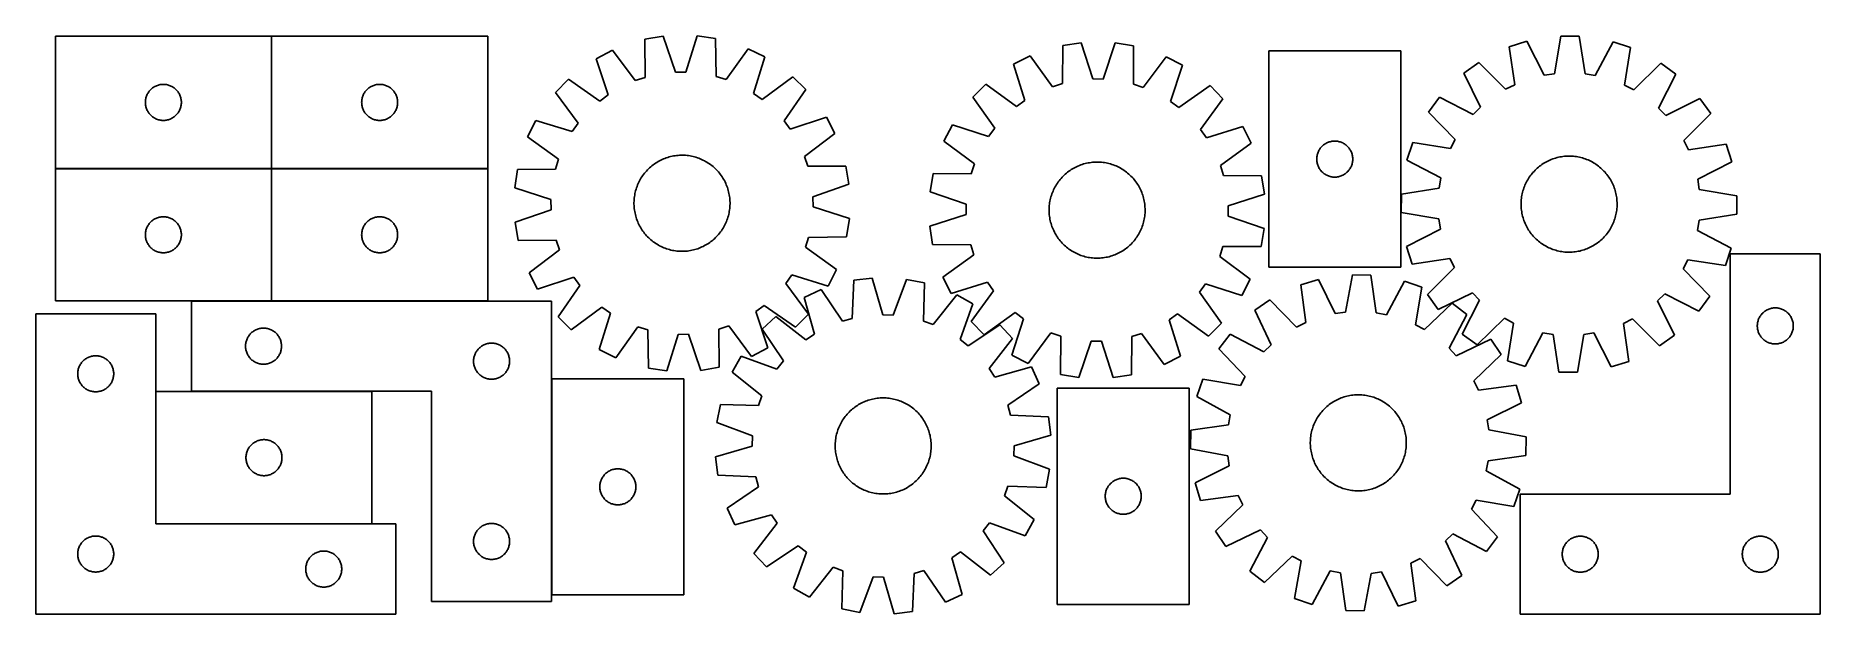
# Model space of a CAD drawing. Header units: millimetres. Extents: x 7 to 1493, y 7 to 488.
import ezdxf

# ---------------------------------------------------------------- set-up
doc = ezdxf.new("R2010")
doc.units = ezdxf.units.MM
doc.layers.add('COMMON', color=5, linetype='CONTINUOUS', true_color=0x0000ff)
doc.layers.add('CUT', color=7, linetype='CONTINUOUS', true_color=0x000000)

msp = doc.modelspace()

# ---------------------------------------------------------------- linework, layer by layer
at = {"layer": 'COMMON'}
for p, q in [((202.987145, 487.691518), (202.987145, 377.691518)), ((202.887145, 377.591518), (22.887145, 377.591518)), ((202.987146, 267.491517), (202.987146, 377.491517)), ((203.087146, 377.591517), (383.087146, 377.591517)), ((136.338922, 267.384685), (202.887145, 267.384685)), ((203.087146, 267.384685), (383.087146, 267.384685)), ((436.438922, 202.723203), (436.438922, 22.723203)), ((106.612267, 191.998358), (106.612267, 81.998358)), ((106.712268, 81.898357), (286.712268, 81.898357))]:
    msp.add_line(p, q, dxfattribs=at)
at = {"layer": 'CUT'}
for p, q in [((202.887145, 487.691518), (22.887145, 487.691518)), ((22.887145, 487.691518), (22.887145, 377.691518)), ((202.887145, 377.691518), (202.887145, 487.691518)), ((383.087146, 487.691518), (203.087146, 487.691518)), ((203.087146, 487.691518), (203.087146, 377.691518)), ((383.087146, 377.691518), (383.087146, 487.691518)), ((487.006253, 476.15715), (473.373656, 469.023929)), ((506.094534, 450.767935), (487.006253, 476.15715)), ((529.220838, 487.841044), (514.051181, 485.269651)), ((514.051181, 485.269651), (514.220038, 453.505737)), ((539.529174, 457.795862), (529.220838, 487.841044)), ((557.758011, 488.150205), (548.103014, 457.888747)), ((572.979816, 485.908062), (557.758011, 488.150205)), ((573.499154, 454.147945), (572.979816, 485.908062)), ((600.215816, 477.38362), (581.682064, 451.586822)), ((613.999753, 470.547419), (600.215816, 477.38362)), ((862.278801, 480.062336), (861.893067, 448.300315)), ((877.491039, 482.368489), (862.278801, 480.062336)), ((887.273246, 452.147914), (877.491039, 482.368489)), ((906.02926, 482.179373), (895.847401, 452.091095)), ((921.2096, 479.671815), (906.02926, 482.179373)), ((921.174359, 447.907472), (921.2096, 479.671815)), ((1248.921108, 483.497925), (1234.263512, 478.819739)), ((1234.263512, 478.819739), (1238.895589, 447.39493)), ((1263.3504, 455.20004), (1248.921108, 483.497925)), ((1277.131491, 487.815346), (1271.826058, 456.497186)), ((1292.517332, 487.735119), (1277.131491, 487.815346)), ((1297.495877, 456.363335), (1292.517332, 487.735119)), ((1320.681157, 483.123743), (1305.957547, 454.977871)), ((1335.28917, 478.292956), (1320.681157, 483.123743)), ((1330.329633, 446.918161), (1335.28917, 478.292956)), ((473.373656, 469.023929), (483.349838, 438.866832)), ((604.679257, 440.181269), (613.999753, 470.547419)), ((835.0789, 471.423401), (821.323842, 464.529278)), ((821.323842, 464.529278), (830.771991, 434.202603)), ((853.721002, 445.704793), (835.0789, 471.423401)), ((948.29262, 470.67316), (929.311308, 445.203874)), ((961.955103, 463.597347), (948.29262, 470.67316)), ((952.105866, 433.398551), (961.955103, 463.597347)), ((1033.829366, 475.472714), (1033.829366, 295.472714)), ((1143.829366, 475.472714), (1033.829366, 475.472714)), ((1143.829366, 295.472714), (1143.829366, 475.472714)), ((1208.768, 465.99614), (1196.273437, 457.017474)), ((1231.2356, 443.542148), (1208.768, 465.99614)), ((1360.649565, 465.204176), (1337.949028, 442.985707)), ((1373.049816, 456.0957), (1360.649565, 465.204176)), ((105.837494, 445.9317), (106.528429, 446.277052)), ((106.528429, 446.277052), (107.236226, 446.586378)), ((107.236226, 446.586378), (107.959009, 446.858856)), ((107.959009, 446.858856), (108.69486, 447.093766)), ((108.69486, 447.093766), (109.441829, 447.290484)), ((109.441829, 447.290484), (110.197933, 447.448487)), ((110.197933, 447.448487), (110.961169, 447.567358)), ((110.961169, 447.567358), (111.729513, 447.646781)), ((111.729513, 447.646781), (112.500926, 447.686545)), ((112.500926, 447.686545), (113.273363, 447.686545)), ((113.273363, 447.686545), (114.044777, 447.646781)), ((114.044777, 447.646781), (114.81312, 447.567358)), ((114.81312, 447.567358), (115.576356, 447.448487)), ((115.576356, 447.448487), (116.332461, 447.290484)), ((116.332461, 447.290484), (117.079429, 447.093766)), ((117.079429, 447.093766), (117.81528, 446.858856)), ((117.81528, 446.858856), (118.538063, 446.586378)), ((118.538063, 446.586378), (119.245861, 446.277052)), ((119.245861, 446.277052), (119.936796, 445.9317)), ((286.037495, 445.9317), (286.72843, 446.277052)), ((286.72843, 446.277052), (287.436227, 446.586378)), ((287.436227, 446.586378), (288.15901, 446.858856)), ((288.15901, 446.858856), (288.894861, 447.093766)), ((288.894861, 447.093766), (289.64183, 447.290484)), ((289.64183, 447.290484), (290.397934, 447.448487)), ((290.397934, 447.448487), (291.16117, 447.567358)), ((291.16117, 447.567358), (291.929514, 447.646781)), ((291.929514, 447.646781), (292.700927, 447.686545)), ((292.700927, 447.686545), (293.473364, 447.686545)), ((293.473364, 447.686545), (294.244778, 447.646781)), ((294.244778, 447.646781), (295.013121, 447.567358)), ((295.013121, 447.567358), (295.776357, 447.448487)), ((295.776357, 447.448487), (296.532462, 447.290484)), ((296.532462, 447.290484), (297.27943, 447.093766)), ((297.27943, 447.093766), (298.015281, 446.858856)), ((298.015281, 446.858856), (298.738064, 446.586378)), ((298.738064, 446.586378), (299.445862, 446.277052)), ((299.445862, 446.277052), (300.136797, 445.9317)), ((450.468318, 452.000084), (439.707234, 441.003283)), ((476.468052, 433.752108), (450.468318, 452.000084)), ((514.220038, 453.505737), (506.094534, 450.767935)), ((548.103014, 457.888747), (539.529174, 457.795862)), ((581.682064, 451.586822), (573.499154, 454.147945)), ((637.268531, 454.023806), (611.670236, 435.216838)), ((648.265331, 443.262723), (637.268531, 454.023806)), ((798.124776, 447.907931), (787.173339, 437.100684)), ((823.801956, 429.208808), (798.124776, 447.907931)), ((861.893067, 448.300315), (853.721002, 445.704793)), ((895.847401, 452.091095), (887.273246, 452.147914)), ((929.311308, 445.203874), (921.174359, 447.907472)), ((984.931849, 446.670004), (959.009106, 428.312822)), ((995.739096, 435.718567), (984.931849, 446.670004)), ((1196.273437, 457.017474), (1210.389604, 428.562096)), ((1238.895589, 447.39493), (1231.2356, 443.542148)), ((1271.826058, 456.497186), (1263.3504, 455.20004)), ((1305.957547, 454.977871), (1297.495877, 456.363335)), ((1337.949028, 442.985707), (1330.329633, 446.918161)), ((1358.637672, 427.789078), (1373.049816, 456.0957)), ((97.887145, 432.691518), (97.907033, 433.463699)), ((97.907033, 431.919337), (97.887145, 432.691518)), ((97.907033, 433.463699), (97.966647, 434.233833)), ((97.966647, 431.149203), (97.907033, 431.919337)), ((97.966647, 434.233833), (98.065826, 434.999877)), ((98.065826, 434.999877), (98.204309, 435.759799)), ((98.204309, 435.759799), (98.381729, 436.511585)), ((98.381729, 436.511585), (98.597614, 437.253241)), ((98.597614, 437.253241), (98.851392, 437.982799)), ((98.851392, 437.982799), (99.142391, 438.698327)), ((99.142391, 438.698327), (99.469838, 439.397925)), ((99.469838, 439.397925), (99.832866, 440.079739)), ((99.832866, 440.079739), (100.230511, 440.741961)), ((100.230511, 440.741961), (100.66172, 441.382835)), ((100.66172, 441.382835), (101.125348, 442.00066)), ((101.125348, 442.00066), (101.620166, 442.5938)), ((101.620166, 442.5938), (102.144862, 443.16068)), ((102.144862, 443.16068), (102.698045, 443.699799)), ((102.698045, 443.699799), (103.278247, 444.209725)), ((103.278247, 444.209725), (103.88393, 444.689107)), ((103.88393, 444.689107), (104.513489, 445.136673)), ((104.513489, 445.136673), (105.165253, 445.551237)), ((105.165253, 445.551237), (105.837494, 445.9317)), ((119.936796, 445.9317), (120.609037, 445.551237)), ((120.609037, 445.551237), (121.2608, 445.136673)), ((121.2608, 445.136673), (121.890359, 444.689107)), ((121.890359, 444.689107), (122.496042, 444.209725)), ((122.496042, 444.209725), (123.076245, 443.699799)), ((123.076245, 443.699799), (123.629427, 443.16068)), ((123.629427, 443.16068), (124.154124, 442.5938)), ((124.154124, 442.5938), (124.648942, 442.00066)), ((124.648942, 442.00066), (125.11257, 441.382835)), ((125.11257, 441.382835), (125.543778, 440.741961)), ((125.543778, 440.741961), (125.941423, 440.079739)), ((125.941423, 440.079739), (126.304451, 439.397925)), ((126.304451, 439.397925), (126.631898, 438.698327)), ((126.631898, 438.698327), (126.922897, 437.982799)), ((126.922897, 437.982799), (127.176675, 437.253241)), ((127.176675, 437.253241), (127.392561, 436.511585)), ((127.392561, 436.511585), (127.56998, 435.759799)), ((127.56998, 435.759799), (127.708463, 434.999877)), ((127.708463, 434.999877), (127.807643, 434.233833)), ((127.807643, 434.233833), (127.867256, 433.463699)), ((127.867256, 431.919337), (127.807643, 431.149203)), ((127.867256, 433.463699), (127.887145, 432.691518)), ((127.887145, 432.691518), (127.867256, 431.919337)), ((278.087146, 432.691518), (278.107034, 433.463699)), ((278.107034, 431.919337), (278.087146, 432.691518)), ((278.107034, 433.463699), (278.166648, 434.233833)), ((278.166648, 431.149203), (278.107034, 431.919337)), ((278.166648, 434.233833), (278.265827, 434.999877)), ((278.265827, 434.999877), (278.40431, 435.759799)), ((278.40431, 435.759799), (278.58173, 436.511585)), ((278.58173, 436.511585), (278.797615, 437.253241)), ((278.797615, 437.253241), (279.051393, 437.982799)), ((279.051393, 437.982799), (279.342392, 438.698327)), ((279.342392, 438.698327), (279.669839, 439.397925)), ((279.669839, 439.397925), (280.032867, 440.079739)), ((280.032867, 440.079739), (280.430512, 440.741961)), ((280.430512, 440.741961), (280.861721, 441.382835)), ((280.861721, 441.382835), (281.325349, 442.00066)), ((281.325349, 442.00066), (281.820167, 442.5938)), ((281.820167, 442.5938), (282.344863, 443.16068)), ((282.344863, 443.16068), (282.898046, 443.699799)), ((282.898046, 443.699799), (283.478248, 444.209725)), ((283.478248, 444.209725), (284.083931, 444.689107)), ((284.083931, 444.689107), (284.71349, 445.136673)), ((284.71349, 445.136673), (285.365254, 445.551237)), ((285.365254, 445.551237), (286.037495, 445.9317)), ((300.136797, 445.9317), (300.809038, 445.551237)), ((300.809038, 445.551237), (301.460801, 445.136673)), ((301.460801, 445.136673), (302.09036, 444.689107)), ((302.09036, 444.689107), (302.696043, 444.209725)), ((302.696043, 444.209725), (303.276246, 443.699799)), ((303.276246, 443.699799), (303.829428, 443.16068)), ((303.829428, 443.16068), (304.354125, 442.5938)), ((304.354125, 442.5938), (304.848943, 442.00066)), ((304.848943, 442.00066), (305.312571, 441.382835)), ((305.312571, 441.382835), (305.743779, 440.741961)), ((305.743779, 440.741961), (306.141424, 440.079739)), ((306.141424, 440.079739), (306.504452, 439.397925)), ((306.504452, 439.397925), (306.831899, 438.698327)), ((306.831899, 438.698327), (307.122898, 437.982799)), ((307.122898, 437.982799), (307.376676, 437.253241)), ((307.376676, 437.253241), (307.592562, 436.511585)), ((307.592562, 436.511585), (307.769981, 435.759799)), ((307.769981, 435.759799), (307.908464, 434.999877)), ((307.908464, 434.999877), (308.007644, 434.233833)), ((308.007644, 434.233833), (308.067257, 433.463699)), ((308.067257, 431.919337), (308.007644, 431.149203)), ((308.067257, 433.463699), (308.087146, 432.691518)), ((308.087146, 432.691518), (308.067257, 431.919337)), ((439.707234, 441.003283), (458.514203, 415.404989)), ((483.349838, 438.866832), (476.468052, 433.752108)), ((611.670236, 435.216838), (604.679257, 440.181269)), ((630.017356, 417.262989), (648.265331, 443.262723)), ((787.173339, 437.100684), (805.530521, 411.177941)), ((830.771991, 434.202603), (823.801956, 429.208808)), ((959.009106, 428.312822), (952.105866, 433.398551)), ((977.039973, 410.041387), (995.739096, 435.718567)), ((1175.988474, 436.94296), (1166.879998, 424.542709)), ((1204.295096, 422.530815), (1175.988474, 436.94296)), ((1393.12433, 435.810738), (1364.668952, 421.69457)), ((1402.102996, 423.316174), (1393.12433, 435.810738)), ((98.065826, 430.383159), (97.966647, 431.149203)), ((98.204309, 429.623237), (98.065826, 430.383159)), ((98.381729, 428.871451), (98.204309, 429.623237)), ((98.597614, 428.129796), (98.381729, 428.871451)), ((98.851392, 427.400237), (98.597614, 428.129796)), ((99.142391, 426.684709), (98.851392, 427.400237)), ((99.469838, 425.985111), (99.142391, 426.684709)), ((99.832866, 425.303297), (99.469838, 425.985111)), ((100.230511, 424.641075), (99.832866, 425.303297)), ((100.66172, 424.000202), (100.230511, 424.641075)), ((101.125348, 423.382376), (100.66172, 424.000202)), ((101.620166, 422.789236), (101.125348, 423.382376)), ((102.144862, 422.222356), (101.620166, 422.789236)), ((102.698045, 421.683238), (102.144862, 422.222356)), ((103.278247, 421.173311), (102.698045, 421.683238)), ((103.88393, 420.693929), (103.278247, 421.173311)), ((104.513489, 420.246363), (103.88393, 420.693929)), ((105.165253, 419.831799), (104.513489, 420.246363)), ((105.837494, 419.451336), (105.165253, 419.831799)), ((106.528429, 419.105984), (105.837494, 419.451336)), ((107.236226, 418.796659), (106.528429, 419.105984)), ((107.959009, 418.52418), (107.236226, 418.796659)), ((108.69486, 418.28927), (107.959009, 418.52418)), ((109.441829, 418.092552), (108.69486, 418.28927)), ((110.197933, 417.934549), (109.441829, 418.092552)), ((110.961169, 417.815678), (110.197933, 417.934549)), ((111.729513, 417.736255), (110.961169, 417.815678)), ((112.500926, 417.696491), (111.729513, 417.736255)), ((113.273363, 417.696491), (112.500926, 417.696491)), ((114.044777, 417.736255), (113.273363, 417.696491)), ((114.81312, 417.815678), (114.044777, 417.736255)), ((115.576356, 417.934549), (114.81312, 417.815678)), ((116.332461, 418.092552), (115.576356, 417.934549)), ((117.079429, 418.28927), (116.332461, 418.092552)), ((117.81528, 418.52418), (117.079429, 418.28927)), ((118.538063, 418.796659), (117.81528, 418.52418)), ((119.245861, 419.105984), (118.538063, 418.796659)), ((119.936796, 419.451336), (119.245861, 419.105984)), ((120.609037, 419.831799), (119.936796, 419.451336)), ((121.2608, 420.246363), (120.609037, 419.831799)), ((121.890359, 420.693929), (121.2608, 420.246363)), ((122.496042, 421.173311), (121.890359, 420.693929)), ((123.076245, 421.683238), (122.496042, 421.173311)), ((123.629427, 422.222356), (123.076245, 421.683238)), ((124.154124, 422.789236), (123.629427, 422.222356)), ((124.648942, 423.382376), (124.154124, 422.789236)), ((125.11257, 424.000202), (124.648942, 423.382376)), ((125.543778, 424.641075), (125.11257, 424.000202)), ((125.941423, 425.303297), (125.543778, 424.641075)), ((126.304451, 425.985111), (125.941423, 425.303297)), ((126.631898, 426.684709), (126.304451, 425.985111)), ((126.922897, 427.400237), (126.631898, 426.684709)), ((127.176675, 428.129796), (126.922897, 427.400237)), ((127.392561, 428.871451), (127.176675, 428.129796)), ((127.56998, 429.623237), (127.392561, 428.871451)), ((127.708463, 430.383159), (127.56998, 429.623237)), ((127.807643, 431.149203), (127.708463, 430.383159)), ((278.265827, 430.383159), (278.166648, 431.149203)), ((278.40431, 429.623237), (278.265827, 430.383159)), ((278.58173, 428.871451), (278.40431, 429.623237)), ((278.797615, 428.129796), (278.58173, 428.871451)), ((279.051393, 427.400237), (278.797615, 428.129796)), ((279.342392, 426.684709), (279.051393, 427.400237)), ((279.669839, 425.985111), (279.342392, 426.684709)), ((280.032867, 425.303297), (279.669839, 425.985111)), ((280.430512, 424.641075), (280.032867, 425.303297)), ((280.861721, 424.000202), (280.430512, 424.641075)), ((281.325349, 423.382376), (280.861721, 424.000202)), ((281.820167, 422.789236), (281.325349, 423.382376)), ((282.344863, 422.222356), (281.820167, 422.789236)), ((282.898046, 421.683238), (282.344863, 422.222356)), ((283.478248, 421.173311), (282.898046, 421.683238)), ((284.083931, 420.693929), (283.478248, 421.173311)), ((284.71349, 420.246363), (284.083931, 420.693929)), ((285.365254, 419.831799), (284.71349, 420.246363)), ((286.037495, 419.451336), (285.365254, 419.831799)), ((286.72843, 419.105984), (286.037495, 419.451336)), ((287.436227, 418.796659), (286.72843, 419.105984)), ((288.15901, 418.52418), (287.436227, 418.796659)), ((288.894861, 418.28927), (288.15901, 418.52418)), ((289.64183, 418.092552), (288.894861, 418.28927)), ((290.397934, 417.934549), (289.64183, 418.092552)), ((291.16117, 417.815678), (290.397934, 417.934549)), ((291.929514, 417.736255), (291.16117, 417.815678)), ((292.700927, 417.696491), (291.929514, 417.736255)), ((293.473364, 417.696491), (292.700927, 417.696491)), ((294.244778, 417.736255), (293.473364, 417.696491)), ((295.013121, 417.815678), (294.244778, 417.736255)), ((295.776357, 417.934549), (295.013121, 417.815678)), ((296.532462, 418.092552), (295.776357, 417.934549)), ((297.27943, 418.28927), (296.532462, 418.092552)), ((298.015281, 418.52418), (297.27943, 418.28927)), ((298.738064, 418.796659), (298.015281, 418.52418)), ((299.445862, 419.105984), (298.738064, 418.796659)), ((300.136797, 419.451336), (299.445862, 419.105984)), ((300.809038, 419.831799), (300.136797, 419.451336)), ((301.460801, 420.246363), (300.809038, 419.831799)), ((302.09036, 420.693929), (301.460801, 420.246363)), ((302.696043, 421.173311), (302.09036, 420.693929)), ((303.276246, 421.683238), (302.696043, 421.173311)), ((303.829428, 422.222356), (303.276246, 421.683238)), ((304.354125, 422.789236), (303.829428, 422.222356)), ((304.848943, 423.382376), (304.354125, 422.789236)), ((305.312571, 424.000202), (304.848943, 423.382376)), ((305.743779, 424.641075), (305.312571, 424.000202)), ((306.141424, 425.303297), (305.743779, 424.641075)), ((306.504452, 425.985111), (306.141424, 425.303297)), ((306.831899, 426.684709), (306.504452, 425.985111)), ((307.122898, 427.400237), (306.831899, 426.684709)), ((307.376676, 428.129796), (307.122898, 427.400237)), ((307.592562, 428.871451), (307.376676, 428.129796)), ((307.769981, 429.623237), (307.592562, 428.871451)), ((307.908464, 430.383159), (307.769981, 429.623237)), ((308.007644, 431.149203), (307.908464, 430.383159)), ((423.183621, 417.734505), (416.34742, 403.950568)), ((453.549772, 408.414009), (423.183621, 417.734505)), ((635.132079, 410.381203), (630.017356, 417.262989)), ((665.289177, 420.357385), (635.132079, 410.381203)), ((672.422398, 406.724788), (665.289177, 420.357385)), ((1166.879998, 424.542709), (1189.098467, 401.842172)), ((1210.389604, 428.562096), (1204.295096, 422.530815)), ((1364.668952, 421.69457), (1358.637672, 427.789078)), ((1379.649005, 400.848575), (1402.102996, 423.316174)), ((416.34742, 403.950568), (442.144219, 385.416816)), ((458.514203, 415.404989), (453.549772, 408.414009)), ((647.033183, 387.636506), (672.422398, 406.724788)), ((770.245996, 414.123938), (763.170184, 400.461455)), ((800.444792, 404.274701), (770.245996, 414.123938)), ((805.530521, 411.177941), (800.444792, 404.274701)), ((982.033768, 403.071352), (977.039973, 410.041387)), ((1012.360443, 412.519502), (982.033768, 403.071352)), ((1019.254566, 398.764444), (1012.360443, 412.519502)), ((1189.098467, 401.842172), (1185.166013, 394.222777)), ((531.928761, 386.537542), (533.122683, 386.929407)), ((533.122683, 386.929407), (534.328324, 387.283577)), ((534.328324, 387.283577), (535.544495, 387.599701)), ((535.544495, 387.599701), (536.769996, 387.877469)), ((536.769996, 387.877469), (538.003617, 388.116606)), ((538.003617, 388.116606), (539.24414, 388.316876)), ((539.24414, 388.316876), (540.490342, 388.478081)), ((540.490342, 388.478081), (541.740993, 388.600063)), ((541.740993, 388.600063), (542.994858, 388.6827)), ((542.994858, 388.6827), (544.2507, 388.725912)), ((544.2507, 388.725912), (545.50728, 388.729656)), ((545.50728, 388.729656), (546.763358, 388.693928)), ((546.763358, 388.693928), (548.017693, 388.618763)), ((548.017693, 388.618763), (549.269048, 388.504235)), ((549.269048, 388.504235), (550.516189, 388.350458)), ((550.516189, 388.350458), (551.757884, 388.157583)), ((551.757884, 388.157583), (552.992907, 387.925801)), ((552.992907, 387.925801), (554.220041, 387.65534)), ((554.220041, 387.65534), (555.438074, 387.346467)), ((555.438074, 387.346467), (556.645805, 386.999488)), ((556.645805, 386.999488), (557.84204, 386.614744)), ((557.84204, 386.614744), (559.0256, 386.192615)), ((649.770985, 379.511002), (647.033183, 387.636506)), ((763.170184, 400.461455), (788.639469, 381.480143)), ((993.535958, 380.122341), (1019.254566, 398.764444)), ((1073.834339, 385.858933), (1073.874103, 386.630346)), ((1073.874103, 386.630346), (1073.953526, 387.39869)), ((1073.953526, 387.39869), (1074.072397, 388.161926)), ((1074.072397, 388.161926), (1074.230401, 388.918031)), ((1074.230401, 388.918031), (1074.427118, 389.664999)), ((1074.427118, 389.664999), (1074.662028, 390.40085)), ((1074.662028, 390.40085), (1074.934507, 391.123633)), ((1074.934507, 391.123633), (1075.243832, 391.83143)), ((1075.243832, 391.83143), (1075.589184, 392.522366)), ((1075.589184, 392.522366), (1075.969647, 393.194606)), ((1075.969647, 393.194606), (1076.384211, 393.84637)), ((1076.384211, 393.84637), (1076.831778, 394.475929)), ((1076.831778, 394.475929), (1077.31116, 395.081612)), ((1077.31116, 395.081612), (1077.821086, 395.661815)), ((1077.821086, 395.661815), (1078.360204, 396.214997)), ((1078.360204, 396.214997), (1078.927085, 396.739693)), ((1078.927085, 396.739693), (1079.520224, 397.234512)), ((1079.520224, 397.234512), (1080.13805, 397.69814)), ((1080.13805, 397.69814), (1080.778923, 398.129348)), ((1080.778923, 398.129348), (1081.441145, 398.526993)), ((1081.441145, 398.526993), (1082.122959, 398.890021)), ((1082.122959, 398.890021), (1082.822558, 399.217468)), ((1082.822558, 399.217468), (1083.538085, 399.508467)), ((1083.538085, 399.508467), (1084.267644, 399.762245)), ((1084.267644, 399.762245), (1085.0093, 399.97813)), ((1085.0093, 399.97813), (1085.761085, 400.15555)), ((1085.761085, 400.15555), (1086.521008, 400.294033)), ((1086.521008, 400.294033), (1087.287051, 400.393213)), ((1087.287051, 400.393213), (1088.057185, 400.452826)), ((1088.057185, 400.452826), (1088.829366, 400.472714)), ((1088.829366, 400.472714), (1089.601548, 400.452826)), ((1089.601548, 400.452826), (1090.371681, 400.393213)), ((1090.371681, 400.393213), (1091.137725, 400.294033)), ((1091.137725, 400.294033), (1091.897647, 400.15555)), ((1091.897647, 400.15555), (1092.649433, 399.97813)), ((1092.649433, 399.97813), (1093.391089, 399.762245)), ((1093.391089, 399.762245), (1094.120648, 399.508467)), ((1094.120648, 399.508467), (1094.836175, 399.217468)), ((1094.836175, 399.217468), (1095.535773, 398.890021)), ((1095.535773, 398.890021), (1096.217587, 398.526993)), ((1096.217587, 398.526993), (1096.879809, 398.129348)), ((1096.879809, 398.129348), (1097.520683, 397.69814)), ((1097.520683, 397.69814), (1098.138509, 397.234512)), ((1098.138509, 397.234512), (1098.731648, 396.739693)), ((1098.731648, 396.739693), (1099.298529, 396.214997)), ((1099.298529, 396.214997), (1099.837647, 395.661815)), ((1099.837647, 395.661815), (1100.347573, 395.081612)), ((1100.347573, 395.081612), (1100.826955, 394.475929)), ((1100.826955, 394.475929), (1101.274522, 393.84637)), ((1101.274522, 393.84637), (1101.689086, 393.194606)), ((1101.689086, 393.194606), (1102.069548, 392.522366)), ((1102.069548, 392.522366), (1102.4149, 391.83143)), ((1102.4149, 391.83143), (1102.724226, 391.123633)), ((1102.724226, 391.123633), (1102.996705, 390.40085)), ((1102.996705, 390.40085), (1103.231614, 389.664999)), ((1103.231614, 389.664999), (1103.428332, 388.918031)), ((1103.428332, 388.918031), (1103.586336, 388.161926)), ((1103.586336, 388.161926), (1103.705206, 387.39869)), ((1103.705206, 387.39869), (1103.784629, 386.630346)), ((1103.784629, 386.630346), (1103.824393, 385.858933)), ((1153.791219, 399.182314), (1148.960432, 384.574301)), ((1185.166013, 394.222777), (1153.791219, 399.182314)), ((1272.834515, 386.370815), (1274.045685, 386.705592)), ((1274.045685, 386.705592), (1275.266772, 387.00216)), ((1275.266772, 387.00216), (1276.496572, 387.260227)), ((1276.496572, 387.260227), (1277.733871, 387.479538)), ((1277.733871, 387.479538), (1278.977449, 387.659875)), ((1278.977449, 387.659875), (1280.226077, 387.801062)), ((1280.226077, 387.801062), (1281.478525, 387.902959)), ((1281.478525, 387.902959), (1282.733554, 387.965466)), ((1282.733554, 387.965466), (1283.989928, 387.98852)), ((1283.989928, 387.98852), (1285.246406, 387.972099)), ((1285.246406, 387.972099), (1286.501749, 387.916219)), ((1286.501749, 387.916219), (1287.754716, 387.820936)), ((1287.754716, 387.820936), (1289.004073, 387.686342)), ((1289.004073, 387.686342), (1290.248585, 387.512572)), ((1290.248585, 387.512572), (1291.487025, 387.299797)), ((1291.487025, 387.299797), (1292.71817, 387.048227)), ((1292.71817, 387.048227), (1293.940806, 386.758109)), ((1293.940806, 386.758109), (1295.153726, 386.42973)), ((1383.501786, 393.188585), (1379.649005, 400.848575)), ((1414.926595, 397.820662), (1383.501786, 393.188585)), ((1419.604781, 383.163066), (1414.926595, 397.820662)), ((22.887145, 377.691518), (202.887145, 377.691518)), ((202.887145, 377.491517), (22.887145, 377.491517)), ((22.887145, 377.491517), (22.887145, 267.491517)), ((202.887145, 267.491517), (202.887145, 377.491517)), ((203.087146, 377.691518), (383.087146, 377.691518)), ((383.087146, 377.491517), (203.087146, 377.491517)), ((203.087146, 377.491517), (203.087146, 267.491517)), ((383.087146, 267.491517), (383.087146, 377.491517)), ((407.822979, 376.714568), (405.580836, 361.492763)), ((439.583096, 377.233906), (407.822979, 376.714568)), ((442.144219, 385.416816), (439.583096, 377.233906)), ((512.203778, 371.635507), (512.939349, 372.654302)), ((512.939349, 372.654302), (513.706557, 373.649489)), ((513.706557, 373.649489), (514.504647, 374.620087)), ((514.504647, 374.620087), (515.33283, 375.565137)), ((515.33283, 375.565137), (516.190289, 376.483707)), ((516.190289, 376.483707), (517.076178, 377.37489)), ((517.076178, 377.37489), (517.989622, 378.237807)), ((517.989622, 378.237807), (518.929721, 379.071606)), ((518.929721, 379.071606), (519.895546, 379.875465)), ((519.895546, 379.875465), (520.886144, 380.64859)), ((520.886144, 380.64859), (521.900538, 381.390217)), ((521.900538, 381.390217), (522.937727, 382.099616)), ((522.937727, 382.099616), (523.996686, 382.776086)), ((523.996686, 382.776086), (525.076372, 383.41896)), ((525.076372, 383.41896), (526.175718, 384.027602)), ((526.175718, 384.027602), (527.293639, 384.601413)), ((527.293639, 384.601413), (528.429032, 385.139826)), ((528.429032, 385.139826), (529.580777, 385.64231)), ((529.580777, 385.64231), (530.747738, 386.108369)), ((530.747738, 386.108369), (531.928761, 386.537542)), ((559.0256, 386.192615), (560.195316, 385.733518)), ((560.195316, 385.733518), (561.350035, 385.237905)), ((561.350035, 385.237905), (562.488616, 384.706267)), ((562.488616, 384.706267), (563.609937, 384.139127)), ((563.609937, 384.139127), (564.712889, 383.537046)), ((564.712889, 383.537046), (565.796386, 382.900617)), ((565.796386, 382.900617), (566.859357, 382.230469)), ((566.859357, 382.230469), (567.900754, 381.527262)), ((567.900754, 381.527262), (568.919549, 380.791692)), ((568.919549, 380.791692), (569.914737, 380.024483)), ((569.914737, 380.024483), (570.885334, 379.226394)), ((570.885334, 379.226394), (571.830384, 378.398211)), ((571.830384, 378.398211), (572.748954, 377.540752)), ((572.748954, 377.540752), (573.640138, 376.654863)), ((573.640138, 376.654863), (574.503055, 375.741418)), ((574.503055, 375.741418), (575.336854, 374.801319)), ((575.336854, 374.801319), (576.140713, 373.835494)), ((576.140713, 373.835494), (576.913837, 372.844896)), ((576.913837, 372.844896), (577.655465, 371.830502)), ((577.655465, 371.830502), (578.364864, 370.793314)), ((681.534899, 379.67986), (649.770985, 379.511002)), ((684.106291, 364.510203), (681.534899, 379.67986)), ((754.171528, 373.378435), (751.66397, 358.198095)), ((785.935872, 373.343194), (754.171528, 373.378435)), ((788.639469, 381.480143), (785.935872, 373.343194)), ((862.518291, 371.255625), (863.419604, 372.131206)), ((863.419604, 372.131206), (864.347975, 372.978044)), ((864.347975, 372.978044), (865.302487, 373.795303)), ((865.302487, 373.795303), (866.2822, 374.582177)), ((866.2822, 374.582177), (867.286145, 375.337889)), ((867.286145, 375.337889), (868.313333, 376.061693)), ((868.313333, 376.061693), (869.362748, 376.752876)), ((869.362748, 376.752876), (870.433357, 377.410754)), ((870.433357, 377.410754), (871.524102, 378.034679)), ((871.524102, 378.034679), (872.633906, 378.624036)), ((872.633906, 378.624036), (873.761675, 379.178241)), ((873.761675, 379.178241), (874.906296, 379.69675)), ((874.906296, 379.69675), (876.066638, 380.179048)), ((876.066638, 380.179048), (877.241557, 380.624662)), ((877.241557, 380.624662), (878.429894, 381.033151)), ((878.429894, 381.033151), (879.630475, 381.404111)), ((879.630475, 381.404111), (880.842116, 381.737178)), ((880.842116, 381.737178), (882.063621, 382.032021)), ((882.063621, 382.032021), (883.293784, 382.288351)), ((883.293784, 382.288351), (884.531392, 382.505913)), ((884.531392, 382.505913), (885.775223, 382.684494)), ((885.775223, 382.684494), (887.02405, 382.823918)), ((887.02405, 382.823918), (888.27664, 382.924046)), ((888.27664, 382.924046), (889.531756, 382.984779)), ((889.531756, 382.984779), (890.788162, 383.006059)), ((890.788162, 383.006059), (892.044615, 382.987863)), ((892.044615, 382.987863), (893.299877, 382.930211)), ((893.299877, 382.930211), (894.552709, 382.833158)), ((894.552709, 382.833158), (895.801874, 382.6968)), ((895.801874, 382.6968), (897.04614, 382.521273)), ((897.04614, 382.521273), (898.284278, 382.306749)), ((898.284278, 382.306749), (899.515067, 382.053439)), ((899.515067, 382.053439), (900.737292, 381.761595)), ((900.737292, 381.761595), (901.949747, 381.431504)), ((901.949747, 381.431504), (903.151235, 381.063492)), ((903.151235, 381.063492), (904.340571, 380.657921)), ((904.340571, 380.657921), (905.51658, 380.215193)), ((905.51658, 380.215193), (906.678103, 379.735743)), ((906.678103, 379.735743), (907.823993, 379.220046)), ((907.823993, 379.220046), (908.953119, 378.668611)), ((908.953119, 378.668611), (910.064367, 378.08198)), ((910.064367, 378.08198), (911.156639, 377.460734)), ((911.156639, 377.460734), (912.22886, 376.805486)), ((912.22886, 376.805486), (913.279969, 376.116881)), ((913.279969, 376.116881), (914.30893, 375.3956)), ((914.30893, 375.3956), (915.314727, 374.642355)), ((915.314727, 374.642355), (916.296368, 373.857888)), ((916.296368, 373.857888), (917.252884, 373.042975)), ((917.252884, 373.042975), (918.183331, 372.198418)), ((918.183331, 372.198418), (919.08679, 371.325053)), ((996.13148, 371.950277), (993.535958, 380.122341)), ((1027.893501, 371.564543), (996.13148, 371.950277)), ((1073.834339, 385.086496), (1073.834339, 385.858933)), ((1073.874103, 384.315083), (1073.834339, 385.086496)), ((1073.953526, 383.546739), (1073.874103, 384.315083)), ((1074.072397, 382.783503), (1073.953526, 383.546739)), ((1074.230401, 382.027398), (1074.072397, 382.783503)), ((1074.427118, 381.28043), (1074.230401, 382.027398)), ((1074.662028, 380.544579), (1074.427118, 381.28043)), ((1074.934507, 379.821796), (1074.662028, 380.544579)), ((1075.243832, 379.113999), (1074.934507, 379.821796)), ((1075.589184, 378.423063), (1075.243832, 379.113999)), ((1075.969647, 377.750822), (1075.589184, 378.423063)), ((1076.384211, 377.099059), (1075.969647, 377.750822)), ((1076.831778, 376.4695), (1076.384211, 377.099059)), ((1077.31116, 375.863817), (1076.831778, 376.4695)), ((1077.821086, 375.283614), (1077.31116, 375.863817)), ((1078.360204, 374.730432), (1077.821086, 375.283614)), ((1078.927085, 374.205736), (1078.360204, 374.730432)), ((1079.520224, 373.710917), (1078.927085, 374.205736)), ((1080.13805, 373.247289), (1079.520224, 373.710917)), ((1080.778923, 372.816081), (1080.13805, 373.247289)), ((1081.441145, 372.418436), (1080.778923, 372.816081)), ((1082.122959, 372.055408), (1081.441145, 372.418436)), ((1082.822558, 371.727961), (1082.122959, 372.055408)), ((1083.538085, 371.436962), (1082.822558, 371.727961)), ((1094.836175, 371.727961), (1094.120648, 371.436962)), ((1095.535773, 372.055408), (1094.836175, 371.727961)), ((1096.217587, 372.418436), (1095.535773, 372.055408)), ((1096.879809, 372.816081), (1096.217587, 372.418436)), ((1097.520683, 373.247289), (1096.879809, 372.816081)), ((1098.138509, 373.710917), (1097.520683, 373.247289)), ((1098.731648, 374.205736), (1098.138509, 373.710917)), ((1099.298529, 374.730432), (1098.731648, 374.205736)), ((1099.837647, 375.283614), (1099.298529, 374.730432)), ((1100.347573, 375.863817), (1099.837647, 375.283614)), ((1100.826955, 376.4695), (1100.347573, 375.863817)), ((1101.274522, 377.099059), (1100.826955, 376.4695)), ((1101.689086, 377.750822), (1101.274522, 377.099059)), ((1102.069548, 378.423063), (1101.689086, 377.750822)), ((1102.4149, 379.113999), (1102.069548, 378.423063)), ((1102.724226, 379.821796), (1102.4149, 379.113999)), ((1102.996705, 380.544579), (1102.724226, 379.821796)), ((1103.231614, 381.28043), (1102.996705, 380.544579)), ((1103.428332, 382.027398), (1103.231614, 381.28043)), ((1103.586336, 382.783503), (1103.428332, 382.027398)), ((1103.705206, 383.546739), (1103.586336, 382.783503)), ((1103.784629, 384.315083), (1103.705206, 383.546739)), ((1103.824393, 385.086496), (1103.784629, 384.315083)), ((1103.824393, 385.858933), (1103.824393, 385.086496)), ((1148.960432, 384.574301), (1177.106303, 369.850691)), ((1251.672886, 371.414566), (1252.42471, 372.421426)), ((1252.42471, 372.421426), (1253.207789, 373.404174)), ((1253.207789, 373.404174), (1254.021351, 374.36184)), ((1254.021351, 374.36184), (1254.864592, 375.293478)), ((1254.864592, 375.293478), (1255.736681, 376.19817)), ((1255.736681, 376.19817), (1256.636757, 377.075023)), ((1256.636757, 377.075023), (1257.563931, 377.923171)), ((1257.563931, 377.923171), (1258.517288, 378.741778)), ((1258.517288, 378.741778), (1259.495888, 379.530034)), ((1259.495888, 379.530034), (1260.498765, 380.287164)), ((1260.498765, 380.287164), (1261.524929, 381.012418)), ((1261.524929, 381.012418), (1262.573368, 381.705082)), ((1262.573368, 381.705082), (1263.643046, 382.364472)), ((1263.643046, 382.364472), (1264.732909, 382.989937)), ((1264.732909, 382.989937), (1265.84188, 383.58086)), ((1265.84188, 383.58086), (1266.968865, 384.136658)), ((1266.968865, 384.136658), (1268.112752, 384.656783)), ((1268.112752, 384.656783), (1269.272412, 385.14072)), ((1269.272412, 385.14072), (1270.446701, 385.587992)), ((1270.446701, 385.587992), (1271.634459, 385.998159)), ((1271.634459, 385.998159), (1272.834515, 386.370815)), ((1295.153726, 386.42973), (1296.355733, 386.063415)), ((1296.355733, 386.063415), (1297.54564, 385.659525)), ((1297.54564, 385.659525), (1298.722274, 385.218458)), ((1298.722274, 385.218458), (1299.884473, 384.74065)), ((1299.884473, 384.74065), (1301.03109, 384.226572)), ((1301.03109, 384.226572), (1302.160993, 383.676731)), ((1302.160993, 383.676731), (1303.273068, 383.091671)), ((1303.273068, 383.091671), (1304.366218, 382.471968)), ((1304.366218, 382.471968), (1305.439362, 381.818235)), ((1305.439362, 381.818235), (1306.491443, 381.131115)), ((1306.491443, 381.131115), (1307.521422, 380.411289)), ((1307.521422, 380.411289), (1308.528282, 379.659464)), ((1308.528282, 379.659464), (1309.51103, 378.876385)), ((1309.51103, 378.876385), (1310.468696, 378.062823)), ((1310.468696, 378.062823), (1311.400334, 377.219582)), ((1311.400334, 377.219582), (1312.305027, 376.347493)), ((1312.305027, 376.347493), (1313.181879, 375.447418)), ((1313.181879, 375.447418), (1314.030028, 374.520244)), ((1314.030028, 374.520244), (1314.848634, 373.566886)), ((1314.848634, 373.566886), (1315.636891, 372.588286)), ((1315.636891, 372.588286), (1316.39402, 371.585409)), ((1391.306896, 368.733774), (1419.604781, 383.163066)), ((405.580836, 361.492763), (435.842293, 351.837767)), ((505.80524, 356.72766), (506.075701, 357.954794)), ((506.075701, 357.954794), (506.384573, 359.172827)), ((506.384573, 359.172827), (506.731553, 360.380557)), ((506.731553, 360.380557), (507.116297, 361.576792)), ((507.116297, 361.576792), (507.538426, 362.760352)), ((507.538426, 362.760352), (507.997523, 363.930068)), ((507.997523, 363.930068), (508.493135, 365.084787)), ((508.493135, 365.084787), (509.024774, 366.223369)), ((509.024774, 366.223369), (509.591913, 367.344689)), ((509.591913, 367.344689), (510.193995, 368.447642)), ((510.193995, 368.447642), (510.830424, 369.531138)), ((510.830424, 369.531138), (511.500572, 370.59411)), ((511.500572, 370.59411), (512.203778, 371.635507)), ((578.364864, 370.793314), (579.041334, 369.734354)), ((579.041334, 369.734354), (579.684207, 368.654669)), ((579.684207, 368.654669), (580.29285, 367.555323)), ((580.29285, 367.555323), (580.866661, 366.437402)), ((580.866661, 366.437402), (581.405074, 365.302008)), ((581.405074, 365.302008), (581.907558, 364.150263)), ((581.907558, 364.150263), (582.373616, 362.983303)), ((582.373616, 362.983303), (582.80279, 361.802279)), ((582.80279, 361.802279), (583.194655, 360.608358)), ((583.194655, 360.608358), (583.548824, 359.402716)), ((583.548824, 359.402716), (583.864949, 358.186545)), ((583.864949, 358.186545), (584.142717, 356.961045)), ((584.142717, 356.961045), (584.381854, 355.727424)), ((654.061109, 354.201867), (684.106291, 364.510203)), ((751.66397, 358.198095), (781.752249, 348.016236)), ((853.185422, 356.509406), (853.628151, 357.685415)), ((853.628151, 357.685415), (854.1076, 358.846938)), ((854.1076, 358.846938), (854.623297, 359.992828)), ((854.623297, 359.992828), (855.174732, 361.121954)), ((855.174732, 361.121954), (855.761363, 362.233202)), ((855.761363, 362.233202), (856.382609, 363.325475)), ((856.382609, 363.325475), (857.037857, 364.397695)), ((857.037857, 364.397695), (857.726462, 365.448804)), ((857.726462, 365.448804), (858.447743, 366.477765)), ((858.447743, 366.477765), (859.200988, 367.483562)), ((859.200988, 367.483562), (859.985455, 368.465203)), ((859.985455, 368.465203), (860.800369, 369.421719)), ((860.800369, 369.421719), (861.644925, 370.352166)), ((861.644925, 370.352166), (862.518291, 371.255625)), ((919.08679, 371.325053), (919.962371, 370.42374)), ((919.962371, 370.42374), (920.809209, 369.495369)), ((920.809209, 369.495369), (921.626468, 368.540856)), ((921.626468, 368.540856), (922.413342, 367.561143)), ((922.413342, 367.561143), (923.169054, 366.557198)), ((923.169054, 366.557198), (923.892858, 365.530011)), ((923.892858, 365.530011), (924.584041, 364.480595)), ((924.584041, 364.480595), (925.241919, 363.409986)), ((925.241919, 363.409986), (925.865844, 362.319242)), ((925.865844, 362.319242), (926.455201, 361.209437)), ((926.455201, 361.209437), (927.009406, 360.081668)), ((927.009406, 360.081668), (927.527915, 358.937048)), ((927.527915, 358.937048), (928.010213, 357.776705)), ((928.010213, 357.776705), (928.455827, 356.601786)), ((1030.199654, 356.352304), (1027.893501, 371.564543)), ((1084.267644, 371.183184), (1083.538085, 371.436962)), ((1085.0093, 370.967299), (1084.267644, 371.183184)), ((1085.761085, 370.789879), (1085.0093, 370.967299)), ((1086.521008, 370.651396), (1085.761085, 370.789879)), ((1087.287051, 370.552216), (1086.521008, 370.651396)), ((1088.057185, 370.492603), (1087.287051, 370.552216)), ((1088.829366, 370.472714), (1088.057185, 370.492603)), ((1089.601548, 370.492603), (1088.829366, 370.472714)), ((1090.371681, 370.552216), (1089.601548, 370.492603)), ((1091.137725, 370.651396), (1090.371681, 370.552216)), ((1091.897647, 370.789879), (1091.137725, 370.651396)), ((1092.649433, 370.967299), (1091.897647, 370.789879)), ((1093.391089, 371.183184), (1092.649433, 370.967299)), ((1094.120648, 371.436962), (1093.391089, 371.183184)), ((1175.72084, 361.389021), (1144.349055, 356.410476)), ((1177.106303, 369.850691), (1175.72084, 361.389021)), ((1245.035948, 356.611314), (1245.326065, 357.83395)), ((1245.326065, 357.83395), (1245.654444, 359.04687)), ((1245.654444, 359.04687), (1246.020759, 360.248877)), ((1246.020759, 360.248877), (1246.424649, 361.438784)), ((1246.424649, 361.438784), (1246.865716, 362.615418)), ((1246.865716, 362.615418), (1247.343524, 363.777616)), ((1247.343524, 363.777616), (1247.857602, 364.924233)), ((1247.857602, 364.924233), (1248.407443, 366.054137)), ((1248.407443, 366.054137), (1248.992503, 367.166212)), ((1248.992503, 367.166212), (1249.612206, 368.259362)), ((1249.612206, 368.259362), (1250.265939, 369.332506)), ((1250.265939, 369.332506), (1250.953059, 370.384587)), ((1250.953059, 370.384587), (1251.672886, 371.414566)), ((1316.39402, 371.585409), (1317.119274, 370.559245)), ((1317.119274, 370.559245), (1317.811938, 369.510806)), ((1317.811938, 369.510806), (1318.471328, 368.441128)), ((1318.471328, 368.441128), (1319.096793, 367.351266)), ((1319.096793, 367.351266), (1319.687716, 366.242295)), ((1319.687716, 366.242295), (1320.243514, 365.115309)), ((1320.243514, 365.115309), (1320.763639, 363.971422)), ((1320.763639, 363.971422), (1321.247576, 362.811762)), ((1321.247576, 362.811762), (1321.694849, 361.637473)), ((1321.694849, 361.637473), (1322.105015, 360.449715)), ((1322.105015, 360.449715), (1322.477671, 359.249659)), ((1322.477671, 359.249659), (1322.812448, 358.03849)), ((1322.812448, 358.03849), (1323.109017, 356.817402)), ((1392.604042, 360.258116), (1391.306896, 368.733774)), ((1423.922202, 354.952684), (1392.604042, 360.258116)), ((435.935179, 343.263926), (405.889997, 332.95559)), ((435.842293, 351.837767), (435.935179, 343.263926)), ((505.001384, 349.242033), (505.037113, 350.49811)), ((505.005128, 347.985453), (505.001384, 349.242033)), ((505.04834, 346.729611), (505.005128, 347.985453)), ((505.037113, 350.49811), (505.112278, 351.752445)), ((505.130978, 345.475745), (505.04834, 346.729611)), ((505.112278, 351.752445), (505.226805, 353.003801)), ((505.252959, 344.225095), (505.130978, 345.475745)), ((505.226805, 353.003801), (505.380583, 354.250941)), ((505.414165, 342.978893), (505.252959, 344.225095)), ((505.380583, 354.250941), (505.573457, 355.492636)), ((505.614434, 341.738369), (505.414165, 342.978893)), ((505.573457, 355.492636), (505.80524, 356.72766)), ((584.381854, 355.727424), (584.582124, 354.4869)), ((584.615706, 343.214852), (584.422831, 341.973157)), ((584.582124, 354.4869), (584.743329, 353.240698)), ((584.769483, 344.461992), (584.615706, 343.214852)), ((584.743329, 353.240698), (584.865311, 351.990047)), ((584.88401, 345.713348), (584.769483, 344.461992)), ((584.865311, 351.990047), (584.947948, 350.736182)), ((584.959175, 346.967683), (584.88401, 345.713348)), ((584.947948, 350.736182), (584.99116, 349.48034)), ((584.994904, 348.22376), (584.959175, 346.967683)), ((584.99116, 349.48034), (584.994904, 348.22376)), ((654.153995, 345.628026), (654.061109, 354.201867)), ((684.415452, 335.97303), (654.153995, 345.628026)), ((781.752249, 348.016236), (781.69543, 339.442081)), ((850.837284, 342.956997), (850.85548, 344.21345)), ((850.858564, 341.700592), (850.837284, 342.956997)), ((850.85548, 344.21345), (850.913132, 345.468712)), ((850.913132, 345.468712), (851.010185, 346.721544)), ((851.010185, 346.721544), (851.146543, 347.970709)), ((851.146543, 347.970709), (851.32207, 349.214975)), ((851.32207, 349.214975), (851.536595, 350.453113)), ((851.536595, 350.453113), (851.789904, 351.683902)), ((851.789904, 351.683902), (852.081748, 352.906127)), ((852.081748, 352.906127), (852.411839, 354.118582)), ((852.411839, 354.118582), (852.779852, 355.32007)), ((852.779852, 355.32007), (853.185422, 356.509406)), ((928.455827, 356.601786), (928.864316, 355.413449)), ((928.864316, 355.413449), (929.235276, 354.212868)), ((929.235276, 354.212868), (929.568343, 353.001227)), ((929.568343, 353.001227), (929.863186, 351.779722)), ((929.863186, 351.779722), (930.119516, 350.549559)), ((930.119516, 350.549559), (930.337078, 349.311951)), ((930.337078, 349.311951), (930.515659, 348.06812)), ((930.515659, 348.06812), (930.655083, 346.819293)), ((930.655083, 346.819293), (930.755211, 345.566704)), ((930.755211, 345.566704), (930.815944, 344.311587)), ((930.815944, 344.311587), (930.837224, 343.055182)), ((930.837224, 343.055182), (930.819028, 341.798728)), ((999.92226, 337.995942), (999.979079, 346.570098)), ((999.979079, 346.570098), (1030.199654, 356.352304)), ((1144.349055, 356.410476), (1144.268828, 341.024635)), ((1244.095655, 347.883072), (1244.112076, 349.13955)), ((1244.118709, 346.626698), (1244.095655, 347.883072)), ((1244.112076, 349.13955), (1244.167955, 350.394892)), ((1244.181215, 345.371668), (1244.118709, 346.626698)), ((1244.167955, 350.394892), (1244.263239, 351.64786)), ((1244.283112, 344.119221), (1244.181215, 345.371668)), ((1244.263239, 351.64786), (1244.397832, 352.897216)), ((1244.424299, 342.870593), (1244.283112, 344.119221)), ((1244.397832, 352.897216), (1244.571602, 354.141729)), ((1244.604637, 341.627015), (1244.424299, 342.870593)), ((1244.571602, 354.141729), (1244.784377, 355.380169)), ((1244.784377, 355.380169), (1245.035948, 356.611314)), ((1323.109017, 356.817402), (1323.367083, 355.587602)), ((1323.367083, 355.587602), (1323.586394, 354.350303)), ((1323.586394, 354.350303), (1323.766731, 353.106725)), ((1323.793199, 343.080102), (1323.619429, 341.835589)), ((1323.766731, 353.106725), (1323.907918, 351.858097)), ((1323.927792, 344.329458), (1323.793199, 343.080102)), ((1323.907918, 351.858097), (1324.009815, 350.60565)), ((1324.023075, 345.582426), (1323.927792, 344.329458)), ((1324.009815, 350.60565), (1324.072322, 349.35062)), ((1324.078955, 346.837768), (1324.023075, 345.582426)), ((1324.072322, 349.35062), (1324.095376, 348.094246)), ((1324.095376, 348.094246), (1324.078955, 346.837768)), ((1423.841975, 339.566842), (1423.922202, 354.952684)), ((98.597614, 327.05324), (98.851392, 327.782798)), ((98.851392, 327.782798), (99.142391, 328.498326)), ((99.142391, 328.498326), (99.469838, 329.197924)), ((99.469838, 329.197924), (99.832866, 329.879738)), ((99.832866, 329.879738), (100.230511, 330.54196)), ((100.230511, 330.54196), (100.66172, 331.182834)), ((100.66172, 331.182834), (101.125348, 331.800659)), ((101.125348, 331.800659), (101.620166, 332.393799)), ((101.620166, 332.393799), (102.144862, 332.960679)), ((102.144862, 332.960679), (102.698045, 333.499798)), ((102.698045, 333.499798), (103.278247, 334.009724)), ((103.278247, 334.009724), (103.88393, 334.489106)), ((103.88393, 334.489106), (104.513489, 334.936672)), ((104.513489, 334.936672), (105.165253, 335.351236)), ((105.165253, 335.351236), (105.837494, 335.731699)), ((105.837494, 335.731699), (106.528429, 336.077051)), ((106.528429, 336.077051), (107.236226, 336.386377)), ((107.236226, 336.386377), (107.959009, 336.658855)), ((107.959009, 336.658855), (108.69486, 336.893765)), ((108.69486, 336.893765), (109.441829, 337.090483)), ((109.441829, 337.090483), (110.197933, 337.248486)), ((110.197933, 337.248486), (110.961169, 337.367357)), ((110.961169, 337.367357), (111.729513, 337.44678)), ((111.729513, 337.44678), (112.500926, 337.486544)), ((112.500926, 337.486544), (113.273363, 337.486544)), ((113.273363, 337.486544), (114.044777, 337.44678)), ((114.044777, 337.44678), (114.81312, 337.367357)), ((114.81312, 337.367357), (115.576356, 337.248486)), ((115.576356, 337.248486), (116.332461, 337.090483)), ((116.332461, 337.090483), (117.079429, 336.893765)), ((117.079429, 336.893765), (117.81528, 336.658855)), ((117.81528, 336.658855), (118.538063, 336.386377)), ((118.538063, 336.386377), (119.245861, 336.077051)), ((119.245861, 336.077051), (119.936796, 335.731699)), ((119.936796, 335.731699), (120.609037, 335.351236)), ((120.609037, 335.351236), (121.2608, 334.936672)), ((121.2608, 334.936672), (121.890359, 334.489106)), ((121.890359, 334.489106), (122.496042, 334.009724)), ((122.496042, 334.009724), (123.076245, 333.499798)), ((123.076245, 333.499798), (123.629427, 332.960679)), ((123.629427, 332.960679), (124.154124, 332.393799)), ((124.154124, 332.393799), (124.648942, 331.800659)), ((124.648942, 331.800659), (125.11257, 331.182834)), ((125.11257, 331.182834), (125.543778, 330.54196)), ((125.543778, 330.54196), (125.941423, 329.879738)), ((125.941423, 329.879738), (126.304451, 329.197924)), ((126.304451, 329.197924), (126.631898, 328.498326)), ((126.631898, 328.498326), (126.922897, 327.782798)), ((126.922897, 327.782798), (127.176675, 327.05324)), ((278.797615, 327.05324), (279.051393, 327.782798)), ((279.051393, 327.782798), (279.342392, 328.498326)), ((279.342392, 328.498326), (279.669839, 329.197924)), ((279.669839, 329.197924), (280.032867, 329.879738)), ((280.032867, 329.879738), (280.430512, 330.54196)), ((280.430512, 330.54196), (280.861721, 331.182834)), ((280.861721, 331.182834), (281.325349, 331.800659)), ((281.325349, 331.800659), (281.820167, 332.393799)), ((281.820167, 332.393799), (282.344863, 332.960679)), ((282.344863, 332.960679), (282.898046, 333.499798)), ((282.898046, 333.499798), (283.478248, 334.009724)), ((283.478248, 334.009724), (284.083931, 334.489106)), ((284.083931, 334.489106), (284.71349, 334.936672)), ((284.71349, 334.936672), (285.365254, 335.351236)), ((285.365254, 335.351236), (286.037495, 335.731699)), ((286.037495, 335.731699), (286.72843, 336.077051)), ((286.72843, 336.077051), (287.436227, 336.386377)), ((287.436227, 336.386377), (288.15901, 336.658855)), ((288.15901, 336.658855), (288.894861, 336.893765)), ((288.894861, 336.893765), (289.64183, 337.090483)), ((289.64183, 337.090483), (290.397934, 337.248486)), ((290.397934, 337.248486), (291.16117, 337.367357)), ((291.16117, 337.367357), (291.929514, 337.44678)), ((291.929514, 337.44678), (292.700927, 337.486544)), ((292.700927, 337.486544), (293.473364, 337.486544)), ((293.473364, 337.486544), (294.244778, 337.44678)), ((294.244778, 337.44678), (295.013121, 337.367357)), ((295.013121, 337.367357), (295.776357, 337.248486)), ((295.776357, 337.248486), (296.532462, 337.090483)), ((296.532462, 337.090483), (297.27943, 336.893765)), ((297.27943, 336.893765), (298.015281, 336.658855)), ((298.015281, 336.658855), (298.738064, 336.386377)), ((298.738064, 336.386377), (299.445862, 336.077051)), ((299.445862, 336.077051), (300.136797, 335.731699)), ((300.136797, 335.731699), (300.809038, 335.351236)), ((300.809038, 335.351236), (301.460801, 334.936672)), ((301.460801, 334.936672), (302.09036, 334.489106)), ((302.09036, 334.489106), (302.696043, 334.009724)), ((302.696043, 334.009724), (303.276246, 333.499798)), ((303.276246, 333.499798), (303.829428, 332.960679)), ((303.829428, 332.960679), (304.354125, 332.393799)), ((304.354125, 332.393799), (304.848943, 331.800659)), ((304.848943, 331.800659), (305.312571, 331.182834)), ((305.312571, 331.182834), (305.743779, 330.54196)), ((305.743779, 330.54196), (306.141424, 329.879738)), ((306.141424, 329.879738), (306.504452, 329.197924)), ((306.504452, 329.197924), (306.831899, 328.498326)), ((306.831899, 328.498326), (307.122898, 327.782798)), ((307.122898, 327.782798), (307.376676, 327.05324)), ((405.889997, 332.95559), (408.461389, 317.785933)), ((505.853571, 340.504748), (505.614434, 341.738369)), ((506.131339, 339.279247), (505.853571, 340.504748)), ((506.447464, 338.063076), (506.131339, 339.279247)), ((506.801634, 336.857435), (506.447464, 338.063076)), ((507.193498, 335.663514), (506.801634, 336.857435)), ((507.622672, 334.48249), (507.193498, 335.663514)), ((508.088731, 333.31553), (507.622672, 334.48249)), ((508.591214, 332.163785), (508.088731, 333.31553)), ((509.129627, 331.028391), (508.591214, 332.163785)), ((509.703438, 329.91047), (509.129627, 331.028391)), ((510.312081, 328.811124), (509.703438, 329.91047)), ((510.954954, 327.731439), (510.312081, 328.811124)), ((511.631424, 326.672479), (510.954954, 327.731439)), ((579.165865, 327.934654), (578.495716, 326.871683)), ((579.802294, 329.018151), (579.165865, 327.934654)), ((580.404375, 330.121104), (579.802294, 329.018151)), ((580.971515, 331.242424), (580.404375, 330.121104)), ((581.503153, 332.381006), (580.971515, 331.242424)), ((581.998765, 333.535724), (581.503153, 332.381006)), ((582.457862, 334.705441), (581.998765, 333.535724)), ((582.879991, 335.889001), (582.457862, 334.705441)), ((583.264735, 337.085236), (582.879991, 335.889001)), ((583.611715, 338.292966), (583.264735, 337.085236)), ((583.920588, 339.510999), (583.611715, 338.292966)), ((584.191049, 340.738133), (583.920588, 339.510999)), ((584.422831, 341.973157), (584.191049, 340.738133)), ((682.17331, 320.751225), (684.415452, 335.97303)), ((781.69543, 339.442081), (751.474854, 329.659874)), ((751.474854, 329.659874), (753.781007, 314.447636)), ((850.919298, 340.445475), (850.858564, 341.700592)), ((851.019426, 339.192885), (850.919298, 340.445475)), ((851.158849, 337.944058), (851.019426, 339.192885)), ((851.33743, 336.700227), (851.158849, 337.944058)), ((851.554993, 335.462619), (851.33743, 336.700227)), ((851.811322, 334.232456), (851.554993, 335.462619)), ((852.106166, 333.010951), (851.811322, 334.232456)), ((852.439232, 331.79931), (852.106166, 333.010951)), ((852.810192, 330.598729), (852.439232, 331.79931)), ((853.218681, 329.410392), (852.810192, 330.598729)), ((853.664295, 328.235473), (853.218681, 329.410392)), ((854.146594, 327.075131), (853.664295, 328.235473)), ((927.566908, 327.16524), (927.051211, 326.01935)), ((928.046358, 328.326763), (927.566908, 327.16524)), ((928.489086, 329.502773), (928.046358, 328.326763)), ((928.894656, 330.692108), (928.489086, 329.502773)), ((929.262669, 331.893596), (928.894656, 330.692108)), ((929.59276, 333.106051), (929.262669, 331.893596)), ((929.884604, 334.328276), (929.59276, 333.106051)), ((930.137914, 335.559065), (929.884604, 334.328276)), ((930.352438, 336.797203), (930.137914, 335.559065)), ((930.527965, 338.041469), (930.352438, 336.797203)), ((930.664323, 339.290634), (930.527965, 338.041469)), ((930.761376, 340.543466), (930.664323, 339.290634)), ((930.819028, 341.798728), (930.761376, 340.543466)), ((1030.010538, 327.814083), (999.92226, 337.995942)), ((1027.50298, 312.633744), (1030.010538, 327.814083)), ((1144.268828, 341.024635), (1175.586988, 335.719202)), ((1176.884134, 327.243544), (1148.58625, 312.814252)), ((1175.586988, 335.719202), (1176.884134, 327.243544)), ((1244.823947, 340.389716), (1244.604637, 341.627015)), ((1245.082014, 339.159916), (1244.823947, 340.389716)), ((1245.378582, 337.938828), (1245.082014, 339.159916)), ((1245.713359, 336.727659), (1245.378582, 337.938828)), ((1246.086015, 335.527603), (1245.713359, 336.727659)), ((1246.496182, 334.339845), (1246.086015, 335.527603)), ((1246.943455, 333.165556), (1246.496182, 334.339845)), ((1247.427392, 332.005896), (1246.943455, 333.165556)), ((1247.947516, 330.862009), (1247.427392, 332.005896)), ((1248.503314, 329.735024), (1247.947516, 330.862009)), ((1249.094237, 328.626053), (1248.503314, 329.735024)), ((1249.719702, 327.53619), (1249.094237, 328.626053)), ((1250.379092, 326.466512), (1249.719702, 327.53619)), ((1318.578825, 327.717957), (1317.925091, 326.644812)), ((1319.198527, 328.811106), (1318.578825, 327.717957)), ((1319.783588, 329.923181), (1319.198527, 328.811106)), ((1320.333428, 331.053085), (1319.783588, 329.923181)), ((1320.847506, 332.199702), (1320.333428, 331.053085)), ((1321.325314, 333.361901), (1320.847506, 332.199702)), ((1321.766381, 334.538534), (1321.325314, 333.361901)), ((1322.170272, 335.728442), (1321.766381, 334.538534)), ((1322.536587, 336.930448), (1322.170272, 335.728442)), ((1322.864965, 338.143368), (1322.536587, 336.930448)), ((1323.155083, 339.366004), (1322.864965, 338.143368)), ((1323.406653, 340.597149), (1323.155083, 339.366004)), ((1323.619429, 341.835589), (1323.406653, 340.597149)), ((1391.084728, 326.126627), (1392.470191, 334.588297)), ((1392.470191, 334.588297), (1423.841975, 339.566842)), ((97.887145, 322.491517), (97.907033, 323.263698)), ((97.907033, 321.719336), (97.887145, 322.491517)), ((97.907033, 323.263698), (97.966647, 324.033832)), ((97.966647, 320.949202), (97.907033, 321.719336)), ((97.966647, 324.033832), (98.065826, 324.799876)), ((98.065826, 320.183158), (97.966647, 320.949202)), ((98.065826, 324.799876), (98.204309, 325.559798)), ((98.204309, 319.423236), (98.065826, 320.183158)), ((98.204309, 325.559798), (98.381729, 326.311584)), ((98.381729, 318.67145), (98.204309, 319.423236)), ((98.381729, 326.311584), (98.597614, 327.05324)), ((98.597614, 317.929795), (98.381729, 318.67145)), ((98.851392, 317.200236), (98.597614, 317.929795)), ((99.142391, 316.484708), (98.851392, 317.200236)), ((99.469838, 315.78511), (99.142391, 316.484708)), ((99.832866, 315.103296), (99.469838, 315.78511)), ((100.230511, 314.441074), (99.832866, 315.103296)), ((100.66172, 313.800201), (100.230511, 314.441074)), ((101.125348, 313.182375), (100.66172, 313.800201)), ((101.620166, 312.589235), (101.125348, 313.182375)), ((102.144862, 312.022355), (101.620166, 312.589235)), ((124.154124, 312.589235), (123.629427, 312.022355)), ((124.648942, 313.182375), (124.154124, 312.589235)), ((125.11257, 313.800201), (124.648942, 313.182375)), ((125.543778, 314.441074), (125.11257, 313.800201)), ((125.941423, 315.103296), (125.543778, 314.441074)), ((126.304451, 315.78511), (125.941423, 315.103296)), ((126.631898, 316.484708), (126.304451, 315.78511)), ((126.922897, 317.200236), (126.631898, 316.484708)), ((127.176675, 317.929795), (126.922897, 317.200236)), ((127.176675, 327.05324), (127.392561, 326.311584)), ((127.392561, 318.67145), (127.176675, 317.929795)), ((127.392561, 326.311584), (127.56998, 325.559798)), ((127.56998, 319.423236), (127.392561, 318.67145)), ((127.56998, 325.559798), (127.708463, 324.799876)), ((127.708463, 320.183158), (127.56998, 319.423236)), ((127.708463, 324.799876), (127.807643, 324.033832)), ((127.807643, 320.949202), (127.708463, 320.183158)), ((127.807643, 324.033832), (127.867256, 323.263698)), ((127.867256, 321.719336), (127.807643, 320.949202)), ((127.867256, 323.263698), (127.887145, 322.491517)), ((127.887145, 322.491517), (127.867256, 321.719336)), ((278.087146, 322.491517), (278.107034, 323.263698)), ((278.107034, 321.719336), (278.087146, 322.491517)), ((278.107034, 323.263698), (278.166648, 324.033832)), ((278.166648, 320.949202), (278.107034, 321.719336)), ((278.166648, 324.033832), (278.265827, 324.799876)), ((278.265827, 320.183158), (278.166648, 320.949202)), ((278.265827, 324.799876), (278.40431, 325.559798)), ((278.40431, 319.423236), (278.265827, 320.183158)), ((278.40431, 325.559798), (278.58173, 326.311584)), ((278.58173, 318.67145), (278.40431, 319.423236)), ((278.58173, 326.311584), (278.797615, 327.05324)), ((278.797615, 317.929795), (278.58173, 318.67145)), ((279.051393, 317.200236), (278.797615, 317.929795)), ((279.342392, 316.484708), (279.051393, 317.200236)), ((279.669839, 315.78511), (279.342392, 316.484708)), ((280.032867, 315.103296), (279.669839, 315.78511)), ((280.430512, 314.441074), (280.032867, 315.103296)), ((280.861721, 313.800201), (280.430512, 314.441074)), ((281.325349, 313.182375), (280.861721, 313.800201)), ((281.820167, 312.589235), (281.325349, 313.182375)), ((282.344863, 312.022355), (281.820167, 312.589235)), ((304.354125, 312.589235), (303.829428, 312.022355)), ((304.848943, 313.182375), (304.354125, 312.589235)), ((305.312571, 313.800201), (304.848943, 313.182375)), ((305.743779, 314.441074), (305.312571, 313.800201)), ((306.141424, 315.103296), (305.743779, 314.441074)), ((306.504452, 315.78511), (306.141424, 315.103296)), ((306.831899, 316.484708), (306.504452, 315.78511)), ((307.122898, 317.200236), (306.831899, 316.484708)), ((307.376676, 317.929795), (307.122898, 317.200236)), ((307.376676, 327.05324), (307.592562, 326.311584)), ((307.592562, 318.67145), (307.376676, 317.929795)), ((307.592562, 326.311584), (307.769981, 325.559798)), ((307.769981, 319.423236), (307.592562, 318.67145)), ((307.769981, 325.559798), (307.908464, 324.799876)), ((307.908464, 320.183158), (307.769981, 319.423236)), ((307.908464, 324.799876), (308.007644, 324.033832)), ((308.007644, 320.949202), (307.908464, 320.183158)), ((308.007644, 324.033832), (308.067257, 323.263698)), ((308.067257, 321.719336), (308.007644, 320.949202)), ((308.067257, 323.263698), (308.087146, 322.491517)), ((308.087146, 322.491517), (308.067257, 321.719336)), ((408.461389, 317.785933), (440.225303, 317.954791)), ((440.225303, 317.954791), (442.963105, 309.829287)), ((512.340823, 325.635291), (511.631424, 326.672479)), ((513.082451, 324.620897), (512.340823, 325.635291)), ((513.855576, 323.630298), (513.082451, 324.620897)), ((514.659434, 322.664473), (513.855576, 323.630298)), ((515.493233, 321.724375), (514.659434, 322.664473)), ((516.356151, 320.81093), (515.493233, 321.724375)), ((517.247334, 319.925041), (516.356151, 320.81093)), ((518.165904, 319.067582), (517.247334, 319.925041)), ((519.110954, 318.239399), (518.165904, 319.067582)), ((520.081552, 317.441309), (519.110954, 318.239399)), ((521.076739, 316.674101), (520.081552, 317.441309)), ((522.095534, 315.93853), (521.076739, 316.674101)), ((523.136931, 315.235324), (522.095534, 315.93853)), ((524.199902, 314.565176), (523.136931, 315.235324)), ((525.283399, 313.928747), (524.199902, 314.565176)), ((526.386352, 313.326666), (525.283399, 313.928747)), ((527.507672, 312.759526), (526.386352, 313.326666)), ((528.646253, 312.227888), (527.507672, 312.759526)), ((561.567256, 312.325967), (560.415511, 311.823483)), ((562.702649, 312.86438), (561.567256, 312.325967)), ((563.820571, 313.438191), (562.702649, 312.86438)), ((564.919916, 314.046833), (563.820571, 313.438191)), ((565.999602, 314.689707), (564.919916, 314.046833)), ((567.058561, 315.366177), (565.999602, 314.689707)), ((568.09575, 316.075575), (567.058561, 315.366177)), ((569.110144, 316.817203), (568.09575, 316.075575)), ((570.100742, 317.590328), (569.110144, 316.817203)), ((571.066567, 318.394187), (570.100742, 317.590328)), ((572.006666, 319.227986), (571.066567, 318.394187)), ((572.92011, 320.090903), (572.006666, 319.227986)), ((573.805999, 320.982086), (572.92011, 320.090903)), ((574.663459, 321.900656), (573.805999, 320.982086)), ((575.491641, 322.845706), (574.663459, 321.900656)), ((576.289731, 323.816304), (575.491641, 322.845706)), ((577.05694, 324.811491), (576.289731, 323.816304)), ((577.79251, 325.830286), (577.05694, 324.811491)), ((578.495716, 326.871683), (577.79251, 325.830286)), ((647.85207, 312.048976), (650.413193, 320.231887)), ((650.413193, 320.231887), (682.17331, 320.751225)), ((753.781007, 314.447636), (785.543028, 314.061902)), ((785.543028, 314.061902), (788.13855, 305.889837)), ((854.665102, 325.93051), (854.146594, 327.075131)), ((855.219307, 324.802741), (854.665102, 325.93051)), ((855.808664, 323.692937), (855.219307, 324.802741)), ((856.432589, 322.602192), (855.808664, 323.692937)), ((857.090468, 321.531583), (856.432589, 322.602192)), ((857.78165, 320.482168), (857.090468, 321.531583)), ((858.505454, 319.45498), (857.78165, 320.482168)), ((859.261166, 318.451035), (858.505454, 319.45498)), ((860.04804, 317.471322), (859.261166, 318.451035)), ((860.865299, 316.51681), (860.04804, 317.471322)), ((861.712137, 315.588439), (860.865299, 316.51681)), ((862.587718, 314.687126), (861.712137, 315.588439)), ((863.491177, 313.81376), (862.587718, 314.687126)), ((864.421624, 312.969204), (863.491177, 313.81376)), ((865.37814, 312.15429), (864.421624, 312.969204)), ((917.326534, 313.034134), (916.372021, 312.216875)), ((918.254905, 313.880972), (917.326534, 313.034134)), ((919.156218, 314.756553), (918.254905, 313.880972)), ((920.029583, 315.660012), (919.156218, 314.756553)), ((920.87414, 316.590459), (920.029583, 315.660012)), ((921.689053, 317.546975), (920.87414, 316.590459)), ((922.47352, 318.528616), (921.689053, 317.546975)), ((923.226765, 319.534413), (922.47352, 318.528616)), ((923.948046, 320.563374), (923.226765, 319.534413)), ((924.636651, 321.614484), (923.948046, 320.563374)), ((925.291899, 322.686704), (924.636651, 321.614484)), ((925.913145, 323.778977), (925.291899, 322.686704)), ((926.499776, 324.890224), (925.913145, 323.778977)), ((927.051211, 326.01935), (926.499776, 324.890224)), ((993.035039, 304.532036), (995.738637, 312.668984)), ((995.738637, 312.668984), (1027.50298, 312.633744)), ((1148.58625, 312.814252), (1153.264435, 298.156656)), ((1251.071756, 325.418073), (1250.379092, 326.466512)), ((1251.797011, 324.391909), (1251.071756, 325.418073)), ((1252.55414, 323.389032), (1251.797011, 324.391909)), ((1253.342397, 322.410432), (1252.55414, 323.389032)), ((1254.161003, 321.457075), (1253.342397, 322.410432)), ((1255.009151, 320.529901), (1254.161003, 321.457075)), ((1255.886004, 319.629825), (1255.009151, 320.529901)), ((1256.790696, 318.757736), (1255.886004, 319.629825)), ((1257.722335, 317.914495), (1256.790696, 318.757736)), ((1258.680001, 317.100933), (1257.722335, 317.914495)), ((1259.662749, 316.317854), (1258.680001, 317.100933)), ((1260.669609, 315.56603), (1259.662749, 316.317854)), ((1261.699587, 314.846203), (1260.669609, 315.56603)), ((1262.751668, 314.159083), (1261.699587, 314.846203)), ((1263.824813, 313.50535), (1262.751668, 314.159083)), ((1264.917962, 312.885647), (1263.824813, 313.50535)), ((1266.030037, 312.300587), (1264.917962, 312.885647)), ((1267.159941, 311.750746), (1266.030037, 312.300587)), ((1302.349151, 312.396458), (1301.222166, 311.84066)), ((1303.458122, 312.987381), (1302.349151, 312.396458)), ((1304.547984, 313.612846), (1303.458122, 312.987381)), ((1305.617662, 314.272236), (1304.547984, 313.612846)), ((1306.666101, 314.9649), (1305.617662, 314.272236)), ((1307.692265, 315.690155), (1306.666101, 314.9649)), ((1308.695142, 316.447284), (1307.692265, 315.690155)), ((1309.673742, 317.23554), (1308.695142, 316.447284)), ((1310.6271, 318.054147), (1309.673742, 317.23554)), ((1311.554274, 318.902295), (1310.6271, 318.054147)), ((1312.454349, 319.779148), (1311.554274, 318.902295)), ((1313.326438, 320.68384), (1312.454349, 319.779148)), ((1314.169679, 321.615479), (1313.326438, 320.68384)), ((1314.983241, 322.573144), (1314.169679, 321.615479)), ((1315.766321, 323.555892), (1314.983241, 322.573144)), ((1316.518145, 324.562753), (1315.766321, 323.555892)), ((1317.237972, 325.592731), (1316.518145, 324.562753)), ((1317.925091, 326.644812), (1317.237972, 325.592731)), ((1419.230599, 311.403017), (1391.084728, 326.126627)), ((102.698045, 311.483237), (102.144862, 312.022355)), ((103.278247, 310.97331), (102.698045, 311.483237)), ((103.88393, 310.493928), (103.278247, 310.97331)), ((104.513489, 310.046362), (103.88393, 310.493928)), ((105.165253, 309.631798), (104.513489, 310.046362)), ((105.837494, 309.251335), (105.165253, 309.631798)), ((106.528429, 308.905983), (105.837494, 309.251335)), ((107.236226, 308.596658), (106.528429, 308.905983)), ((107.959009, 308.324179), (107.236226, 308.596658)), ((108.69486, 308.089269), (107.959009, 308.324179)), ((109.441829, 307.892551), (108.69486, 308.089269)), ((110.197933, 307.734548), (109.441829, 307.892551)), ((110.961169, 307.615677), (110.197933, 307.734548)), ((111.729513, 307.536254), (110.961169, 307.615677)), ((112.500926, 307.49649), (111.729513, 307.536254)), ((113.273363, 307.49649), (112.500926, 307.49649)), ((114.044777, 307.536254), (113.273363, 307.49649)), ((114.81312, 307.615677), (114.044777, 307.536254)), ((115.576356, 307.734548), (114.81312, 307.615677)), ((116.332461, 307.892551), (115.576356, 307.734548)), ((117.079429, 308.089269), (116.332461, 307.892551)), ((117.81528, 308.324179), (117.079429, 308.089269)), ((118.538063, 308.596658), (117.81528, 308.324179)), ((119.245861, 308.905983), (118.538063, 308.596658)), ((119.936796, 309.251335), (119.245861, 308.905983)), ((120.609037, 309.631798), (119.936796, 309.251335)), ((121.2608, 310.046362), (120.609037, 309.631798)), ((121.890359, 310.493928), (121.2608, 310.046362)), ((122.496042, 310.97331), (121.890359, 310.493928)), ((123.076245, 311.483237), (122.496042, 310.97331)), ((123.629427, 312.022355), (123.076245, 311.483237)), ((282.898046, 311.483237), (282.344863, 312.022355)), ((283.478248, 310.97331), (282.898046, 311.483237)), ((284.083931, 310.493928), (283.478248, 310.97331)), ((284.71349, 310.046362), (284.083931, 310.493928)), ((285.365254, 309.631798), (284.71349, 310.046362)), ((286.037495, 309.251335), (285.365254, 309.631798)), ((286.72843, 308.905983), (286.037495, 309.251335)), ((287.436227, 308.596658), (286.72843, 308.905983)), ((288.15901, 308.324179), (287.436227, 308.596658)), ((288.894861, 308.089269), (288.15901, 308.324179)), ((289.64183, 307.892551), (288.894861, 308.089269)), ((290.397934, 307.734548), (289.64183, 307.892551)), ((291.16117, 307.615677), (290.397934, 307.734548)), ((291.929514, 307.536254), (291.16117, 307.615677)), ((292.700927, 307.49649), (291.929514, 307.536254)), ((293.473364, 307.49649), (292.700927, 307.49649)), ((294.244778, 307.536254), (293.473364, 307.49649)), ((295.013121, 307.615677), (294.244778, 307.536254)), ((295.776357, 307.734548), (295.013121, 307.615677)), ((296.532462, 307.892551), (295.776357, 307.734548)), ((297.27943, 308.089269), (296.532462, 307.892551)), ((298.015281, 308.324179), (297.27943, 308.089269)), ((298.738064, 308.596658), (298.015281, 308.324179)), ((299.445862, 308.905983), (298.738064, 308.596658)), ((300.136797, 309.251335), (299.445862, 308.905983)), ((300.809038, 309.631798), (300.136797, 309.251335)), ((301.460801, 310.046362), (300.809038, 309.631798)), ((302.09036, 310.493928), (301.460801, 310.046362)), ((302.696043, 310.97331), (302.09036, 310.493928)), ((303.276246, 311.483237), (302.696043, 310.97331)), ((303.829428, 312.022355), (303.276246, 311.483237)), ((442.963105, 309.829287), (417.57389, 290.741005)), ((529.800972, 311.732275), (528.646253, 312.227888)), ((530.970689, 311.273178), (529.800972, 311.732275)), ((532.154248, 310.851049), (530.970689, 311.273178)), ((533.350484, 310.466305), (532.154248, 310.851049)), ((534.558214, 310.119326), (533.350484, 310.466305)), ((535.776247, 309.810453), (534.558214, 310.119326)), ((537.003381, 309.539992), (535.776247, 309.810453)), ((538.238405, 309.30821), (537.003381, 309.539992)), ((539.480099, 309.115335), (538.238405, 309.30821)), ((540.72724, 308.961558), (539.480099, 309.115335)), ((541.978595, 308.84703), (540.72724, 308.961558)), ((543.232931, 308.771865), (541.978595, 308.84703)), ((544.489008, 308.736137), (543.232931, 308.771865)), ((545.745588, 308.73988), (544.489008, 308.736137)), ((547.00143, 308.783092), (545.745588, 308.73988)), ((548.255295, 308.86573), (547.00143, 308.783092)), ((549.505946, 308.987712), (548.255295, 308.86573)), ((550.752148, 309.148917), (549.505946, 308.987712)), ((551.992672, 309.349187), (550.752148, 309.148917)), ((553.226292, 309.588324), (551.992672, 309.349187)), ((554.451793, 309.866092), (553.226292, 309.588324)), ((555.667964, 310.182216), (554.451793, 309.866092)), ((556.873605, 310.536386), (555.667964, 310.182216)), ((558.067527, 310.928251), (556.873605, 310.536386)), ((559.248551, 311.357424), (558.067527, 310.928251)), ((560.415511, 311.823483), (559.248551, 311.357424)), ((673.648868, 293.515224), (647.85207, 312.048976)), ((788.13855, 305.889837), (762.419943, 287.247735)), ((866.359781, 311.369823), (865.37814, 312.15429)), ((867.365578, 310.616578), (866.359781, 311.369823)), ((868.394539, 309.895297), (867.365578, 310.616578)), ((869.445649, 309.206692), (868.394539, 309.895297)), ((870.517869, 308.551444), (869.445649, 309.206692)), ((871.610142, 307.930198), (870.517869, 308.551444)), ((872.721389, 307.343567), (871.610142, 307.930198)), ((873.850515, 306.792132), (872.721389, 307.343567)), ((874.996405, 306.276435), (873.850515, 306.792132)), ((876.157928, 305.796986), (874.996405, 306.276435)), ((877.333938, 305.354257), (876.157928, 305.796986)), ((878.523273, 304.948687), (877.333938, 305.354257)), ((879.724761, 304.580674), (878.523273, 304.948687)), ((880.937216, 304.250583), (879.724761, 304.580674)), ((882.159441, 303.958739), (880.937216, 304.250583)), ((883.39023, 303.70543), (882.159441, 303.958739)), ((884.628368, 303.490905), (883.39023, 303.70543)), ((885.872634, 303.315378), (884.628368, 303.490905)), ((887.121799, 303.179021), (885.872634, 303.315378)), ((888.374631, 303.081968), (887.121799, 303.179021)), ((889.629893, 303.024315), (888.374631, 303.081968)), ((890.886347, 303.006119), (889.629893, 303.024315)), ((892.142752, 303.027399), (890.886347, 303.006119)), ((893.397869, 303.088133), (892.142752, 303.027399)), ((894.650458, 303.188261), (893.397869, 303.088133)), ((895.899285, 303.327684), (894.650458, 303.188261)), ((897.143116, 303.506265), (895.899285, 303.327684)), ((898.380724, 303.723828), (897.143116, 303.506265)), ((899.610887, 303.980157), (898.380724, 303.723828)), ((900.832392, 304.275001), (899.610887, 303.980157)), ((902.044033, 304.608067), (900.832392, 304.275001)), ((903.244614, 304.979028), (902.044033, 304.608067)), ((904.432951, 305.387516), (903.244614, 304.979028)), ((905.60787, 305.83313), (904.432951, 305.387516)), ((906.768213, 306.315429), (905.60787, 305.83313)), ((907.912833, 306.833937), (906.768213, 306.315429)), ((909.040602, 307.388142), (907.912833, 306.833937)), ((910.150407, 307.977499), (909.040602, 307.388142)), ((911.241151, 308.601424), (910.150407, 307.977499)), ((912.31176, 309.259303), (911.241151, 308.601424)), ((913.361176, 309.950485), (912.31176, 309.259303)), ((914.388363, 310.67429), (913.361176, 309.950485)), ((915.392308, 311.430002), (914.388363, 310.67429)), ((916.372021, 312.216875), (915.392308, 311.430002)), ((1018.504325, 285.550723), (993.035039, 304.532036)), ((1153.264435, 298.156656), (1184.689244, 302.788733)), ((1184.689244, 302.788733), (1188.542026, 295.128743)), ((1268.306558, 311.236668), (1267.159941, 311.750746)), ((1269.468757, 310.75886), (1268.306558, 311.236668)), ((1270.64539, 310.317793), (1269.468757, 310.75886)), ((1271.835298, 309.913903), (1270.64539, 310.317793)), ((1273.037304, 309.547588), (1271.835298, 309.913903)), ((1274.250224, 309.219209), (1273.037304, 309.547588)), ((1275.47286, 308.929091), (1274.250224, 309.219209)), ((1276.704006, 308.677521), (1275.47286, 308.929091)), ((1277.942445, 308.464746), (1276.704006, 308.677521)), ((1279.186958, 308.290976), (1277.942445, 308.464746)), ((1280.436314, 308.156383), (1279.186958, 308.290976)), ((1281.689282, 308.061099), (1280.436314, 308.156383)), ((1282.944624, 308.005219), (1281.689282, 308.061099)), ((1284.201102, 307.988798), (1282.944624, 308.005219)), ((1285.457476, 308.011852), (1284.201102, 307.988798)), ((1286.712506, 308.074359), (1285.457476, 308.011852)), ((1287.964953, 308.176256), (1286.712506, 308.074359)), ((1289.213582, 308.317443), (1287.964953, 308.176256)), ((1290.457159, 308.497781), (1289.213582, 308.317443)), ((1291.694458, 308.717091), (1290.457159, 308.497781)), ((1292.924259, 308.975158), (1291.694458, 308.717091)), ((1294.145346, 309.271726), (1292.924259, 308.975158)), ((1295.356515, 309.606503), (1294.145346, 309.271726)), ((1296.556571, 309.979159), (1295.356515, 309.606503)), ((1297.74433, 310.389326), (1296.556571, 309.979159)), ((1298.918618, 310.836598), (1297.74433, 310.389326)), ((1300.078278, 311.320536), (1298.918618, 310.836598)), ((1301.222166, 311.84066), (1300.078278, 311.320536)), ((1379.092563, 294.135146), (1383.025017, 301.754541)), ((1383.025017, 301.754541), (1414.399812, 296.795004)), ((1414.399812, 296.795004), (1419.230599, 311.403017)), ((1493.403967, 306.660219), (1418.403967, 306.660219)), ((1418.403967, 306.660219), (1418.403967, 106.660219)), ((1493.403967, 6.660219), (1493.403967, 306.660219)), ((417.57389, 290.741005), (424.707111, 277.108408)), ((424.707111, 277.108408), (454.864209, 287.08459)), ((454.864209, 287.08459), (459.978932, 280.202804)), ((631.482086, 282.060804), (636.446517, 289.051784)), ((636.446517, 289.051784), (666.812667, 279.731288)), ((666.812667, 279.731288), (673.648868, 293.515224)), ((688.264395, 284.623399), (686.905917, 252.888098)), ((703.540136, 286.462493), (688.264395, 284.623399)), ((712.392045, 255.956453), (703.540136, 286.462493)), ((732.059173, 285.399291), (720.960436, 255.63702)), ((747.155578, 282.427911), (732.059173, 285.399291)), ((762.419943, 287.247735), (769.314065, 273.492677)), ((769.314065, 273.492677), (799.64074, 282.940826)), ((799.64074, 282.940826), (804.634535, 275.970791)), ((1011.428512, 271.88824), (1018.504325, 285.550723)), ((1033.829366, 295.472714), (1143.829366, 295.472714)), ((1075.256712, 285.340686), (1060.53339, 280.873658)), ((1089.277786, 256.838331), (1075.256712, 285.340686)), ((1103.526235, 289.252191), (1097.771213, 258.013522)), ((1118.909334, 288.95083), (1103.526235, 289.252191)), ((1123.436456, 257.51073), (1118.909334, 288.95083)), ((1147.00397, 283.93513), (1131.877339, 256.00379)), ((1161.541041, 278.89488), (1147.00397, 283.93513)), ((1188.542026, 295.128743), (1166.088035, 272.661144)), ((1401.311032, 271.434609), (1379.092563, 294.135146)), ((459.978932, 280.202804), (441.730957, 254.20307)), ((650.289054, 256.46251), (631.482086, 282.060804)), ((660.812632, 276.821697), (646.85285, 270.35215)), ((646.85285, 270.35215), (655.367608, 239.750293)), ((678.658182, 250.544119), (660.812632, 276.821697)), ((746.147358, 250.679552), (747.155578, 282.427911)), ((773.950245, 272.603879), (754.197672, 247.727975)), ((787.389572, 265.112882), (773.950245, 272.603879)), ((804.634535, 275.970791), (785.935412, 250.293611)), ((976.143987, 274.834238), (981.229716, 281.737478)), ((994.501169, 248.911494), (976.143987, 274.834238)), ((981.229716, 281.737478), (1011.428512, 271.88824)), ((1034.856197, 268.417832), (1022.233874, 259.619679)), ((1056.998743, 245.643232), (1034.856197, 268.417832)), ((1060.53339, 280.873658), (1064.713318, 249.385518)), ((1156.131064, 247.59461), (1161.541041, 278.89488)), ((1166.088035, 272.661144), (1175.0667, 260.16658)), ((1175.0667, 260.16658), (1203.522079, 274.282748)), ((1209.553359, 268.18824), (1195.141214, 239.881618)), ((1203.522079, 274.282748), (1209.553359, 268.18824)), ((1357.801426, 267.415222), (1363.895934, 273.446503)), ((1363.895934, 273.446503), (1392.202556, 259.034358)), ((1392.202556, 259.034358), (1401.311032, 271.434609)), ((106.512267, 256.798357), (6.512267, 256.798357)), ((6.512267, 256.798357), (6.512267, 6.798357)), ((22.887145, 267.491517), (202.887145, 267.491517)), ((106.512267, 81.798357), (106.512267, 256.798357)), ((436.338922, 267.284685), (136.338922, 267.284685)), ((136.338922, 267.284685), (136.338922, 192.284685)), ((203.087146, 267.491517), (383.087146, 267.491517)), ((436.338922, 17.284685), (436.338922, 267.284685)), ((441.730957, 254.20307), (452.727757, 243.441986)), ((452.727757, 243.441986), (478.326052, 262.248955)), ((485.317032, 257.284524), (475.996536, 226.918373)), ((478.326052, 262.248955), (485.317032, 257.284524)), ((606.646451, 258.598961), (613.528237, 263.713684)), ((616.622633, 228.441863), (606.646451, 258.598961)), ((623.155531, 254.449229), (611.878189, 243.982515)), ((613.528237, 263.713684), (639.52797, 245.465709)), ((648.247876, 234.972346), (623.155531, 254.449229)), ((639.52797, 245.465709), (650.289054, 256.46251)), ((686.905917, 252.888098), (678.658182, 250.544119)), ((720.960436, 255.63702), (712.392045, 255.956453)), ((776.619916, 235.229956), (787.389572, 265.112882)), ((796.742659, 239.342174), (822.665403, 257.699356)), ((822.665403, 257.699356), (829.568643, 252.613627)), ((950.902517, 251.809575), (957.872552, 256.80337)), ((957.872552, 256.80337), (983.549732, 238.104247)), ((1022.233874, 259.619679), (1035.939592, 230.964347)), ((1097.771213, 258.013522), (1089.277786, 256.838331)), ((1131.877339, 256.00379), (1123.436456, 257.51073)), ((1186.710691, 265.442946), (1163.693151, 243.553049)), ((1184.161235, 228.06063), (1198.978744, 256.157181)), ((1198.978744, 256.157181), (1186.710691, 265.442946)), ((1207.541465, 230.773142), (1230.242002, 252.991611)), ((1230.242002, 252.991611), (1237.861397, 249.059157)), ((1371.917594, 238.959844), (1357.801426, 267.415222)), ((1442.009107, 252.311138), (1442.318433, 253.018935)), ((1442.318433, 253.018935), (1442.663785, 253.70987)), ((1442.663785, 253.70987), (1443.044247, 254.382111)), ((1443.044247, 254.382111), (1443.458812, 255.033875)), ((1443.458812, 255.033875), (1443.906378, 255.663433)), ((1443.906378, 255.663433), (1444.38576, 256.269117)), ((1444.38576, 256.269117), (1444.895686, 256.849319)), ((1444.895686, 256.849319), (1445.434805, 257.402502)), ((1445.434805, 257.402502), (1446.001685, 257.927198)), ((1446.001685, 257.927198), (1446.594825, 258.422016)), ((1446.594825, 258.422016), (1447.21265, 258.885644)), ((1447.21265, 258.885644), (1447.853524, 259.316853)), ((1447.853524, 259.316853), (1448.515746, 259.714498)), ((1448.515746, 259.714498), (1449.19756, 260.077526)), ((1449.19756, 260.077526), (1449.897158, 260.404973)), ((1449.897158, 260.404973), (1450.612686, 260.695972)), ((1450.612686, 260.695972), (1451.342244, 260.94975)), ((1451.342244, 260.94975), (1452.0839, 261.165635)), ((1452.0839, 261.165635), (1452.835686, 261.343055)), ((1452.835686, 261.343055), (1453.595608, 261.481538)), ((1453.595608, 261.481538), (1454.361652, 261.580717)), ((1454.361652, 261.580717), (1455.131786, 261.640331)), ((1455.131786, 261.640331), (1455.903967, 261.660219)), ((1455.903967, 261.660219), (1456.676148, 261.640331)), ((1456.676148, 261.640331), (1457.446282, 261.580717)), ((1457.446282, 261.580717), (1458.212325, 261.481538)), ((1458.212325, 261.481538), (1458.972248, 261.343055)), ((1458.972248, 261.343055), (1459.724034, 261.165635)), ((1459.724034, 261.165635), (1460.465689, 260.94975)), ((1460.465689, 260.94975), (1461.195248, 260.695972)), ((1461.195248, 260.695972), (1461.910775, 260.404973)), ((1461.910775, 260.404973), (1462.610374, 260.077526)), ((1462.610374, 260.077526), (1463.292188, 259.714498)), ((1463.292188, 259.714498), (1463.95441, 259.316853)), ((1463.95441, 259.316853), (1464.595283, 258.885644)), ((1464.595283, 258.885644), (1465.213109, 258.422016)), ((1465.213109, 258.422016), (1465.806249, 257.927198)), ((1465.806249, 257.927198), (1466.373129, 257.402502)), ((1466.373129, 257.402502), (1466.912247, 256.849319)), ((1466.912247, 256.849319), (1467.422174, 256.269117)), ((1467.422174, 256.269117), (1467.901555, 255.663433)), ((1467.901555, 255.663433), (1468.349122, 255.033875)), ((1468.349122, 255.033875), (1468.763686, 254.382111)), ((1468.763686, 254.382111), (1469.144149, 253.70987)), ((1469.144149, 253.70987), (1469.489501, 253.018935)), ((1469.489501, 253.018935), (1469.798826, 252.311138)), ((183.682289, 237.835128), (184.113497, 238.476002)), ((184.113497, 238.476002), (184.577125, 239.093827)), ((184.577125, 239.093827), (185.071943, 239.686967)), ((185.071943, 239.686967), (185.596639, 240.253847)), ((185.596639, 240.253847), (186.149822, 240.792966)), ((186.149822, 240.792966), (186.730025, 241.302892)), ((186.730025, 241.302892), (187.335708, 241.782274)), ((187.335708, 241.782274), (187.965266, 242.22984)), ((187.965266, 242.22984), (188.61703, 242.644405)), ((188.61703, 242.644405), (189.289271, 243.024867)), ((189.289271, 243.024867), (189.980206, 243.370219)), ((189.980206, 243.370219), (190.688004, 243.679545)), ((190.688004, 243.679545), (191.410786, 243.952024)), ((191.410786, 243.952024), (192.146638, 244.186933)), ((192.146638, 244.186933), (192.893606, 244.383651)), ((192.893606, 244.383651), (193.649711, 244.541654)), ((193.649711, 244.541654), (194.412947, 244.660525)), ((194.412947, 244.660525), (195.18129, 244.739948)), ((195.18129, 244.739948), (195.952704, 244.779712)), ((195.952704, 244.779712), (196.725141, 244.779712)), ((196.725141, 244.779712), (197.496554, 244.739948)), ((197.496554, 244.739948), (198.264898, 244.660525)), ((198.264898, 244.660525), (199.028134, 244.541654)), ((199.028134, 244.541654), (199.784238, 244.383651)), ((199.784238, 244.383651), (200.531207, 244.186933)), ((200.531207, 244.186933), (201.267058, 243.952024)), ((201.267058, 243.952024), (201.989841, 243.679545)), ((201.989841, 243.679545), (202.697638, 243.370219)), ((202.697638, 243.370219), (203.388573, 243.024867)), ((203.388573, 243.024867), (204.060814, 242.644405)), ((204.060814, 242.644405), (204.712578, 242.22984)), ((204.712578, 242.22984), (205.342136, 241.782274)), ((205.342136, 241.782274), (205.94782, 241.302892)), ((205.94782, 241.302892), (206.528022, 240.792966)), ((206.528022, 240.792966), (207.081205, 240.253847)), ((207.081205, 240.253847), (207.605901, 239.686967)), ((207.605901, 239.686967), (208.100719, 239.093827)), ((208.100719, 239.093827), (208.564347, 238.476002)), ((208.564347, 238.476002), (208.995556, 237.835128)), ((489.780472, 220.082173), (508.314224, 245.878971)), ((508.314224, 245.878971), (516.497134, 243.317848)), ((516.497134, 243.317848), (517.016473, 211.557731)), ((532.238277, 209.315588), (541.893274, 239.577046)), ((541.893274, 239.577046), (550.467115, 239.669931)), ((550.467115, 239.669931), (560.77545, 209.624749)), ((575.77625, 243.960055), (583.901754, 246.697858)), ((575.945107, 212.196141), (575.77625, 243.960055)), ((583.901754, 246.697858), (602.990036, 221.308642)), ((611.878189, 243.982515), (629.432699, 217.509624)), ((655.367608, 239.750293), (648.247876, 234.972346)), ((754.197672, 247.727975), (746.147358, 250.679552)), ((809.837023, 247.489665), (783.364133, 229.935155)), ((785.935412, 250.293611), (796.742659, 239.342174)), ((820.303737, 236.212323), (809.837023, 247.489665)), ((829.568643, 252.613627), (819.719405, 222.414831)), ((833.381888, 215.339019), (852.363201, 240.808304)), ((852.363201, 240.808304), (860.500149, 238.104707)), ((860.500149, 238.104707), (860.464909, 206.340363)), ((919.781442, 237.711863), (927.953506, 240.307385)), ((927.953506, 240.307385), (946.595609, 214.588778)), ((960.350667, 221.4829), (950.902517, 251.809575)), ((983.549732, 238.104247), (994.501169, 248.911494)), ((1001.662474, 239.838796), (992.37671, 227.570743)), ((1029.759025, 225.021287), (1001.662474, 239.838796)), ((1064.713318, 249.385518), (1056.998743, 245.643232)), ((1163.693151, 243.553049), (1156.131064, 247.59461)), ((1195.141214, 239.881618), (1207.541465, 230.773142)), ((1237.861397, 249.059157), (1232.901861, 217.684362)), ((1247.509874, 212.853575), (1262.233483, 240.999447)), ((1262.233483, 240.999447), (1270.695153, 239.613983)), ((1270.695153, 239.613983), (1275.673698, 208.242199)), ((1291.05954, 208.161972), (1296.364972, 239.480132)), ((1296.364972, 239.480132), (1304.84063, 240.777278)), ((1304.84063, 240.777278), (1319.269922, 212.479393)), ((1329.295441, 248.582388), (1336.955431, 252.43517)), ((1333.927519, 217.157579), (1329.295441, 248.582388)), ((1336.955431, 252.43517), (1359.42303, 229.981179)), ((1359.42303, 229.981179), (1371.917594, 238.959844)), ((1440.90894, 247.046438), (1440.948704, 247.817851)), ((1440.90894, 246.274001), (1440.90894, 247.046438)), ((1440.948704, 245.502587), (1440.90894, 246.274001)), ((1440.948704, 247.817851), (1441.028127, 248.586195)), ((1441.028127, 244.734244), (1440.948704, 245.502587)), ((1441.028127, 248.586195), (1441.146998, 249.349431)), ((1441.146998, 243.971008), (1441.028127, 244.734244)), ((1441.146998, 249.349431), (1441.305001, 250.105535)), ((1441.305001, 243.214903), (1441.146998, 243.971008)), ((1441.305001, 250.105535), (1441.501719, 250.852504)), ((1441.501719, 242.467935), (1441.305001, 243.214903)), ((1441.501719, 250.852504), (1441.736628, 251.588355)), ((1441.736628, 241.732084), (1441.501719, 242.467935)), ((1441.736628, 251.588355), (1442.009107, 252.311138)), ((1442.009107, 241.009301), (1441.736628, 241.732084)), ((1442.318433, 240.301503), (1442.009107, 241.009301)), ((1442.663785, 239.610568), (1442.318433, 240.301503)), ((1443.044247, 238.938327), (1442.663785, 239.610568)), ((1443.458812, 238.286563), (1443.044247, 238.938327)), ((1443.906378, 237.657005), (1443.458812, 238.286563)), ((1468.349122, 238.286563), (1467.901555, 237.657005)), ((1468.763686, 238.938327), (1468.349122, 238.286563)), ((1469.144149, 239.610568), (1468.763686, 238.938327)), ((1469.489501, 240.301503), (1469.144149, 239.610568)), ((1469.798826, 241.009301), (1469.489501, 240.301503)), ((1469.798826, 252.311138), (1470.071305, 251.588355)), ((1470.071305, 241.732084), (1469.798826, 241.009301)), ((1470.071305, 251.588355), (1470.306215, 250.852504)), ((1470.306215, 242.467935), (1470.071305, 241.732084)), ((1470.306215, 250.852504), (1470.502932, 250.105535)), ((1470.502932, 243.214903), (1470.306215, 242.467935)), ((1470.502932, 250.105535), (1470.660936, 249.349431)), ((1470.660936, 243.971008), (1470.502932, 243.214903)), ((1470.660936, 249.349431), (1470.779807, 248.586195)), ((1470.779807, 244.734244), (1470.660936, 243.971008)), ((1470.779807, 248.586195), (1470.85923, 247.817851)), ((1470.85923, 245.502587), (1470.779807, 244.734244)), ((1470.85923, 247.817851), (1470.898994, 247.046438)), ((1470.898994, 246.274001), (1470.85923, 245.502587)), ((1470.898994, 247.046438), (1470.898994, 246.274001)), ((181.338922, 229.784685), (181.358811, 230.556866)), ((181.358811, 229.012504), (181.338922, 229.784685)), ((181.358811, 230.556866), (181.418424, 231.327)), ((181.418424, 228.24237), (181.358811, 229.012504)), ((181.418424, 231.327), (181.517604, 232.093044)), ((181.517604, 227.476326), (181.418424, 228.24237)), ((181.517604, 232.093044), (181.656087, 232.852966)), ((181.656087, 226.716404), (181.517604, 227.476326)), ((181.656087, 232.852966), (181.833506, 233.604752)), ((181.833506, 225.964618), (181.656087, 226.716404)), ((181.833506, 233.604752), (182.049391, 234.346408)), ((182.049391, 225.222963), (181.833506, 225.964618)), ((182.049391, 234.346408), (182.30317, 235.075966)), ((182.30317, 224.493404), (182.049391, 225.222963)), ((182.30317, 235.075966), (182.594169, 235.791494)), ((182.594169, 223.777877), (182.30317, 224.493404)), ((182.594169, 235.791494), (182.921616, 236.491092)), ((182.921616, 223.078278), (182.594169, 223.777877)), ((182.921616, 236.491092), (183.284644, 237.172906)), ((183.284644, 222.396464), (182.921616, 223.078278)), ((183.284644, 237.172906), (183.682289, 237.835128)), ((208.995556, 237.835128), (209.393201, 237.172906)), ((209.393201, 237.172906), (209.756228, 236.491092)), ((209.756228, 223.078278), (209.393201, 222.396464)), ((209.756228, 236.491092), (210.083676, 235.791494)), ((210.083676, 223.777877), (209.756228, 223.078278)), ((210.083676, 235.791494), (210.374674, 235.075966)), ((210.374674, 224.493404), (210.083676, 223.777877)), ((210.374674, 235.075966), (210.628453, 234.346408)), ((210.628453, 225.222963), (210.374674, 224.493404)), ((210.628453, 234.346408), (210.844338, 233.604752)), ((210.844338, 225.964618), (210.628453, 225.222963)), ((210.844338, 233.604752), (211.021757, 232.852966)), ((211.021757, 226.716404), (210.844338, 225.964618)), ((211.021757, 232.852966), (211.160241, 232.093044)), ((211.160241, 227.476326), (211.021757, 226.716404)), ((211.160241, 232.093044), (211.25942, 231.327)), ((211.25942, 228.24237), (211.160241, 227.476326)), ((211.25942, 231.327), (211.319034, 230.556866)), ((211.319034, 229.012504), (211.25942, 228.24237)), ((211.319034, 230.556866), (211.338922, 229.784685)), ((211.338922, 229.784685), (211.319034, 229.012504)), ((372.30317, 222.575966), (372.594169, 223.291494)), ((372.594169, 223.291494), (372.921616, 223.991092)), ((372.921616, 223.991092), (373.284644, 224.672906)), ((373.284644, 224.672906), (373.682289, 225.335128)), ((373.682289, 225.335128), (374.113497, 225.976002)), ((374.113497, 225.976002), (374.577125, 226.593827)), ((374.577125, 226.593827), (375.071943, 227.186967)), ((375.071943, 227.186967), (375.596639, 227.753847)), ((375.596639, 227.753847), (376.149822, 228.292966)), ((376.149822, 228.292966), (376.730025, 228.802892)), ((376.730025, 228.802892), (377.335708, 229.282274)), ((377.335708, 229.282274), (377.965266, 229.72984)), ((377.965266, 229.72984), (378.61703, 230.144405)), ((378.61703, 230.144405), (379.289271, 230.524867)), ((379.289271, 230.524867), (379.980206, 230.870219)), ((379.980206, 230.870219), (380.688004, 231.179545)), ((380.688004, 231.179545), (381.410786, 231.452024)), ((381.410786, 231.452024), (382.146638, 231.686933)), ((382.146638, 231.686933), (382.893606, 231.883651)), ((382.893606, 231.883651), (383.649711, 232.041654)), ((383.649711, 232.041654), (384.412947, 232.160525)), ((384.412947, 232.160525), (385.18129, 232.239948)), ((385.18129, 232.239948), (385.952704, 232.279712)), ((385.952704, 232.279712), (386.725141, 232.279712)), ((386.725141, 232.279712), (387.496554, 232.239948)), ((387.496554, 232.239948), (388.264898, 232.160525)), ((388.264898, 232.160525), (389.028134, 232.041654)), ((389.028134, 232.041654), (389.784238, 231.883651)), ((389.784238, 231.883651), (390.531207, 231.686933)), ((390.531207, 231.686933), (391.267058, 231.452024)), ((391.267058, 231.452024), (391.989841, 231.179545)), ((391.989841, 231.179545), (392.697638, 230.870219)), ((392.697638, 230.870219), (393.388573, 230.524867)), ((393.388573, 230.524867), (394.060814, 230.144405)), ((394.060814, 230.144405), (394.712578, 229.72984)), ((394.712578, 229.72984), (395.342136, 229.282274)), ((395.342136, 229.282274), (395.94782, 228.802892)), ((395.94782, 228.802892), (396.528022, 228.292966)), ((396.528022, 228.292966), (397.081205, 227.753847)), ((397.081205, 227.753847), (397.605901, 227.186967)), ((397.605901, 227.186967), (398.100719, 226.593827)), ((398.100719, 226.593827), (398.564347, 225.976002)), ((398.564347, 225.976002), (398.995556, 225.335128)), ((398.995556, 225.335128), (399.393201, 224.672906)), ((399.393201, 224.672906), (399.756228, 223.991092)), ((399.756228, 223.991092), (400.083676, 223.291494)), ((400.083676, 223.291494), (400.374674, 222.575966)), ((475.996536, 226.918373), (489.780472, 220.082173)), ((602.990036, 221.308642), (616.622633, 228.441863)), ((783.364133, 229.935155), (776.619916, 235.229956)), ((800.826854, 211.119979), (820.303737, 236.212323)), ((875.645248, 203.832805), (885.827107, 233.921084)), ((885.827107, 233.921084), (894.401263, 233.864265)), ((894.401263, 233.864265), (904.183469, 203.643689)), ((919.395707, 205.949842), (919.781442, 237.711863)), ((992.37671, 227.570743), (1014.266607, 204.553203)), ((1035.939592, 230.964347), (1029.759025, 225.021287)), ((1190.104295, 221.880063), (1184.161235, 228.06063)), ((1218.759627, 235.585782), (1190.104295, 221.880063)), ((1227.55778, 222.963458), (1218.759627, 235.585782)), ((1444.38576, 237.051322), (1443.906378, 237.657005)), ((1444.895686, 236.471119), (1444.38576, 237.051322)), ((1445.434805, 235.917936), (1444.895686, 236.471119)), ((1446.001685, 235.39324), (1445.434805, 235.917936)), ((1446.594825, 234.898422), (1446.001685, 235.39324)), ((1447.21265, 234.434794), (1446.594825, 234.898422)), ((1447.853524, 234.003586), (1447.21265, 234.434794)), ((1448.515746, 233.605941), (1447.853524, 234.003586)), ((1449.19756, 233.242913), (1448.515746, 233.605941)), ((1449.897158, 232.915466), (1449.19756, 233.242913)), ((1450.612686, 232.624467), (1449.897158, 232.915466)), ((1451.342244, 232.370689), (1450.612686, 232.624467)), ((1452.0839, 232.154803), (1451.342244, 232.370689)), ((1452.835686, 231.977384), (1452.0839, 232.154803)), ((1453.595608, 231.838901), (1452.835686, 231.977384)), ((1454.361652, 231.739721), (1453.595608, 231.838901)), ((1455.131786, 231.680108), (1454.361652, 231.739721)), ((1455.903967, 231.660219), (1455.131786, 231.680108)), ((1456.676148, 231.680108), (1455.903967, 231.660219)), ((1457.446282, 231.739721), (1456.676148, 231.680108)), ((1458.212325, 231.838901), (1457.446282, 231.739721)), ((1458.972248, 231.977384), (1458.212325, 231.838901)), ((1459.724034, 232.154803), (1458.972248, 231.977384)), ((1460.465689, 232.370689), (1459.724034, 232.154803)), ((1461.195248, 232.624467), (1460.465689, 232.370689)), ((1461.910775, 232.915466), (1461.195248, 232.624467)), ((1462.610374, 233.242913), (1461.910775, 232.915466)), ((1463.292188, 233.605941), (1462.610374, 233.242913)), ((1463.95441, 234.003586), (1463.292188, 233.605941)), ((1464.595283, 234.434794), (1463.95441, 234.003586)), ((1465.213109, 234.898422), (1464.595283, 234.434794)), ((1465.806249, 235.39324), (1465.213109, 234.898422)), ((1466.373129, 235.917936), (1465.806249, 235.39324)), ((1466.912247, 236.471119), (1466.373129, 235.917936)), ((1467.422174, 237.051322), (1466.912247, 236.471119)), ((1467.901555, 237.657005), (1467.422174, 237.051322)), ((41.532156, 207.570538), (41.591769, 208.340672)), ((41.591769, 208.340672), (41.690949, 209.106716)), ((41.690949, 209.106716), (41.829432, 209.866638)), ((41.829432, 209.866638), (42.006851, 210.618424)), ((42.006851, 210.618424), (42.222736, 211.360079)), ((42.222736, 211.360079), (42.476515, 212.089638)), ((42.476515, 212.089638), (42.767514, 212.805166)), ((42.767514, 212.805166), (43.094961, 213.504764)), ((43.094961, 213.504764), (43.457989, 214.186578)), ((43.457989, 214.186578), (43.855634, 214.8488)), ((43.855634, 214.8488), (44.286842, 215.489673)), ((44.286842, 215.489673), (44.75047, 216.107499)), ((44.75047, 216.107499), (45.245288, 216.700639)), ((45.245288, 216.700639), (45.769984, 217.267519)), ((45.769984, 217.267519), (46.323167, 217.806637)), ((46.323167, 217.806637), (46.903369, 218.316564)), ((46.903369, 218.316564), (47.509053, 218.795946)), ((47.509053, 218.795946), (48.138611, 219.243512)), ((48.138611, 219.243512), (48.790375, 219.658076)), ((48.790375, 219.658076), (49.462616, 220.038539)), ((49.462616, 220.038539), (50.153551, 220.383891)), ((50.153551, 220.383891), (50.861349, 220.693216)), ((50.861349, 220.693216), (51.584131, 220.965695)), ((51.584131, 220.965695), (52.319983, 221.200605)), ((52.319983, 221.200605), (53.066951, 221.397323)), ((53.066951, 221.397323), (53.823056, 221.555326)), ((53.823056, 221.555326), (54.586292, 221.674197)), ((54.586292, 221.674197), (55.354635, 221.75362)), ((55.354635, 221.75362), (56.126048, 221.793384)), ((56.126048, 221.793384), (56.898486, 221.793384)), ((56.898486, 221.793384), (57.669899, 221.75362)), ((57.669899, 221.75362), (58.438243, 221.674197)), ((58.438243, 221.674197), (59.201479, 221.555326)), ((59.201479, 221.555326), (59.957583, 221.397323)), ((59.957583, 221.397323), (60.704552, 221.200605)), ((60.704552, 221.200605), (61.440403, 220.965695)), ((61.440403, 220.965695), (62.163186, 220.693216)), ((62.163186, 220.693216), (62.870983, 220.383891)), ((62.870983, 220.383891), (63.561918, 220.038539)), ((63.561918, 220.038539), (64.234159, 219.658076)), ((64.234159, 219.658076), (64.885923, 219.243512)), ((64.885923, 219.243512), (65.515481, 218.795946)), ((65.515481, 218.795946), (66.121165, 218.316564)), ((66.121165, 218.316564), (66.701367, 217.806637)), ((66.701367, 217.806637), (67.25455, 217.267519)), ((67.25455, 217.267519), (67.779246, 216.700639)), ((67.779246, 216.700639), (68.274064, 216.107499)), ((68.274064, 216.107499), (68.737692, 215.489673)), ((68.737692, 215.489673), (69.168901, 214.8488)), ((69.168901, 214.8488), (69.566546, 214.186578)), ((69.566546, 214.186578), (69.929573, 213.504764)), ((69.929573, 213.504764), (70.257021, 212.805166)), ((70.257021, 212.805166), (70.548019, 212.089638)), ((70.548019, 212.089638), (70.801798, 211.360079)), ((70.801798, 211.360079), (71.017683, 210.618424)), ((71.017683, 210.618424), (71.195102, 209.866638)), ((71.195102, 209.866638), (71.333586, 209.106716)), ((71.333586, 209.106716), (71.432765, 208.340672)), ((71.432765, 208.340672), (71.492379, 207.570538)), ((183.682289, 221.734242), (183.284644, 222.396464)), ((184.113497, 221.093369), (183.682289, 221.734242)), ((184.577125, 220.475543), (184.113497, 221.093369)), ((185.071943, 219.882403), (184.577125, 220.475543)), ((185.596639, 219.315523), (185.071943, 219.882403)), ((186.149822, 218.776405), (185.596639, 219.315523)), ((186.730025, 218.266478), (186.149822, 218.776405)), ((187.335708, 217.787096), (186.730025, 218.266478)), ((187.965266, 217.33953), (187.335708, 217.787096)), ((188.61703, 216.924966), (187.965266, 217.33953)), ((189.289271, 216.544503), (188.61703, 216.924966)), ((189.980206, 216.199151), (189.289271, 216.544503)), ((190.688004, 215.889826), (189.980206, 216.199151)), ((191.410786, 215.617347), (190.688004, 215.889826)), ((192.146638, 215.382437), (191.410786, 215.617347)), ((192.893606, 215.185719), (192.146638, 215.382437)), ((193.649711, 215.027716), (192.893606, 215.185719)), ((194.412947, 214.908845), (193.649711, 215.027716)), ((195.18129, 214.829422), (194.412947, 214.908845)), ((195.952704, 214.789658), (195.18129, 214.829422)), ((196.725141, 214.789658), (195.952704, 214.789658)), ((197.496554, 214.829422), (196.725141, 214.789658)), ((198.264898, 214.908845), (197.496554, 214.829422)), ((199.028134, 215.027716), (198.264898, 214.908845)), ((199.784238, 215.185719), (199.028134, 215.027716)), ((200.531207, 215.382437), (199.784238, 215.185719)), ((201.267058, 215.617347), (200.531207, 215.382437)), ((201.989841, 215.889826), (201.267058, 215.617347)), ((202.697638, 216.199151), (201.989841, 215.889826)), ((203.388573, 216.544503), (202.697638, 216.199151)), ((204.060814, 216.924966), (203.388573, 216.544503)), ((204.712578, 217.33953), (204.060814, 216.924966)), ((205.342136, 217.787096), (204.712578, 217.33953)), ((205.94782, 218.266478), (205.342136, 217.787096)), ((206.528022, 218.776405), (205.94782, 218.266478)), ((207.081205, 219.315523), (206.528022, 218.776405)), ((207.605901, 219.882403), (207.081205, 219.315523)), ((208.100719, 220.475543), (207.605901, 219.882403)), ((208.564347, 221.093369), (208.100719, 220.475543)), ((208.995556, 221.734242), (208.564347, 221.093369)), ((209.393201, 222.396464), (208.995556, 221.734242)), ((371.338922, 217.284685), (371.358811, 218.056866)), ((371.358811, 216.512504), (371.338922, 217.284685)), ((371.358811, 218.056866), (371.418424, 218.827)), ((371.418424, 215.74237), (371.358811, 216.512504)), ((371.418424, 218.827), (371.517604, 219.593044)), ((371.517604, 214.976326), (371.418424, 215.74237)), ((371.517604, 219.593044), (371.656087, 220.352966)), ((371.656087, 214.216404), (371.517604, 214.976326)), ((371.656087, 220.352966), (371.833506, 221.104752)), ((371.833506, 213.464618), (371.656087, 214.216404)), ((371.833506, 221.104752), (372.049391, 221.846408)), ((372.049391, 212.722963), (371.833506, 213.464618)), ((372.049391, 221.846408), (372.30317, 222.575966)), ((372.30317, 211.993404), (372.049391, 212.722963)), ((372.594169, 211.277877), (372.30317, 211.993404)), ((372.921616, 210.578278), (372.594169, 211.277877)), ((373.284644, 209.896464), (372.921616, 210.578278)), ((373.682289, 209.234242), (373.284644, 209.896464)), ((374.113497, 208.593369), (373.682289, 209.234242)), ((374.577125, 207.975543), (374.113497, 208.593369)), ((398.564347, 208.593369), (398.100719, 207.975543)), ((398.995556, 209.234242), (398.564347, 208.593369)), ((399.393201, 209.896464), (398.995556, 209.234242)), ((399.756228, 210.578278), (399.393201, 209.896464)), ((400.083676, 211.277877), (399.756228, 210.578278)), ((400.374674, 211.993404), (400.083676, 211.277877)), ((400.374674, 222.575966), (400.628453, 221.846408)), ((400.628453, 212.722963), (400.374674, 211.993404)), ((400.628453, 221.846408), (400.844338, 221.104752)), ((400.844338, 213.464618), (400.628453, 212.722963)), ((400.844338, 221.104752), (401.021757, 220.352966)), ((401.021757, 214.216404), (400.844338, 213.464618)), ((401.021757, 220.352966), (401.160241, 219.593044)), ((401.160241, 214.976326), (401.021757, 214.216404)), ((401.160241, 219.593044), (401.25942, 218.827)), ((401.25942, 215.74237), (401.160241, 214.976326)), ((401.25942, 218.827), (401.319034, 218.056866)), ((401.319034, 216.512504), (401.25942, 215.74237)), ((401.319034, 218.056866), (401.338922, 217.284685)), ((401.338922, 217.284685), (401.319034, 216.512504)), ((517.016473, 211.557731), (532.238277, 209.315588)), ((560.77545, 209.624749), (575.945107, 212.196141)), ((594.254972, 221.535064), (586.763975, 208.095737)), ((624.137898, 210.765408), (594.254972, 221.535064)), ((629.432699, 217.509624), (624.137898, 210.765408)), ((805.604801, 204.000246), (800.826854, 211.119979)), ((836.206658, 212.515004), (805.604801, 204.000246)), ((819.719405, 222.414831), (833.381888, 215.339019)), ((842.676205, 198.555222), (836.206658, 212.515004)), ((946.595609, 214.588778), (960.350667, 221.4829)), ((1204.78318, 200.820912), (1227.55778, 222.963458)), ((1232.901861, 217.684362), (1247.509874, 212.853575)), ((1275.673698, 208.242199), (1291.05954, 208.161972)), ((1319.269922, 212.479393), (1333.927519, 217.157579)), ((41.512267, 206.798357), (41.532156, 207.570538)), ((41.532156, 206.026176), (41.512267, 206.798357)), ((41.591769, 205.256042), (41.532156, 206.026176)), ((41.690949, 204.489998), (41.591769, 205.256042)), ((41.829432, 203.730076), (41.690949, 204.489998)), ((42.006851, 202.97829), (41.829432, 203.730076)), ((42.222736, 202.236634), (42.006851, 202.97829)), ((42.476515, 201.507076), (42.222736, 202.236634)), ((42.767514, 200.791548), (42.476515, 201.507076)), ((43.094961, 200.09195), (42.767514, 200.791548)), ((43.457989, 199.410136), (43.094961, 200.09195)), ((43.855634, 198.747914), (43.457989, 199.410136)), ((44.286842, 198.10704), (43.855634, 198.747914)), ((44.75047, 197.489215), (44.286842, 198.10704)), ((45.245288, 196.896075), (44.75047, 197.489215)), ((45.769984, 196.329195), (45.245288, 196.896075)), ((46.323167, 195.790076), (45.769984, 196.329195)), ((46.903369, 195.28015), (46.323167, 195.790076)), ((47.509053, 194.800768), (46.903369, 195.28015)), ((48.138611, 194.353202), (47.509053, 194.800768)), ((48.790375, 193.938638), (48.138611, 194.353202)), ((49.462616, 193.558175), (48.790375, 193.938638)), ((50.153551, 193.212823), (49.462616, 193.558175)), ((63.561918, 193.558175), (62.870983, 193.212823)), ((64.234159, 193.938638), (63.561918, 193.558175)), ((64.885923, 194.353202), (64.234159, 193.938638)), ((65.515481, 194.800768), (64.885923, 194.353202)), ((66.121165, 195.28015), (65.515481, 194.800768)), ((66.701367, 195.790076), (66.121165, 195.28015)), ((67.25455, 196.329195), (66.701367, 195.790076)), ((67.779246, 196.896075), (67.25455, 196.329195)), ((68.274064, 197.489215), (67.779246, 196.896075)), ((68.737692, 198.10704), (68.274064, 197.489215)), ((69.168901, 198.747914), (68.737692, 198.10704)), ((69.566546, 199.410136), (69.168901, 198.747914)), ((69.929573, 200.09195), (69.566546, 199.410136)), ((70.257021, 200.791548), (69.929573, 200.09195)), ((70.548019, 201.507076), (70.257021, 200.791548)), ((70.801798, 202.236634), (70.548019, 201.507076)), ((71.017683, 202.97829), (70.801798, 202.236634)), ((71.195102, 203.730076), (71.017683, 202.97829)), ((71.333586, 204.489998), (71.195102, 203.730076)), ((71.432765, 205.256042), (71.333586, 204.489998)), ((71.492379, 206.026176), (71.432765, 205.256042)), ((71.492379, 207.570538), (71.512267, 206.798357)), ((71.512267, 206.798357), (71.492379, 206.026176)), ((375.071943, 207.382403), (374.577125, 207.975543)), ((375.596639, 206.815523), (375.071943, 207.382403)), ((376.149822, 206.276405), (375.596639, 206.815523)), ((376.730025, 205.766478), (376.149822, 206.276405)), ((377.335708, 205.287096), (376.730025, 205.766478)), ((377.965266, 204.83953), (377.335708, 205.287096)), ((378.61703, 204.424966), (377.965266, 204.83953)), ((379.289271, 204.044503), (378.61703, 204.424966)), ((379.980206, 203.699151), (379.289271, 204.044503)), ((380.688004, 203.389826), (379.980206, 203.699151)), ((381.410786, 203.117347), (380.688004, 203.389826)), ((382.146638, 202.882437), (381.410786, 203.117347)), ((382.893606, 202.685719), (382.146638, 202.882437)), ((383.649711, 202.527716), (382.893606, 202.685719)), ((384.412947, 202.408845), (383.649711, 202.527716)), ((385.18129, 202.329422), (384.412947, 202.408845)), ((385.952704, 202.289658), (385.18129, 202.329422)), ((386.725141, 202.289658), (385.952704, 202.289658)), ((387.496554, 202.329422), (386.725141, 202.289658)), ((388.264898, 202.408845), (387.496554, 202.329422)), ((389.028134, 202.527716), (388.264898, 202.408845)), ((389.784238, 202.685719), (389.028134, 202.527716)), ((390.531207, 202.882437), (389.784238, 202.685719)), ((391.267058, 203.117347), (390.531207, 202.882437)), ((391.989841, 203.389826), (391.267058, 203.117347)), ((392.697638, 203.699151), (391.989841, 203.389826)), ((393.388573, 204.044503), (392.697638, 203.699151)), ((394.060814, 204.424966), (393.388573, 204.044503)), ((394.712578, 204.83953), (394.060814, 204.424966)), ((395.342136, 205.287096), (394.712578, 204.83953)), ((395.94782, 205.766478), (395.342136, 205.287096)), ((396.528022, 206.276405), (395.94782, 205.766478)), ((397.081205, 206.815523), (396.528022, 206.276405)), ((397.605901, 207.382403), (397.081205, 206.815523)), ((398.100719, 207.975543), (397.605901, 207.382403)), ((436.538923, 202.723203), (436.538923, 22.723203)), ((546.538923, 202.723203), (436.538923, 202.723203)), ((546.538923, 22.723203), (546.538923, 202.723203)), ((586.763975, 208.095737), (611.63988, 188.343164)), ((816.398627, 180.709672), (842.676205, 198.555222)), ((967.64514, 194.911196), (857.64514, 194.911196)), ((857.64514, 194.911196), (857.64514, 14.911196)), ((860.464909, 206.340363), (875.645248, 203.832805)), ((904.183469, 203.643689), (919.395707, 205.949842)), ((967.64514, 14.911196), (967.64514, 194.911196)), ((978.924775, 202.401093), (973.884525, 187.864022)), ((1010.225045, 196.991116), (978.924775, 202.401093)), ((1014.266607, 204.553203), (1010.225045, 196.991116)), ((1208.525466, 193.106337), (1204.78318, 200.820912)), ((1240.013606, 197.286265), (1208.525466, 193.106337)), ((1244.480634, 182.562943), (1240.013606, 197.286265)), ((50.861349, 192.903497), (50.153551, 193.212823)), ((51.584131, 192.631019), (50.861349, 192.903497)), ((52.319983, 192.396109), (51.584131, 192.631019)), ((53.066951, 192.199391), (52.319983, 192.396109)), ((53.823056, 192.041388), (53.066951, 192.199391)), ((54.586292, 191.922517), (53.823056, 192.041388)), ((55.354635, 191.843094), (54.586292, 191.922517)), ((56.126048, 191.80333), (55.354635, 191.843094)), ((56.898486, 191.80333), (56.126048, 191.80333)), ((57.669899, 191.843094), (56.898486, 191.80333)), ((58.438243, 191.922517), (57.669899, 191.843094)), ((59.201479, 192.041388), (58.438243, 191.922517)), ((59.957583, 192.199391), (59.201479, 192.041388)), ((60.704552, 192.396109), (59.957583, 192.199391)), ((61.440403, 192.631019), (60.704552, 192.396109)), ((62.163186, 192.903497), (61.440403, 192.631019)), ((62.870983, 193.212823), (62.163186, 192.903497)), ((286.712268, 191.998358), (106.712268, 191.998358)), ((106.712268, 191.998358), (106.712268, 81.998358)), ((136.338922, 192.284685), (336.338922, 192.284685)), ((286.712268, 81.998358), (286.712268, 191.998358)), ((336.338922, 192.284685), (336.338922, 17.284685)), ((576.939944, 181.301069), (573.968563, 166.204664)), ((608.688302, 180.29285), (576.939944, 181.301069)), ((611.63988, 188.343164), (608.688302, 180.29285)), ((688.031523, 178.313612), (689.034879, 179.070106)), ((689.034879, 179.070106), (690.061502, 179.794711)), ((690.061502, 179.794711), (691.110379, 180.486711)), ((691.110379, 180.486711), (692.180474, 181.145424)), ((692.180474, 181.145424), (693.270732, 181.770199)), ((693.270732, 181.770199), (694.380077, 182.360421)), ((694.380077, 182.360421), (695.507414, 182.915505)), ((695.507414, 182.915505), (696.65163, 183.434905)), ((696.65163, 183.434905), (697.811596, 183.918108)), ((697.811596, 183.918108), (698.986167, 184.364638)), ((698.986167, 184.364638), (700.174185, 184.774052)), ((700.174185, 184.774052), (701.374477, 185.145949)), ((701.374477, 185.145949), (702.585858, 185.479959)), ((702.585858, 185.479959), (703.807133, 185.775755)), ((703.807133, 185.775755), (705.037096, 186.033043)), ((705.037096, 186.033043), (706.274534, 186.25157)), ((706.274534, 186.25157), (707.518225, 186.431121)), ((707.518225, 186.431121), (708.766943, 186.571517)), ((708.766943, 186.571517), (710.019454, 186.672622)), ((710.019454, 186.672622), (711.274523, 186.734334)), ((711.274523, 186.734334), (712.530912, 186.756593)), ((712.530912, 186.756593), (713.787379, 186.739376)), ((713.787379, 186.739376), (715.042686, 186.682702)), ((715.042686, 186.682702), (716.295593, 186.586626)), ((716.295593, 186.586626), (717.544864, 186.451242)), ((717.544864, 186.451242), (718.789266, 186.276684)), ((718.789266, 186.276684), (720.027571, 186.063125)), ((720.027571, 186.063125), (721.258557, 185.810775)), ((721.258557, 185.810775), (722.481009, 185.519884)), ((722.481009, 185.519884), (723.693721, 185.190738)), ((723.693721, 185.190738), (724.895495, 184.823662)), ((724.895495, 184.823662), (726.085147, 184.419018)), ((726.085147, 184.419018), (727.261501, 183.977207)), ((727.261501, 183.977207), (728.423397, 183.498663)), ((728.423397, 183.498663), (729.569688, 182.98386)), ((729.569688, 182.98386), (730.699244, 182.433304)), ((730.699244, 182.433304), (731.810949, 181.84754)), ((731.810949, 181.84754), (732.903705, 181.227146)), ((732.903705, 181.227146), (733.976436, 180.572733)), ((733.976436, 180.572733), (735.028082, 179.884948)), ((735.028082, 179.884948), (736.057604, 179.164469)), ((736.057604, 179.164469), (737.063989, 178.412008)), ((818.742606, 172.461937), (816.398627, 180.709672)), ((973.884525, 187.864022), (1001.815866, 172.737391)), ((1080.529354, 177.954055), (1081.44194, 178.81788)), ((1081.44194, 178.81788), (1082.381209, 179.652614)), ((1082.381209, 179.652614), (1083.346234, 180.457433)), ((1083.346234, 180.457433), (1084.336062, 181.231543)), ((1084.336062, 181.231543), (1085.349718, 181.97418)), ((1085.349718, 181.97418), (1086.3862, 182.68461)), ((1086.3862, 182.68461), (1087.444486, 183.362133)), ((1087.444486, 183.362133), (1088.523531, 184.00608)), ((1088.523531, 184.00608), (1089.622271, 184.615816)), ((1089.622271, 184.615816), (1090.739621, 185.190739)), ((1090.739621, 185.190739), (1091.874478, 185.730281)), ((1091.874478, 185.730281), (1093.025723, 186.233911)), ((1093.025723, 186.233911), (1094.192219, 186.70113)), ((1094.192219, 186.70113), (1095.372815, 187.131478)), ((1095.372815, 187.131478), (1096.566346, 187.524531)), ((1096.566346, 187.524531), (1097.771634, 187.8799)), ((1097.771634, 187.8799), (1098.98749, 188.197234)), ((1098.98749, 188.197234), (1100.212714, 188.476221)), ((1100.212714, 188.476221), (1101.446096, 188.716585)), ((1101.446096, 188.716585), (1102.68642, 188.918089)), ((1102.68642, 188.918089), (1103.932461, 189.080534)), ((1103.932461, 189.080534), (1105.18299, 189.20376)), ((1105.18299, 189.20376), (1106.436772, 189.287645)), ((1106.436772, 189.287645), (1107.692571, 189.332106)), ((1107.692571, 189.332106), (1108.949146, 189.3371)), ((1108.949146, 189.3371), (1110.205259, 189.302621)), ((1110.205259, 189.302621), (1111.459668, 189.228704)), ((1111.459668, 189.228704), (1112.711137, 189.115422)), ((1112.711137, 189.115422), (1113.95843, 188.962885)), ((1113.95843, 188.962885), (1115.200316, 188.771246)), ((1115.200316, 188.771246), (1116.435569, 188.540692)), ((1116.435569, 188.540692), (1117.662972, 188.271452)), ((1117.662972, 188.271452), (1118.881312, 187.963792)), ((1118.881312, 187.963792), (1120.089386, 187.618014)), ((1120.089386, 187.618014), (1121.286004, 187.23446)), ((1121.286004, 187.23446), (1122.469983, 186.813509)), ((1122.469983, 186.813509), (1123.640156, 186.355576)), ((1123.640156, 186.355576), (1124.795367, 185.861112)), ((1124.795367, 185.861112), (1125.934477, 185.330607)), ((1125.934477, 185.330607), (1127.056361, 184.764583)), ((1127.056361, 184.764583), (1128.159912, 184.163599)), ((1128.159912, 184.163599), (1129.244041, 183.528249)), ((1129.244041, 183.528249), (1130.307679, 182.859158)), ((1130.307679, 182.859158), (1131.349775, 182.156988)), ((1131.349775, 182.156988), (1132.369301, 181.422432)), ((1132.369301, 181.422432), (1133.365251, 180.656214)), ((1133.365251, 180.656214), (1134.336642, 179.85909)), ((1134.336642, 179.85909), (1135.282516, 179.031848)), ((1135.282516, 179.031848), (1136.201938, 178.175303)), ((1215.978279, 168.541869), (1244.480634, 182.562943)), ((573.968563, 166.204664), (603.730834, 155.105928)), ((675.869191, 162.568889), (676.383995, 163.71518)), ((676.383995, 163.71518), (676.93455, 164.844736)), ((676.93455, 164.844736), (677.520314, 165.95644)), ((677.520314, 165.95644), (678.140709, 167.049197)), ((678.140709, 167.049197), (678.795122, 168.121928)), ((678.795122, 168.121928), (679.482907, 169.173573)), ((679.482907, 169.173573), (680.203385, 170.203096)), ((680.203385, 170.203096), (680.955847, 171.20948)), ((680.955847, 171.20948), (681.739548, 172.191732)), ((681.739548, 172.191732), (682.553716, 173.148883)), ((682.553716, 173.148883), (683.397546, 174.079988)), ((683.397546, 174.079988), (684.270208, 174.984128)), ((684.270208, 174.984128), (685.170838, 175.860411)), ((685.170838, 175.860411), (686.098549, 176.707972)), ((686.098549, 176.707972), (687.052424, 177.525975)), ((687.052424, 177.525975), (688.031523, 178.313612)), ((737.063989, 178.412008), (738.046241, 177.628307)), ((738.046241, 177.628307), (739.003391, 176.814139)), ((739.003391, 176.814139), (739.934496, 175.970308)), ((739.934496, 175.970308), (740.838636, 175.097647)), ((740.838636, 175.097647), (741.714919, 174.197016)), ((741.714919, 174.197016), (742.56248, 173.269306)), ((742.56248, 173.269306), (743.380483, 172.31543)), ((743.380483, 172.31543), (744.16812, 171.336331)), ((744.16812, 171.336331), (744.924615, 170.332975)), ((744.924615, 170.332975), (745.649219, 169.306353)), ((745.649219, 169.306353), (746.34122, 168.257476)), ((746.34122, 168.257476), (746.999932, 167.18738)), ((746.999932, 167.18738), (747.624708, 166.097122)), ((747.624708, 166.097122), (748.214929, 164.987777)), ((748.214929, 164.987777), (748.770013, 163.860441)), ((748.770013, 163.860441), (749.289413, 162.716225)), ((850.477907, 171.103459), (818.742606, 172.461937)), ((852.317001, 155.827718), (850.477907, 171.103459)), ((1000.308925, 164.296508), (968.868825, 159.769386)), ((1001.815866, 172.737391), (1000.308925, 164.296508)), ((1071.006147, 163.330035), (1071.46408, 164.500208)), ((1071.46408, 164.500208), (1071.958543, 165.655419)), ((1071.958543, 165.655419), (1072.489048, 166.794529)), ((1072.489048, 166.794529), (1073.055072, 167.916413)), ((1073.055072, 167.916413), (1073.656056, 169.019964)), ((1073.656056, 169.019964), (1074.291407, 170.104093)), ((1074.291407, 170.104093), (1074.960497, 171.167731)), ((1074.960497, 171.167731), (1075.662667, 172.209827)), ((1075.662667, 172.209827), (1076.397223, 173.229353)), ((1076.397223, 173.229353), (1077.163442, 174.225303)), ((1077.163442, 174.225303), (1077.960565, 175.196694)), ((1077.960565, 175.196694), (1078.787808, 176.142568)), ((1078.787808, 176.142568), (1079.644352, 177.06199)), ((1079.644352, 177.06199), (1080.529354, 177.954055)), ((1136.201938, 178.175303), (1137.094003, 177.290301)), ((1137.094003, 177.290301), (1137.957828, 176.377715)), ((1137.957828, 176.377715), (1138.792562, 175.438447)), ((1138.792562, 175.438447), (1139.597381, 174.473422)), ((1139.597381, 174.473422), (1140.371491, 173.483593)), ((1140.371491, 173.483593), (1141.114128, 172.469937)), ((1141.114128, 172.469937), (1141.824558, 171.433455)), ((1141.824558, 171.433455), (1142.502081, 170.375169)), ((1142.502081, 170.375169), (1143.146028, 169.296124)), ((1143.146028, 169.296124), (1143.755764, 168.197384)), ((1143.755764, 168.197384), (1144.330687, 167.080034)), ((1144.330687, 167.080034), (1144.870229, 165.945177)), ((1144.870229, 165.945177), (1145.373859, 164.793932)), ((1145.373859, 164.793932), (1145.841078, 163.627436)), ((1145.841078, 163.627436), (1146.271426, 162.44684)), ((1217.15347, 160.048443), (1215.978279, 168.541869)), ((187.10337, 148.516565), (187.709054, 148.995947)), ((187.709054, 148.995947), (188.338612, 149.443513)), ((188.338612, 149.443513), (188.990376, 149.858077)), ((188.990376, 149.858077), (189.662617, 150.23854)), ((189.662617, 150.23854), (190.353552, 150.583892)), ((190.353552, 150.583892), (191.06135, 150.893217)), ((191.06135, 150.893217), (191.784132, 151.165696)), ((191.784132, 151.165696), (192.519984, 151.400606)), ((192.519984, 151.400606), (193.266952, 151.597324)), ((193.266952, 151.597324), (194.023057, 151.755327)), ((194.023057, 151.755327), (194.786293, 151.874198)), ((194.786293, 151.874198), (195.554636, 151.953621)), ((195.554636, 151.953621), (196.326049, 151.993385)), ((196.326049, 151.993385), (197.098487, 151.993385)), ((197.098487, 151.993385), (197.8699, 151.953621)), ((197.8699, 151.953621), (198.638244, 151.874198)), ((198.638244, 151.874198), (199.40148, 151.755327)), ((199.40148, 151.755327), (200.157584, 151.597324)), ((200.157584, 151.597324), (200.904553, 151.400606)), ((200.904553, 151.400606), (201.640404, 151.165696)), ((201.640404, 151.165696), (202.363187, 150.893217)), ((202.363187, 150.893217), (203.070984, 150.583892)), ((203.070984, 150.583892), (203.761919, 150.23854)), ((203.761919, 150.23854), (204.43416, 149.858077)), ((204.43416, 149.858077), (205.085924, 149.443513)), ((205.085924, 149.443513), (205.715482, 148.995947)), ((205.715482, 148.995947), (206.321166, 148.516565)), ((603.730834, 155.105928), (603.411401, 146.537537)), ((672.628478, 147.932871), (672.685152, 149.188177)), ((672.685152, 149.188177), (672.781229, 150.441084)), ((672.781229, 150.441084), (672.916613, 151.690356)), ((672.916613, 151.690356), (673.09117, 152.934758)), ((673.09117, 152.934758), (673.304729, 154.173063)), ((673.304729, 154.173063), (673.557079, 155.404049)), ((673.557079, 155.404049), (673.847971, 156.626501)), ((673.847971, 156.626501), (674.177117, 157.839212)), ((674.177117, 157.839212), (674.544193, 159.040987)), ((674.544193, 159.040987), (674.948836, 160.230638)), ((674.948836, 160.230638), (675.390647, 161.406993)), ((675.390647, 161.406993), (675.869191, 162.568889)), ((749.289413, 162.716225), (749.772617, 161.556259)), ((749.772617, 161.556259), (750.219146, 160.381687)), ((750.219146, 160.381687), (750.628561, 159.193669)), ((750.628561, 159.193669), (751.000457, 157.993377)), ((751.000457, 157.993377), (751.334467, 156.781997)), ((751.334467, 156.781997), (751.630263, 155.560722)), ((751.630263, 155.560722), (751.887551, 154.330759)), ((751.887551, 154.330759), (752.106078, 153.093321)), ((752.106078, 153.093321), (752.285629, 151.849629)), ((752.285629, 151.849629), (752.426026, 150.600912)), ((752.426026, 150.600912), (752.52713, 149.3484)), ((752.52713, 149.3484), (752.588842, 148.093331)), ((821.810961, 146.97581), (852.317001, 155.827718)), ((968.868825, 159.769386), (968.567464, 144.386287)), ((1068.482555, 149.809198), (1068.517034, 151.065311)), ((1068.487549, 148.552623), (1068.482555, 149.809198)), ((1068.517034, 151.065311), (1068.590951, 152.31972)), ((1068.590951, 152.31972), (1068.704234, 153.571189)), ((1068.704234, 153.571189), (1068.85677, 154.818482)), ((1068.85677, 154.818482), (1069.048409, 156.060368)), ((1069.048409, 156.060368), (1069.278963, 157.295621)), ((1069.278963, 157.295621), (1069.548203, 158.523024)), ((1069.548203, 158.523024), (1069.855864, 159.741364)), ((1069.855864, 159.741364), (1070.201641, 160.949438)), ((1070.201641, 160.949438), (1070.585195, 162.146056)), ((1070.585195, 162.146056), (1071.006147, 163.330035)), ((1146.271426, 162.44684), (1146.664479, 161.253309)), ((1146.664479, 161.253309), (1147.019848, 160.048021)), ((1147.019848, 160.048021), (1147.337182, 158.832165)), ((1147.337182, 158.832165), (1147.616169, 157.606941)), ((1147.616169, 157.606941), (1147.856533, 156.373559)), ((1147.856533, 156.373559), (1148.058037, 155.133235)), ((1148.058037, 155.133235), (1148.220482, 153.887194)), ((1148.220482, 153.887194), (1148.343708, 152.636665)), ((1148.343708, 152.636665), (1148.427593, 151.382883)), ((1148.427593, 151.382883), (1148.472054, 150.127084)), ((1148.477048, 148.870509), (1148.442569, 147.614397)), ((1148.472054, 150.127084), (1148.477048, 148.870509)), ((1248.392139, 154.29342), (1217.15347, 160.048443)), ((1248.090778, 138.910321), (1248.392139, 154.29342)), ((181.712268, 136.998358), (181.732157, 137.770539)), ((181.732157, 136.226177), (181.712268, 136.998358)), ((181.732157, 137.770539), (181.79177, 138.540673)), ((181.79177, 135.456043), (181.732157, 136.226177)), ((181.79177, 138.540673), (181.89095, 139.306717)), ((181.89095, 134.689999), (181.79177, 135.456043)), ((181.89095, 139.306717), (182.029433, 140.066639)), ((182.029433, 133.930077), (181.89095, 134.689999)), ((182.029433, 140.066639), (182.206852, 140.818425)), ((182.206852, 133.178291), (182.029433, 133.930077)), ((182.206852, 140.818425), (182.422737, 141.56008)), ((182.422737, 141.56008), (182.676516, 142.289639)), ((182.676516, 142.289639), (182.967515, 143.005167)), ((182.967515, 143.005167), (183.294962, 143.704765)), ((183.294962, 143.704765), (183.65799, 144.386579)), ((183.65799, 144.386579), (184.055635, 145.048801)), ((184.055635, 145.048801), (184.486843, 145.689674)), ((184.486843, 145.689674), (184.950471, 146.3075)), ((184.950471, 146.3075), (185.445289, 146.90064)), ((185.445289, 146.90064), (185.969985, 147.46752)), ((185.969985, 147.46752), (186.523168, 148.006638)), ((186.523168, 148.006638), (187.10337, 148.516565)), ((206.321166, 148.516565), (206.901368, 148.006638)), ((206.901368, 148.006638), (207.454551, 147.46752)), ((207.454551, 147.46752), (207.979247, 146.90064)), ((207.979247, 146.90064), (208.474065, 146.3075)), ((208.474065, 146.3075), (208.937693, 145.689674)), ((208.937693, 145.689674), (209.368902, 145.048801)), ((209.368902, 145.048801), (209.766547, 144.386579)), ((209.766547, 144.386579), (210.129574, 143.704765)), ((210.129574, 143.704765), (210.457022, 143.005167)), ((210.457022, 143.005167), (210.74802, 142.289639)), ((210.74802, 142.289639), (211.001799, 141.56008)), ((211.001799, 141.56008), (211.217684, 140.818425)), ((211.217684, 140.818425), (211.395103, 140.066639)), ((211.395103, 133.930077), (211.217684, 133.178291)), ((211.395103, 140.066639), (211.533587, 139.306717)), ((211.533587, 134.689999), (211.395103, 133.930077)), ((211.533587, 139.306717), (211.632766, 138.540673)), ((211.632766, 135.456043), (211.533587, 134.689999)), ((211.632766, 138.540673), (211.69238, 137.770539)), ((211.69238, 136.226177), (211.632766, 135.456043)), ((211.69238, 137.770539), (211.712268, 136.998358)), ((211.712268, 136.998358), (211.69238, 136.226177)), ((603.411401, 146.537537), (572.905361, 137.685628)), ((572.905361, 137.685628), (574.744456, 122.409887)), ((672.611262, 146.676403), (672.628478, 147.932871)), ((672.633521, 145.420015), (672.611262, 146.676403)), ((672.695233, 144.164946), (672.633521, 145.420015)), ((672.796337, 142.912435), (672.695233, 144.164946)), ((672.936734, 141.663717), (672.796337, 142.912435)), ((673.116284, 140.420026), (672.936734, 141.663717)), ((673.334811, 139.182588), (673.116284, 140.420026)), ((673.5921, 137.952624), (673.334811, 139.182588)), ((673.887895, 136.73135), (673.5921, 137.952624)), ((674.221906, 135.519969), (673.887895, 136.73135)), ((674.593802, 134.319677), (674.221906, 135.519969)), ((675.003217, 133.131659), (674.593802, 134.319677)), ((750.67817, 134.472359), (750.273527, 133.282708)), ((751.045246, 135.674134), (750.67817, 134.472359)), ((751.374392, 136.886846), (751.045246, 135.674134)), ((751.665284, 138.109298), (751.374392, 136.886846)), ((751.917633, 139.340284), (751.665284, 138.109298)), ((752.131192, 140.578589), (751.917633, 139.340284)), ((752.30575, 141.822991), (752.131192, 140.578589)), ((752.441134, 143.072262), (752.30575, 141.822991)), ((752.53721, 144.325169), (752.441134, 143.072262)), ((752.593885, 145.580475), (752.53721, 144.325169)), ((752.588842, 148.093331), (752.611101, 146.836943)), ((752.611101, 146.836943), (752.593885, 145.580475)), ((821.491528, 138.407418), (821.810961, 146.97581)), ((851.2538, 127.308682), (821.491528, 138.407418)), ((968.567464, 144.386287), (999.806134, 138.631265)), ((999.806134, 138.631265), (1000.981324, 130.137838)), ((1068.53201, 147.296824), (1068.487549, 148.552623)), ((1068.615895, 146.043042), (1068.53201, 147.296824)), ((1068.739121, 144.792513), (1068.615895, 146.043042)), ((1068.901566, 143.546472), (1068.739121, 144.792513)), ((1069.10307, 142.306148), (1068.901566, 143.546472)), ((1069.343434, 141.072766), (1069.10307, 142.306148)), ((1069.622421, 139.847542), (1069.343434, 141.072766)), ((1069.939756, 138.631686), (1069.622421, 139.847542)), ((1070.295124, 137.426398), (1069.939756, 138.631686)), ((1070.688177, 136.232867), (1070.295124, 137.426398)), ((1071.118525, 135.052271), (1070.688177, 136.232867)), ((1071.585745, 133.885775), (1071.118525, 135.052271)), ((1072.089374, 132.73453), (1071.585745, 133.885775)), ((1145.495524, 134.1795), (1145.00106, 133.024288)), ((1145.953457, 135.349672), (1145.495524, 134.1795)), ((1146.374408, 136.533652), (1145.953457, 135.349672)), ((1146.757962, 137.730269), (1146.374408, 136.533652)), ((1147.10374, 138.938344), (1146.757962, 137.730269)), ((1147.4114, 140.156683), (1147.10374, 138.938344)), ((1147.68064, 141.384086), (1147.4114, 140.156683)), ((1147.911194, 142.61934), (1147.68064, 141.384086)), ((1148.102833, 143.861226), (1147.911194, 142.61934)), ((1148.25537, 145.108519), (1148.102833, 143.861226)), ((1148.368652, 146.359987), (1148.25537, 145.108519)), ((1148.442569, 147.614397), (1148.368652, 146.359987)), ((1215.143738, 125.942317), (1216.650678, 134.383199)), ((1216.650678, 134.383199), (1248.090778, 138.910321)), ((182.422737, 132.436635), (182.206852, 133.178291)), ((182.676516, 131.707077), (182.422737, 132.436635)), ((182.967515, 130.991549), (182.676516, 131.707077)), ((183.294962, 130.291951), (182.967515, 130.991549)), ((183.65799, 129.610137), (183.294962, 130.291951)), ((184.055635, 128.947915), (183.65799, 129.610137)), ((184.486843, 128.307041), (184.055635, 128.947915)), ((184.950471, 127.689216), (184.486843, 128.307041)), ((185.445289, 127.096076), (184.950471, 127.689216)), ((185.969985, 126.529196), (185.445289, 127.096076)), ((186.523168, 125.990077), (185.969985, 126.529196)), ((187.10337, 125.480151), (186.523168, 125.990077)), ((187.709054, 125.000769), (187.10337, 125.480151)), ((188.338612, 124.553203), (187.709054, 125.000769)), ((188.990376, 124.138639), (188.338612, 124.553203)), ((189.662617, 123.758176), (188.990376, 124.138639)), ((190.353552, 123.412824), (189.662617, 123.758176)), ((191.06135, 123.103498), (190.353552, 123.412824)), ((191.784132, 122.83102), (191.06135, 123.103498)), ((192.519984, 122.59611), (191.784132, 122.83102)), ((193.266952, 122.399392), (192.519984, 122.59611)), ((194.023057, 122.241389), (193.266952, 122.399392)), ((194.786293, 122.122518), (194.023057, 122.241389)), ((195.554636, 122.043095), (194.786293, 122.122518)), ((196.326049, 122.003331), (195.554636, 122.043095)), ((197.098487, 122.003331), (196.326049, 122.003331)), ((197.8699, 122.043095), (197.098487, 122.003331)), ((198.638244, 122.122518), (197.8699, 122.043095)), ((199.40148, 122.241389), (198.638244, 122.122518)), ((200.157584, 122.399392), (199.40148, 122.241389)), ((200.904553, 122.59611), (200.157584, 122.399392)), ((201.640404, 122.83102), (200.904553, 122.59611)), ((202.363187, 123.103498), (201.640404, 122.83102)), ((203.070984, 123.412824), (202.363187, 123.103498)), ((203.761919, 123.758176), (203.070984, 123.412824)), ((204.43416, 124.138639), (203.761919, 123.758176)), ((205.085924, 124.553203), (204.43416, 124.138639)), ((205.715482, 125.000769), (205.085924, 124.553203)), ((206.321166, 125.480151), (205.715482, 125.000769)), ((206.901368, 125.990077), (206.321166, 125.480151)), ((207.454551, 126.529196), (206.901368, 125.990077)), ((207.979247, 127.096076), (207.454551, 126.529196)), ((208.474065, 127.689216), (207.979247, 127.096076)), ((208.937693, 128.307041), (208.474065, 127.689216)), ((209.368902, 128.947915), (208.937693, 128.307041)), ((209.766547, 129.610137), (209.368902, 128.947915)), ((210.129574, 130.291951), (209.766547, 129.610137)), ((210.457022, 130.991549), (210.129574, 130.291951)), ((210.74802, 131.707077), (210.457022, 130.991549)), ((211.001799, 132.436635), (210.74802, 131.707077)), ((211.217684, 133.178291), (211.001799, 132.436635)), ((477.644064, 118.374121), (477.953389, 119.081919)), ((477.953389, 119.081919), (478.298741, 119.772854)), ((478.298741, 119.772854), (478.679204, 120.445095)), ((478.679204, 120.445095), (479.093768, 121.096859)), ((479.093768, 121.096859), (479.541335, 121.726417)), ((479.541335, 121.726417), (480.020717, 122.3321)), ((480.020717, 122.3321), (480.530643, 122.912303)), ((480.530643, 122.912303), (481.069761, 123.465486)), ((481.069761, 123.465486), (481.636641, 123.990182)), ((481.636641, 123.990182), (482.229781, 124.485)), ((482.229781, 124.485), (482.847607, 124.948628)), ((482.847607, 124.948628), (483.48848, 125.379836)), ((483.48848, 125.379836), (484.150702, 125.777481)), ((484.150702, 125.777481), (484.832516, 126.140509)), ((484.832516, 126.140509), (485.532115, 126.467956)), ((485.532115, 126.467956), (486.247642, 126.758955)), ((486.247642, 126.758955), (486.977201, 127.012733)), ((486.977201, 127.012733), (487.718856, 127.228619)), ((487.718856, 127.228619), (488.470642, 127.406038)), ((488.470642, 127.406038), (489.230565, 127.544521)), ((489.230565, 127.544521), (489.996608, 127.643701)), ((489.996608, 127.643701), (490.766742, 127.703314)), ((490.766742, 127.703314), (491.538923, 127.723203)), ((491.538923, 127.723203), (492.311105, 127.703314)), ((492.311105, 127.703314), (493.081238, 127.643701)), ((493.081238, 127.643701), (493.847282, 127.544521)), ((493.847282, 127.544521), (494.607204, 127.406038)), ((494.607204, 127.406038), (495.35899, 127.228619)), ((495.35899, 127.228619), (496.100646, 127.012733)), ((496.100646, 127.012733), (496.830205, 126.758955)), ((496.830205, 126.758955), (497.545732, 126.467956)), ((497.545732, 126.467956), (498.24533, 126.140509)), ((498.24533, 126.140509), (498.927144, 125.777481)), ((498.927144, 125.777481), (499.589366, 125.379836)), ((499.589366, 125.379836), (500.23024, 124.948628)), ((500.23024, 124.948628), (500.848065, 124.485)), ((500.848065, 124.485), (501.441205, 123.990182)), ((501.441205, 123.990182), (502.008086, 123.465486)), ((502.008086, 123.465486), (502.547204, 122.912303)), ((502.547204, 122.912303), (503.05713, 122.3321)), ((503.05713, 122.3321), (503.536512, 121.726417)), ((503.536512, 121.726417), (503.984078, 121.096859)), ((503.984078, 121.096859), (504.398643, 120.445095)), ((504.398643, 120.445095), (504.779105, 119.772854)), ((504.779105, 119.772854), (505.124457, 119.081919)), ((505.124457, 119.081919), (505.433783, 118.374121)), ((574.744456, 122.409887), (606.479756, 121.051409)), ((606.479756, 121.051409), (608.823736, 112.803674)), ((675.449746, 131.957088), (675.003217, 133.131659)), ((675.932949, 130.797121), (675.449746, 131.957088)), ((676.452349, 129.652905), (675.932949, 130.797121)), ((677.007434, 128.525569), (676.452349, 129.652905)), ((677.597655, 127.416224), (677.007434, 128.525569)), ((678.22243, 126.325966), (677.597655, 127.416224)), ((678.881143, 125.25587), (678.22243, 126.325966)), ((679.573143, 124.206994), (678.881143, 125.25587)), ((680.297748, 123.180371), (679.573143, 124.206994)), ((681.054242, 122.177015), (680.297748, 123.180371)), ((681.84188, 121.197916), (681.054242, 122.177015)), ((682.659882, 120.24404), (681.84188, 121.197916)), ((683.507443, 119.31633), (682.659882, 120.24404)), ((684.383726, 118.415699), (683.507443, 119.31633)), ((741.824816, 119.433358), (740.952155, 118.529218)), ((742.668647, 120.364463), (741.824816, 119.433358)), ((743.482815, 121.321614), (742.668647, 120.364463)), ((744.266516, 122.303866), (743.482815, 121.321614)), ((745.018977, 123.31025), (744.266516, 122.303866)), ((745.739456, 124.339773), (745.018977, 123.31025)), ((746.427241, 125.391418), (745.739456, 124.339773)), ((747.081654, 126.464149), (746.427241, 125.391418)), ((747.702048, 127.556906), (747.081654, 126.464149)), ((748.287812, 128.668611), (747.702048, 127.556906)), ((748.838368, 129.798166), (748.287812, 128.668611)), ((749.353171, 130.944457), (748.838368, 129.798166)), ((749.831715, 132.106354), (749.353171, 130.944457)), ((750.273527, 133.282708), (749.831715, 132.106354)), ((848.282419, 112.212277), (851.2538, 127.308682)), ((907.353858, 118.946948), (908.083417, 119.200727)), ((908.083417, 119.200727), (908.825073, 119.416612)), ((908.825073, 119.416612), (909.576859, 119.594031)), ((909.576859, 119.594031), (910.336781, 119.732514)), ((910.336781, 119.732514), (911.102825, 119.831694)), ((911.102825, 119.831694), (911.872958, 119.891307)), ((911.872958, 119.891307), (912.64514, 119.911196)), ((912.64514, 119.911196), (913.417321, 119.891307)), ((913.417321, 119.891307), (914.187455, 119.831694)), ((914.187455, 119.831694), (914.953498, 119.732514)), ((914.953498, 119.732514), (915.713421, 119.594031)), ((915.713421, 119.594031), (916.465206, 119.416612)), ((916.465206, 119.416612), (917.206862, 119.200727)), ((917.206862, 119.200727), (917.936421, 118.946948)), ((1000.981324, 130.137838), (972.47897, 116.116764)), ((1072.628916, 131.599673), (1072.089374, 132.73453)), ((1073.203839, 130.482323), (1072.628916, 131.599673)), ((1073.813575, 129.383583), (1073.203839, 130.482323)), ((1074.457522, 128.304538), (1073.813575, 129.383583)), ((1075.135045, 127.246252), (1074.457522, 128.304538)), ((1075.845476, 126.20977), (1075.135045, 127.246252)), ((1076.588112, 125.196114), (1075.845476, 126.20977)), ((1077.362222, 124.206286), (1076.588112, 125.196114)), ((1078.167041, 123.241261), (1077.362222, 124.206286)), ((1079.001775, 122.301992), (1078.167041, 123.241261)), ((1079.865601, 121.389406), (1079.001775, 122.301992)), ((1080.757665, 120.504404), (1079.865601, 121.389406)), ((1081.677087, 119.64786), (1080.757665, 120.504404)), ((1082.622961, 118.820617), (1081.677087, 119.64786)), ((1134.578395, 119.027093), (1133.61337, 118.222274)), ((1135.517663, 119.861827), (1134.578395, 119.027093)), ((1136.430249, 120.725653), (1135.517663, 119.861827)), ((1137.315251, 121.617717), (1136.430249, 120.725653)), ((1138.171796, 122.537139), (1137.315251, 121.617717)), ((1138.999038, 123.483013), (1138.171796, 122.537139)), ((1139.796162, 124.454404), (1138.999038, 123.483013)), ((1140.56238, 125.450354), (1139.796162, 124.454404)), ((1141.296936, 126.46988), (1140.56238, 125.450354)), ((1141.999106, 127.511977), (1141.296936, 126.46988)), ((1142.668197, 128.575614), (1141.999106, 127.511977)), ((1143.303547, 129.659743), (1142.668197, 128.575614)), ((1143.904531, 130.763295), (1143.303547, 129.659743)), ((1144.470555, 131.885179), (1143.904531, 130.763295)), ((1145.00106, 133.024288), (1144.470555, 131.885179)), ((1243.075078, 110.815685), (1215.143738, 125.942317)), ((476.543896, 113.109421), (476.58366, 113.880835)), ((476.543896, 112.336984), (476.543896, 113.109421)), ((476.58366, 111.565571), (476.543896, 112.336984)), ((476.58366, 113.880835), (476.663083, 114.649178)), ((476.663083, 110.797227), (476.58366, 111.565571)), ((476.663083, 114.649178), (476.781954, 115.412414)), ((476.781954, 110.033991), (476.663083, 110.797227)), ((476.781954, 115.412414), (476.939958, 116.168519)), ((476.939958, 109.277887), (476.781954, 110.033991)), ((476.939958, 116.168519), (477.136675, 116.915487)), ((477.136675, 108.530918), (476.939958, 109.277887)), ((477.136675, 116.915487), (477.371585, 117.651338)), ((477.371585, 107.795067), (477.136675, 108.530918)), ((477.371585, 117.651338), (477.644064, 118.374121)), ((477.644064, 107.072284), (477.371585, 107.795067)), ((477.953389, 106.364487), (477.644064, 107.072284)), ((478.298741, 105.673552), (477.953389, 106.364487)), ((478.679204, 105.001311), (478.298741, 105.673552)), ((479.093768, 104.349547), (478.679204, 105.001311)), ((479.541335, 103.719989), (479.093768, 104.349547)), ((503.984078, 104.349547), (503.536512, 103.719989)), ((504.398643, 105.001311), (503.984078, 104.349547)), ((504.779105, 105.673552), (504.398643, 105.001311)), ((505.124457, 106.364487), (504.779105, 105.673552)), ((505.433783, 107.072284), (505.124457, 106.364487)), ((505.433783, 118.374121), (505.706262, 117.651338)), ((505.706262, 107.795067), (505.433783, 107.072284)), ((505.706262, 117.651338), (505.941171, 116.915487)), ((505.941171, 108.530918), (505.706262, 107.795067)), ((505.941171, 116.915487), (506.137889, 116.168519)), ((506.137889, 109.277887), (505.941171, 108.530918)), ((506.137889, 116.168519), (506.295892, 115.412414)), ((506.295892, 110.033991), (506.137889, 109.277887)), ((506.295892, 115.412414), (506.414763, 114.649178)), ((506.414763, 110.797227), (506.295892, 110.033991)), ((506.414763, 114.649178), (506.494186, 113.880835)), ((506.494186, 111.565571), (506.414763, 110.797227)), ((506.494186, 113.880835), (506.53395, 113.109421)), ((506.53395, 112.336984), (506.494186, 111.565571)), ((506.53395, 113.109421), (506.53395, 112.336984)), ((608.823736, 112.803674), (582.546158, 94.958124)), ((685.287866, 117.543038), (684.383726, 118.415699)), ((686.218971, 116.699207), (685.287866, 117.543038)), ((687.176122, 115.88504), (686.218971, 116.699207)), ((688.158374, 115.101338), (687.176122, 115.88504)), ((689.164758, 114.348877), (688.158374, 115.101338)), ((690.194281, 113.628398), (689.164758, 114.348877)), ((691.245927, 112.940613), (690.194281, 113.628398)), ((692.318657, 112.286201), (691.245927, 112.940613)), ((693.411414, 111.665806), (692.318657, 112.286201)), ((694.523119, 111.080042), (693.411414, 111.665806)), ((695.652674, 110.529487), (694.523119, 111.080042)), ((696.798966, 110.014683), (695.652674, 110.529487)), ((697.960862, 109.536139), (696.798966, 110.014683)), ((699.137216, 109.094328), (697.960862, 109.536139)), ((700.326868, 108.689684), (699.137216, 109.094328)), ((701.528642, 108.322608), (700.326868, 108.689684)), ((702.741354, 107.993462), (701.528642, 108.322608)), ((703.963806, 107.702571), (702.741354, 107.993462)), ((705.194792, 107.450221), (703.963806, 107.702571)), ((706.433097, 107.236662), (705.194792, 107.450221)), ((707.677499, 107.062104), (706.433097, 107.236662)), ((708.92677, 106.926721), (707.677499, 107.062104)), ((710.179677, 106.830644), (708.92677, 106.926721)), ((711.434984, 106.77397), (710.179677, 106.830644)), ((712.691451, 106.756754), (711.434984, 106.77397)), ((713.947839, 106.779013), (712.691451, 106.756754)), ((715.202908, 106.840725), (713.947839, 106.779013)), ((716.45542, 106.941829), (715.202908, 106.840725)), ((717.704137, 107.082225), (716.45542, 106.941829)), ((718.947829, 107.261776), (717.704137, 107.082225)), ((720.185267, 107.480303), (718.947829, 107.261776)), ((721.41523, 107.737592), (720.185267, 107.480303)), ((722.636505, 108.033387), (721.41523, 107.737592)), ((723.847886, 108.367398), (722.636505, 108.033387)), ((725.048177, 108.739294), (723.847886, 108.367398)), ((726.236195, 109.148709), (725.048177, 108.739294)), ((727.410767, 109.595238), (726.236195, 109.148709)), ((728.570733, 110.078441), (727.410767, 109.595238)), ((729.714949, 110.597841), (728.570733, 110.078441)), ((730.842286, 111.152926), (729.714949, 110.597841)), ((731.95163, 111.743147), (730.842286, 111.152926)), ((733.041889, 112.367922), (731.95163, 111.743147)), ((734.111984, 113.026635), (733.041889, 112.367922)), ((735.160861, 113.718635), (734.111984, 113.026635)), ((736.187484, 114.44324), (735.160861, 113.718635)), ((737.19084, 115.199734), (736.187484, 114.44324)), ((738.169939, 115.987371), (737.19084, 115.199734)), ((739.123814, 116.805374), (738.169939, 115.987371)), ((740.051525, 117.652935), (739.123814, 116.805374)), ((740.952155, 118.529218), (740.051525, 117.652935)), ((813.582483, 105.170182), (816.534061, 113.220496)), ((838.458387, 85.417609), (813.582483, 105.170182)), ((816.534061, 113.220496), (848.282419, 112.212277)), ((897.650113, 105.297415), (897.689877, 106.068828)), ((897.650113, 104.524977), (897.650113, 105.297415)), ((897.689877, 103.753564), (897.650113, 104.524977)), ((897.689877, 106.068828), (897.7693, 106.837171)), ((897.7693, 106.837171), (897.88817, 107.600407)), ((897.88817, 107.600407), (898.046174, 108.356512)), ((898.046174, 108.356512), (898.242892, 109.10348)), ((898.242892, 109.10348), (898.477801, 109.839332)), ((898.477801, 109.839332), (898.75028, 110.562114)), ((898.75028, 110.562114), (899.059606, 111.269912)), ((899.059606, 111.269912), (899.404958, 111.960847)), ((899.404958, 111.960847), (899.78542, 112.633088)), ((899.78542, 112.633088), (900.199984, 113.284852)), ((900.199984, 113.284852), (900.647551, 113.91441)), ((900.647551, 113.91441), (901.126933, 114.520094)), ((901.126933, 114.520094), (901.636859, 115.100296)), ((901.636859, 115.100296), (902.175977, 115.653479)), ((902.175977, 115.653479), (902.742858, 116.178175)), ((902.742858, 116.178175), (903.335997, 116.672993)), ((903.335997, 116.672993), (903.953823, 117.136621)), ((903.953823, 117.136621), (904.594697, 117.567829)), ((904.594697, 117.567829), (905.256919, 117.965474)), ((905.256919, 117.965474), (905.938733, 118.328502)), ((905.938733, 118.328502), (906.638331, 118.655949)), ((906.638331, 118.655949), (907.353858, 118.946948)), ((917.936421, 118.946948), (918.651948, 118.655949)), ((918.651948, 118.655949), (919.351547, 118.328502)), ((919.351547, 118.328502), (920.033361, 117.965474)), ((920.033361, 117.965474), (920.695583, 117.567829)), ((920.695583, 117.567829), (921.336456, 117.136621)), ((921.336456, 117.136621), (921.954282, 116.672993)), ((921.954282, 116.672993), (922.547421, 116.178175)), ((922.547421, 116.178175), (923.114302, 115.653479)), ((923.114302, 115.653479), (923.65342, 115.100296)), ((923.65342, 115.100296), (924.163346, 114.520094)), ((924.163346, 114.520094), (924.642728, 113.91441)), ((924.642728, 113.91441), (925.090295, 113.284852)), ((925.090295, 113.284852), (925.504859, 112.633088)), ((925.504859, 112.633088), (925.885322, 111.960847)), ((925.885322, 111.960847), (926.230674, 111.269912)), ((926.230674, 111.269912), (926.539999, 110.562114)), ((926.539999, 110.562114), (926.812478, 109.839332)), ((926.812478, 109.839332), (927.047388, 109.10348)), ((927.047388, 109.10348), (927.244105, 108.356512)), ((927.244105, 108.356512), (927.402109, 107.600407)), ((927.402109, 107.600407), (927.52098, 106.837171)), ((927.52098, 106.837171), (927.600403, 106.068828)), ((927.600403, 106.068828), (927.640167, 105.297415)), ((927.640167, 104.524977), (927.600403, 103.753564)), ((927.640167, 105.297415), (927.640167, 104.524977)), ((972.47897, 116.116764), (976.945998, 101.393442)), ((976.945998, 101.393442), (1008.434137, 105.57337)), ((1008.434137, 105.57337), (1012.176424, 97.858795)), ((1083.594352, 118.023494), (1082.622961, 118.820617)), ((1084.590302, 117.257275), (1083.594352, 118.023494)), ((1085.609828, 116.522719), (1084.590302, 117.257275)), ((1086.651925, 115.820549), (1085.609828, 116.522719)), ((1087.715562, 115.151459), (1086.651925, 115.820549)), ((1088.799691, 114.516108), (1087.715562, 115.151459)), ((1089.903243, 113.915124), (1088.799691, 114.516108)), ((1091.025127, 113.3491), (1089.903243, 113.915124)), ((1092.164236, 112.818595), (1091.025127, 113.3491)), ((1093.319448, 112.324132), (1092.164236, 112.818595)), ((1094.48962, 111.866199), (1093.319448, 112.324132)), ((1095.6736, 111.445247), (1094.48962, 111.866199)), ((1096.870217, 111.061693), (1095.6736, 111.445247)), ((1098.078292, 110.715916), (1096.870217, 111.061693)), ((1099.296631, 110.408255), (1098.078292, 110.715916)), ((1100.524034, 110.139015), (1099.296631, 110.408255)), ((1101.759288, 109.908461), (1100.524034, 110.139015)), ((1103.001174, 109.716822), (1101.759288, 109.908461)), ((1104.248467, 109.564286), (1103.001174, 109.716822)), ((1105.499935, 109.451003), (1104.248467, 109.564286)), ((1106.754345, 109.377086), (1105.499935, 109.451003)), ((1108.010457, 109.342607), (1106.754345, 109.377086)), ((1109.267032, 109.347601), (1108.010457, 109.342607)), ((1110.522831, 109.392062), (1109.267032, 109.347601)), ((1111.776613, 109.475947), (1110.522831, 109.392062)), ((1113.027142, 109.599173), (1111.776613, 109.475947)), ((1114.273183, 109.761618), (1113.027142, 109.599173)), ((1115.513507, 109.963122), (1114.273183, 109.761618)), ((1116.746889, 110.203486), (1115.513507, 109.963122)), ((1117.972113, 110.482473), (1116.746889, 110.203486)), ((1119.187969, 110.799808), (1117.972113, 110.482473)), ((1120.393257, 111.155176), (1119.187969, 110.799808)), ((1121.586788, 111.548229), (1120.393257, 111.155176)), ((1122.767384, 111.978577), (1121.586788, 111.548229)), ((1123.93388, 112.445797), (1122.767384, 111.978577)), ((1125.085125, 112.949426), (1123.93388, 112.445797)), ((1126.219982, 113.488968), (1125.085125, 112.949426)), ((1127.337332, 114.063891), (1126.219982, 113.488968)), ((1128.436072, 114.673627), (1127.337332, 114.063891)), ((1129.515117, 115.317574), (1128.436072, 114.673627)), ((1130.573403, 115.995097), (1129.515117, 115.317574)), ((1131.609885, 116.705528), (1130.573403, 115.995097)), ((1132.623541, 117.448164), (1131.609885, 116.705528)), ((1133.61337, 118.222274), (1132.623541, 117.448164)), ((1238.034828, 96.278615), (1243.075078, 110.815685)), ((1418.403967, 106.660219), (1243.403967, 106.660219)), ((1243.403967, 106.660219), (1243.403967, 6.660219)), ((480.020717, 103.114305), (479.541335, 103.719989)), ((480.530643, 102.534103), (480.020717, 103.114305)), ((481.069761, 101.98092), (480.530643, 102.534103)), ((481.636641, 101.456224), (481.069761, 101.98092)), ((482.229781, 100.961406), (481.636641, 101.456224)), ((482.847607, 100.497778), (482.229781, 100.961406)), ((483.48848, 100.066569), (482.847607, 100.497778)), ((484.150702, 99.668924), (483.48848, 100.066569)), ((484.832516, 99.305897), (484.150702, 99.668924)), ((485.532115, 98.978449), (484.832516, 99.305897)), ((486.247642, 98.68745), (485.532115, 98.978449)), ((486.977201, 98.433672), (486.247642, 98.68745)), ((487.718856, 98.217787), (486.977201, 98.433672)), ((488.470642, 98.040367), (487.718856, 98.217787)), ((489.230565, 97.901884), (488.470642, 98.040367)), ((489.996608, 97.802705), (489.230565, 97.901884)), ((490.766742, 97.743091), (489.996608, 97.802705)), ((491.538923, 97.723203), (490.766742, 97.743091)), ((492.311105, 97.743091), (491.538923, 97.723203)), ((493.081238, 97.802705), (492.311105, 97.743091)), ((493.847282, 97.901884), (493.081238, 97.802705)), ((494.607204, 98.040367), (493.847282, 97.901884)), ((495.35899, 98.217787), (494.607204, 98.040367)), ((496.100646, 98.433672), (495.35899, 98.217787)), ((496.830205, 98.68745), (496.100646, 98.433672)), ((497.545732, 98.978449), (496.830205, 98.68745)), ((498.24533, 99.305897), (497.545732, 98.978449)), ((498.927144, 99.668924), (498.24533, 99.305897)), ((499.589366, 100.066569), (498.927144, 99.668924)), ((500.23024, 100.497778), (499.589366, 100.066569)), ((500.848065, 100.961406), (500.23024, 100.497778)), ((501.441205, 101.456224), (500.848065, 100.961406)), ((502.008086, 101.98092), (501.441205, 101.456224)), ((502.547204, 102.534103), (502.008086, 101.98092)), ((503.05713, 103.114305), (502.547204, 102.534103)), ((503.536512, 103.719989), (503.05713, 103.114305)), ((582.546158, 94.958124), (589.015704, 80.998342)), ((589.015704, 80.998342), (619.617561, 89.5131)), ((619.617561, 89.5131), (624.395509, 82.393368)), ((897.7693, 102.985221), (897.689877, 103.753564)), ((897.88817, 102.221984), (897.7693, 102.985221)), ((898.046174, 101.46588), (897.88817, 102.221984)), ((898.242892, 100.718911), (898.046174, 101.46588)), ((898.477801, 99.98306), (898.242892, 100.718911)), ((898.75028, 99.260277), (898.477801, 99.98306)), ((899.059606, 98.55248), (898.75028, 99.260277)), ((899.404958, 97.861545), (899.059606, 98.55248)), ((899.78542, 97.189304), (899.404958, 97.861545)), ((900.199984, 96.53754), (899.78542, 97.189304)), ((900.647551, 95.907982), (900.199984, 96.53754)), ((901.126933, 95.302298), (900.647551, 95.907982)), ((901.636859, 94.722096), (901.126933, 95.302298)), ((902.175977, 94.168913), (901.636859, 94.722096)), ((902.742858, 93.644217), (902.175977, 94.168913)), ((903.335997, 93.149399), (902.742858, 93.644217)), ((903.953823, 92.685771), (903.335997, 93.149399)), ((904.594697, 92.254562), (903.953823, 92.685771)), ((905.256919, 91.856917), (904.594697, 92.254562)), ((905.938733, 91.49389), (905.256919, 91.856917)), ((906.638331, 91.166442), (905.938733, 91.49389)), ((907.353858, 90.875444), (906.638331, 91.166442)), ((908.083417, 90.621665), (907.353858, 90.875444)), ((908.825073, 90.40578), (908.083417, 90.621665)), ((909.576859, 90.228361), (908.825073, 90.40578)), ((910.336781, 90.089877), (909.576859, 90.228361)), ((911.102825, 89.990698), (910.336781, 90.089877)), ((911.872958, 89.931084), (911.102825, 89.990698)), ((912.64514, 89.911196), (911.872958, 89.931084)), ((913.417321, 89.931084), (912.64514, 89.911196)), ((914.187455, 89.990698), (913.417321, 89.931084)), ((914.953498, 90.089877), (914.187455, 89.990698)), ((915.713421, 90.228361), (914.953498, 90.089877)), ((916.465206, 90.40578), (915.713421, 90.228361)), ((917.206862, 90.621665), (916.465206, 90.40578)), ((917.936421, 90.875444), (917.206862, 90.621665)), ((918.651948, 91.166442), (917.936421, 90.875444)), ((919.351547, 91.49389), (918.651948, 91.166442)), ((920.033361, 91.856917), (919.351547, 91.49389)), ((920.695583, 92.254562), (920.033361, 91.856917)), ((921.336456, 92.685771), (920.695583, 92.254562)), ((921.954282, 93.149399), (921.336456, 92.685771)), ((922.547421, 93.644217), (921.954282, 93.149399)), ((923.114302, 94.168913), (922.547421, 93.644217)), ((923.65342, 94.722096), (923.114302, 94.168913)), ((924.163346, 95.302298), (923.65342, 94.722096)), ((924.642728, 95.907982), (924.163346, 95.302298)), ((925.090295, 96.53754), (924.642728, 95.907982)), ((925.504859, 97.189304), (925.090295, 96.53754)), ((925.885322, 97.861545), (925.504859, 97.189304)), ((926.230674, 98.55248), (925.885322, 97.861545)), ((926.539999, 99.260277), (926.230674, 98.55248)), ((926.812478, 99.98306), (926.539999, 99.260277)), ((927.047388, 100.718911), (926.812478, 99.98306)), ((927.244105, 101.46588), (927.047388, 100.718911)), ((927.402109, 102.221984), (927.244105, 101.46588)), ((927.52098, 102.985221), (927.402109, 102.221984)), ((927.600403, 103.753564), (927.52098, 102.985221)), ((1012.176424, 97.858795), (989.401823, 75.716249)), ((1202.692997, 94.126505), (1206.734558, 101.688591)), ((1224.582894, 71.108965), (1202.692997, 94.126505)), ((1206.734558, 101.688591), (1238.034828, 96.278615)), ((306.512267, 81.798357), (106.512267, 81.798357)), ((106.712268, 81.998358), (286.712268, 81.998358)), ((306.512267, 6.798357), (306.512267, 81.798357)), ((372.921616, 73.991092), (373.284644, 74.672906)), ((373.284644, 74.672906), (373.682289, 75.335128)), ((373.682289, 75.335128), (374.113497, 75.976002)), ((374.113497, 75.976002), (374.577125, 76.593827)), ((374.577125, 76.593827), (375.071943, 77.186967)), ((375.071943, 77.186967), (375.596639, 77.753847)), ((375.596639, 77.753847), (376.149822, 78.292966)), ((376.149822, 78.292966), (376.730025, 78.802892)), ((376.730025, 78.802892), (377.335708, 79.282274)), ((377.335708, 79.282274), (377.965266, 79.72984)), ((377.965266, 79.72984), (378.61703, 80.144405)), ((378.61703, 80.144405), (379.289271, 80.524867)), ((379.289271, 80.524867), (379.980206, 80.870219)), ((379.980206, 80.870219), (380.688004, 81.179545)), ((380.688004, 81.179545), (381.410786, 81.452024)), ((381.410786, 81.452024), (382.146638, 81.686933)), ((382.146638, 81.686933), (382.893606, 81.883651)), ((382.893606, 81.883651), (383.649711, 82.041654)), ((383.649711, 82.041654), (384.412947, 82.160525)), ((384.412947, 82.160525), (385.18129, 82.239948)), ((385.18129, 82.239948), (385.952704, 82.279712)), ((385.952704, 82.279712), (386.725141, 82.279712)), ((386.725141, 82.279712), (387.496554, 82.239948)), ((387.496554, 82.239948), (388.264898, 82.160525)), ((388.264898, 82.160525), (389.028134, 82.041654)), ((389.028134, 82.041654), (389.784238, 81.883651)), ((389.784238, 81.883651), (390.531207, 81.686933)), ((390.531207, 81.686933), (391.267058, 81.452024)), ((391.267058, 81.452024), (391.989841, 81.179545)), ((391.989841, 81.179545), (392.697638, 80.870219)), ((392.697638, 80.870219), (393.388573, 80.524867)), ((393.388573, 80.524867), (394.060814, 80.144405)), ((394.060814, 80.144405), (394.712578, 79.72984)), ((394.712578, 79.72984), (395.342136, 79.282274)), ((395.342136, 79.282274), (395.94782, 78.802892)), ((395.94782, 78.802892), (396.528022, 78.292966)), ((396.528022, 78.292966), (397.081205, 77.753847)), ((397.081205, 77.753847), (397.605901, 77.186967)), ((397.605901, 77.186967), (398.100719, 76.593827)), ((398.100719, 76.593827), (398.564347, 75.976002)), ((398.564347, 75.976002), (398.995556, 75.335128)), ((398.995556, 75.335128), (399.393201, 74.672906)), ((399.393201, 74.672906), (399.756228, 73.991092)), ((624.395509, 82.393368), (604.918625, 57.301023)), ((795.789663, 76.003722), (801.084464, 82.747938)), ((813.344173, 49.530831), (795.789663, 76.003722)), ((801.084464, 82.747938), (830.96739, 71.978282)), ((830.96739, 71.978282), (838.458387, 85.417609)), ((989.401823, 75.716249), (998.199976, 63.093926)), ((998.199976, 63.093926), (1026.855308, 76.799644)), ((1026.855308, 76.799644), (1032.798368, 70.619077)), ((41.690949, 59.106716), (41.829432, 59.866638)), ((41.829432, 59.866638), (42.006851, 60.618424)), ((42.006851, 60.618424), (42.222736, 61.360079)), ((42.222736, 61.360079), (42.476515, 62.089638)), ((42.476515, 62.089638), (42.767514, 62.805166)), ((42.767514, 62.805166), (43.094961, 63.504764)), ((43.094961, 63.504764), (43.457989, 64.186578)), ((43.457989, 64.186578), (43.855634, 64.8488)), ((43.855634, 64.8488), (44.286842, 65.489673)), ((44.286842, 65.489673), (44.75047, 66.107499)), ((44.75047, 66.107499), (45.245288, 66.700639)), ((45.245288, 66.700639), (45.769984, 67.267519)), ((45.769984, 67.267519), (46.323167, 67.806637)), ((46.323167, 67.806637), (46.903369, 68.316564)), ((46.903369, 68.316564), (47.509053, 68.795946)), ((47.509053, 68.795946), (48.138611, 69.243512)), ((48.138611, 69.243512), (48.790375, 69.658076)), ((48.790375, 69.658076), (49.462616, 70.038539)), ((49.462616, 70.038539), (50.153551, 70.383891)), ((50.153551, 70.383891), (50.861349, 70.693216)), ((50.861349, 70.693216), (51.584131, 70.965695)), ((51.584131, 70.965695), (52.319983, 71.200605)), ((52.319983, 71.200605), (53.066951, 71.397323)), ((53.066951, 71.397323), (53.823056, 71.555326)), ((53.823056, 71.555326), (54.586292, 71.674197)), ((54.586292, 71.674197), (55.354635, 71.75362)), ((55.354635, 71.75362), (56.126048, 71.793384)), ((56.126048, 71.793384), (56.898486, 71.793384)), ((56.898486, 71.793384), (57.669899, 71.75362)), ((57.669899, 71.75362), (58.438243, 71.674197)), ((58.438243, 71.674197), (59.201479, 71.555326)), ((59.201479, 71.555326), (59.957583, 71.397323)), ((59.957583, 71.397323), (60.704552, 71.200605)), ((60.704552, 71.200605), (61.440403, 70.965695)), ((61.440403, 70.965695), (62.163186, 70.693216)), ((62.163186, 70.693216), (62.870983, 70.383891)), ((62.870983, 70.383891), (63.561918, 70.038539)), ((63.561918, 70.038539), (64.234159, 69.658076)), ((64.234159, 69.658076), (64.885923, 69.243512)), ((64.885923, 69.243512), (65.515481, 68.795946)), ((65.515481, 68.795946), (66.121165, 68.316564)), ((66.121165, 68.316564), (66.701367, 67.806637)), ((66.701367, 67.806637), (67.25455, 67.267519)), ((67.25455, 67.267519), (67.779246, 66.700639)), ((67.779246, 66.700639), (68.274064, 66.107499)), ((68.274064, 66.107499), (68.737692, 65.489673)), ((68.737692, 65.489673), (69.168901, 64.8488)), ((69.168901, 64.8488), (69.566546, 64.186578)), ((69.566546, 64.186578), (69.929573, 63.504764)), ((69.929573, 63.504764), (70.257021, 62.805166)), ((70.257021, 62.805166), (70.548019, 62.089638)), ((70.548019, 62.089638), (70.801798, 61.360079)), ((70.801798, 61.360079), (71.017683, 60.618424)), ((71.017683, 60.618424), (71.195102, 59.866638)), ((71.195102, 59.866638), (71.333586, 59.106716)), ((371.338922, 67.284685), (371.358811, 68.056866)), ((371.358811, 66.512504), (371.338922, 67.284685)), ((371.358811, 68.056866), (371.418424, 68.827)), ((371.418424, 65.74237), (371.358811, 66.512504)), ((371.418424, 68.827), (371.517604, 69.593044)), ((371.517604, 64.976326), (371.418424, 65.74237)), ((371.517604, 69.593044), (371.656087, 70.352966)), ((371.656087, 64.216404), (371.517604, 64.976326)), ((371.656087, 70.352966), (371.833506, 71.104752)), ((371.833506, 63.464618), (371.656087, 64.216404)), ((371.833506, 71.104752), (372.049391, 71.846408)), ((372.049391, 62.722963), (371.833506, 63.464618)), ((372.049391, 71.846408), (372.30317, 72.575966)), ((372.30317, 61.993404), (372.049391, 62.722963)), ((372.30317, 72.575966), (372.594169, 73.291494)), ((372.594169, 61.277877), (372.30317, 61.993404)), ((372.594169, 73.291494), (372.921616, 73.991092)), ((372.921616, 60.578278), (372.594169, 61.277877)), ((373.284644, 59.896464), (372.921616, 60.578278)), ((373.682289, 59.234242), (373.284644, 59.896464)), ((399.393201, 59.896464), (398.995556, 59.234242)), ((399.756228, 60.578278), (399.393201, 59.896464)), ((399.756228, 73.991092), (400.083676, 73.291494)), ((400.083676, 61.277877), (399.756228, 60.578278)), ((400.083676, 73.291494), (400.374674, 72.575966)), ((400.374674, 61.993404), (400.083676, 61.277877)), ((400.374674, 72.575966), (400.628453, 71.846408)), ((400.628453, 62.722963), (400.374674, 61.993404)), ((400.628453, 71.846408), (400.844338, 71.104752)), ((400.844338, 63.464618), (400.628453, 62.722963)), ((400.844338, 71.104752), (401.021757, 70.352966)), ((401.021757, 64.216404), (400.844338, 63.464618)), ((401.021757, 70.352966), (401.160241, 69.593044)), ((401.160241, 64.976326), (401.021757, 64.216404)), ((401.160241, 69.593044), (401.25942, 68.827)), ((401.25942, 65.74237), (401.160241, 64.976326)), ((401.25942, 68.827), (401.319034, 68.056866)), ((401.319034, 66.512504), (401.25942, 65.74237)), ((401.319034, 68.056866), (401.338922, 67.284685)), ((401.338922, 67.284685), (401.319034, 66.512504)), ((615.385339, 46.023681), (641.85823, 63.578191)), ((641.85823, 63.578191), (648.602446, 58.28339)), ((1032.798368, 70.619077), (1017.98086, 42.522526)), ((1181.020011, 67.71536), (1187.200578, 73.65842)), ((1194.72573, 39.060028), (1181.020011, 67.71536)), ((1187.200578, 73.65842), (1215.297129, 58.840912)), ((1215.297129, 58.840912), (1224.582894, 71.108965)), ((1278.646998, 59.349431), (1278.805001, 60.105535)), ((1278.805001, 60.105535), (1279.001719, 60.852504)), ((1279.001719, 60.852504), (1279.236628, 61.588355)), ((1279.236628, 61.588355), (1279.509107, 62.311138)), ((1279.509107, 62.311138), (1279.818433, 63.018935)), ((1279.818433, 63.018935), (1280.163785, 63.70987)), ((1280.163785, 63.70987), (1280.544247, 64.382111)), ((1280.544247, 64.382111), (1280.958812, 65.033875)), ((1280.958812, 65.033875), (1281.406378, 65.663433)), ((1281.406378, 65.663433), (1281.88576, 66.269117)), ((1281.88576, 66.269117), (1282.395686, 66.849319)), ((1282.395686, 66.849319), (1282.934805, 67.402502)), ((1282.934805, 67.402502), (1283.501685, 67.927198)), ((1283.501685, 67.927198), (1284.094825, 68.422016)), ((1284.094825, 68.422016), (1284.71265, 68.885644)), ((1284.71265, 68.885644), (1285.353524, 69.316853)), ((1285.353524, 69.316853), (1286.015746, 69.714498)), ((1286.015746, 69.714498), (1286.69756, 70.077526)), ((1286.69756, 70.077526), (1287.397158, 70.404973)), ((1287.397158, 70.404973), (1288.112686, 70.695972)), ((1288.112686, 70.695972), (1288.842244, 70.94975)), ((1288.842244, 70.94975), (1289.5839, 71.165635)), ((1289.5839, 71.165635), (1290.335686, 71.343055)), ((1290.335686, 71.343055), (1291.095608, 71.481538)), ((1291.095608, 71.481538), (1291.861652, 71.580717)), ((1291.861652, 71.580717), (1292.631786, 71.640331)), ((1292.631786, 71.640331), (1293.403967, 71.660219)), ((1293.403967, 71.660219), (1294.176148, 71.640331)), ((1294.176148, 71.640331), (1294.946282, 71.580717)), ((1294.946282, 71.580717), (1295.712325, 71.481538)), ((1295.712325, 71.481538), (1296.472248, 71.343055)), ((1296.472248, 71.343055), (1297.224034, 71.165635)), ((1297.224034, 71.165635), (1297.965689, 70.94975)), ((1297.965689, 70.94975), (1298.695248, 70.695972)), ((1298.695248, 70.695972), (1299.410775, 70.404973)), ((1299.410775, 70.404973), (1300.110374, 70.077526)), ((1300.110374, 70.077526), (1300.792188, 69.714498)), ((1300.792188, 69.714498), (1301.45441, 69.316853)), ((1301.45441, 69.316853), (1302.095283, 68.885644)), ((1302.095283, 68.885644), (1302.713109, 68.422016)), ((1302.713109, 68.422016), (1303.306249, 67.927198)), ((1303.306249, 67.927198), (1303.873129, 67.402502)), ((1303.873129, 67.402502), (1304.412247, 66.849319)), ((1304.412247, 66.849319), (1304.922174, 66.269117)), ((1304.922174, 66.269117), (1305.401555, 65.663433)), ((1305.401555, 65.663433), (1305.849122, 65.033875)), ((1305.849122, 65.033875), (1306.263686, 64.382111)), ((1306.263686, 64.382111), (1306.644149, 63.70987)), ((1306.644149, 63.70987), (1306.989501, 63.018935)), ((1306.989501, 63.018935), (1307.298826, 62.311138)), ((1307.298826, 62.311138), (1307.571305, 61.588355)), ((1307.571305, 61.588355), (1307.806215, 60.852504)), ((1307.806215, 60.852504), (1308.002932, 60.105535)), ((1308.002932, 60.105535), (1308.160936, 59.349431)), ((1428.646998, 59.349431), (1428.805001, 60.105535)), ((1428.805001, 60.105535), (1429.001719, 60.852504)), ((1429.001719, 60.852504), (1429.236628, 61.588355)), ((1429.236628, 61.588355), (1429.509107, 62.311138)), ((1429.509107, 62.311138), (1429.818433, 63.018935)), ((1429.818433, 63.018935), (1430.163785, 63.70987)), ((1430.163785, 63.70987), (1430.544247, 64.382111)), ((1430.544247, 64.382111), (1430.958812, 65.033875)), ((1430.958812, 65.033875), (1431.406378, 65.663433)), ((1431.406378, 65.663433), (1431.88576, 66.269117)), ((1431.88576, 66.269117), (1432.395686, 66.849319)), ((1432.395686, 66.849319), (1432.934805, 67.402502)), ((1432.934805, 67.402502), (1433.501685, 67.927198)), ((1433.501685, 67.927198), (1434.094825, 68.422016)), ((1434.094825, 68.422016), (1434.71265, 68.885644)), ((1434.71265, 68.885644), (1435.353524, 69.316853)), ((1435.353524, 69.316853), (1436.015746, 69.714498)), ((1436.015746, 69.714498), (1436.69756, 70.077526)), ((1436.69756, 70.077526), (1437.397158, 70.404973)), ((1437.397158, 70.404973), (1438.112686, 70.695972)), ((1438.112686, 70.695972), (1438.842244, 70.94975)), ((1438.842244, 70.94975), (1439.5839, 71.165635)), ((1439.5839, 71.165635), (1440.335686, 71.343055)), ((1440.335686, 71.343055), (1441.095608, 71.481538)), ((1441.095608, 71.481538), (1441.861652, 71.580717)), ((1441.861652, 71.580717), (1442.631786, 71.640331)), ((1442.631786, 71.640331), (1443.403967, 71.660219)), ((1443.403967, 71.660219), (1444.176148, 71.640331)), ((1444.176148, 71.640331), (1444.946282, 71.580717)), ((1444.946282, 71.580717), (1445.712325, 71.481538)), ((1445.712325, 71.481538), (1446.472248, 71.343055)), ((1446.472248, 71.343055), (1447.224034, 71.165635)), ((1447.224034, 71.165635), (1447.965689, 70.94975)), ((1447.965689, 70.94975), (1448.695248, 70.695972)), ((1448.695248, 70.695972), (1449.410775, 70.404973)), ((1449.410775, 70.404973), (1450.110374, 70.077526)), ((1450.110374, 70.077526), (1450.792188, 69.714498)), ((1450.792188, 69.714498), (1451.45441, 69.316853)), ((1451.45441, 69.316853), (1452.095283, 68.885644)), ((1452.095283, 68.885644), (1452.713109, 68.422016)), ((1452.713109, 68.422016), (1453.306249, 67.927198)), ((1453.306249, 67.927198), (1453.873129, 67.402502)), ((1453.873129, 67.402502), (1454.412247, 66.849319)), ((1454.412247, 66.849319), (1454.922174, 66.269117)), ((1454.922174, 66.269117), (1455.401555, 65.663433)), ((1455.401555, 65.663433), (1455.849122, 65.033875)), ((1455.849122, 65.033875), (1456.263686, 64.382111)), ((1456.263686, 64.382111), (1456.644149, 63.70987)), ((1456.644149, 63.70987), (1456.989501, 63.018935)), ((1456.989501, 63.018935), (1457.298826, 62.311138)), ((1457.298826, 62.311138), (1457.571305, 61.588355)), ((1457.571305, 61.588355), (1457.806215, 60.852504)), ((1457.806215, 60.852504), (1458.002932, 60.105535)), ((1458.002932, 60.105535), (1458.160936, 59.349431)), ((41.512267, 56.798357), (41.532156, 57.570538)), ((41.532156, 56.026176), (41.512267, 56.798357)), ((41.532156, 57.570538), (41.591769, 58.340672)), ((41.591769, 55.256042), (41.532156, 56.026176)), ((41.591769, 58.340672), (41.690949, 59.106716)), ((41.690949, 54.489998), (41.591769, 55.256042)), ((41.829432, 53.730076), (41.690949, 54.489998)), ((42.006851, 52.97829), (41.829432, 53.730076)), ((42.222736, 52.236634), (42.006851, 52.97829)), ((42.476515, 51.507076), (42.222736, 52.236634)), ((42.767514, 50.791548), (42.476515, 51.507076)), ((43.094961, 50.09195), (42.767514, 50.791548)), ((43.457989, 49.410136), (43.094961, 50.09195)), ((43.855634, 48.747914), (43.457989, 49.410136)), ((44.286842, 48.10704), (43.855634, 48.747914)), ((44.75047, 47.489215), (44.286842, 48.10704)), ((45.245288, 46.896075), (44.75047, 47.489215)), ((45.769984, 46.329195), (45.245288, 46.896075)), ((46.323167, 45.790076), (45.769984, 46.329195)), ((46.903369, 45.28015), (46.323167, 45.790076)), ((47.509053, 44.800768), (46.903369, 45.28015)), ((48.138611, 44.353202), (47.509053, 44.800768)), ((65.515481, 44.800768), (64.885923, 44.353202)), ((66.121165, 45.28015), (65.515481, 44.800768)), ((66.701367, 45.790076), (66.121165, 45.28015)), ((67.25455, 46.329195), (66.701367, 45.790076)), ((67.779246, 46.896075), (67.25455, 46.329195)), ((68.274064, 47.489215), (67.779246, 46.896075)), ((68.737692, 48.10704), (68.274064, 47.489215)), ((69.168901, 48.747914), (68.737692, 48.10704)), ((69.566546, 49.410136), (69.168901, 48.747914)), ((69.929573, 50.09195), (69.566546, 49.410136)), ((70.257021, 50.791548), (69.929573, 50.09195)), ((70.548019, 51.507076), (70.257021, 50.791548)), ((70.801798, 52.236634), (70.548019, 51.507076)), ((71.017683, 52.97829), (70.801798, 52.236634)), ((71.195102, 53.730076), (71.017683, 52.97829)), ((71.333586, 54.489998), (71.195102, 53.730076)), ((71.333586, 59.106716), (71.432765, 58.340672)), ((71.432765, 55.256042), (71.333586, 54.489998)), ((71.432765, 58.340672), (71.492379, 57.570538)), ((71.492379, 56.026176), (71.432765, 55.256042)), ((71.492379, 57.570538), (71.512267, 56.798357)), ((71.512267, 56.798357), (71.492379, 56.026176)), ((231.512267, 44.298357), (231.532156, 45.070538)), ((231.532156, 45.070538), (231.591769, 45.840672)), ((231.591769, 45.840672), (231.690949, 46.606716)), ((231.690949, 46.606716), (231.829432, 47.366638)), ((231.829432, 47.366638), (232.006851, 48.118424)), ((232.006851, 48.118424), (232.222736, 48.860079)), ((232.222736, 48.860079), (232.476515, 49.589638)), ((232.476515, 49.589638), (232.767514, 50.305166)), ((232.767514, 50.305166), (233.094961, 51.004764)), ((233.094961, 51.004764), (233.457989, 51.686578)), ((233.457989, 51.686578), (233.855634, 52.3488)), ((233.855634, 52.3488), (234.286842, 52.989673)), ((234.286842, 52.989673), (234.75047, 53.607499)), ((234.75047, 53.607499), (235.245288, 54.200639)), ((235.245288, 54.200639), (235.769984, 54.767519)), ((235.769984, 54.767519), (236.323167, 55.306637)), ((236.323167, 55.306637), (236.903369, 55.816564)), ((236.903369, 55.816564), (237.509053, 56.295946)), ((237.509053, 56.295946), (238.138611, 56.743512)), ((238.138611, 56.743512), (238.790375, 57.158076)), ((238.790375, 57.158076), (239.462616, 57.538539)), ((239.462616, 57.538539), (240.153551, 57.883891)), ((240.153551, 57.883891), (240.861349, 58.193216)), ((240.861349, 58.193216), (241.584131, 58.465695)), ((241.584131, 58.465695), (242.319983, 58.700605)), ((242.319983, 58.700605), (243.066951, 58.897323)), ((243.066951, 58.897323), (243.823056, 59.055326)), ((243.823056, 59.055326), (244.586292, 59.174197)), ((244.586292, 59.174197), (245.354635, 59.25362)), ((245.354635, 59.25362), (246.126048, 59.293384)), ((246.126048, 59.293384), (246.898486, 59.293384)), ((246.898486, 59.293384), (247.669899, 59.25362)), ((247.669899, 59.25362), (248.438243, 59.174197)), ((248.438243, 59.174197), (249.201479, 59.055326)), ((249.201479, 59.055326), (249.957583, 58.897323)), ((249.957583, 58.897323), (250.704552, 58.700605)), ((250.704552, 58.700605), (251.440403, 58.465695)), ((251.440403, 58.465695), (252.163186, 58.193216)), ((252.163186, 58.193216), (252.870983, 57.883891)), ((252.870983, 57.883891), (253.561918, 57.538539)), ((253.561918, 57.538539), (254.234159, 57.158076)), ((254.234159, 57.158076), (254.885923, 56.743512)), ((254.885923, 56.743512), (255.515481, 56.295946)), ((255.515481, 56.295946), (256.121165, 55.816564)), ((256.121165, 55.816564), (256.701367, 55.306637)), ((256.701367, 55.306637), (257.25455, 54.767519)), ((257.25455, 54.767519), (257.779246, 54.200639)), ((257.779246, 54.200639), (258.274064, 53.607499)), ((258.274064, 53.607499), (258.737692, 52.989673)), ((258.737692, 52.989673), (259.168901, 52.3488)), ((259.168901, 52.3488), (259.566546, 51.686578)), ((259.566546, 51.686578), (259.929573, 51.004764)), ((259.929573, 51.004764), (260.257021, 50.305166)), ((260.257021, 50.305166), (260.548019, 49.589638)), ((260.548019, 49.589638), (260.801798, 48.860079)), ((260.801798, 48.860079), (261.017683, 48.118424)), ((261.017683, 48.118424), (261.195102, 47.366638)), ((261.195102, 47.366638), (261.333586, 46.606716)), ((261.333586, 46.606716), (261.432765, 45.840672)), ((261.432765, 45.840672), (261.492379, 45.070538)), ((261.492379, 45.070538), (261.512267, 44.298357)), ((374.113497, 58.593369), (373.682289, 59.234242)), ((374.577125, 57.975543), (374.113497, 58.593369)), ((375.071943, 57.382403), (374.577125, 57.975543)), ((375.596639, 56.815523), (375.071943, 57.382403)), ((376.149822, 56.276405), (375.596639, 56.815523)), ((376.730025, 55.766478), (376.149822, 56.276405)), ((377.335708, 55.287096), (376.730025, 55.766478)), ((377.965266, 54.83953), (377.335708, 55.287096)), ((378.61703, 54.424966), (377.965266, 54.83953)), ((379.289271, 54.044503), (378.61703, 54.424966)), ((379.980206, 53.699151), (379.289271, 54.044503)), ((380.688004, 53.389826), (379.980206, 53.699151)), ((381.410786, 53.117347), (380.688004, 53.389826)), ((382.146638, 52.882437), (381.410786, 53.117347)), ((382.893606, 52.685719), (382.146638, 52.882437)), ((383.649711, 52.527716), (382.893606, 52.685719)), ((384.412947, 52.408845), (383.649711, 52.527716)), ((385.18129, 52.329422), (384.412947, 52.408845)), ((385.952704, 52.289658), (385.18129, 52.329422)), ((386.725141, 52.289658), (385.952704, 52.289658)), ((387.496554, 52.329422), (386.725141, 52.289658)), ((388.264898, 52.408845), (387.496554, 52.329422)), ((389.028134, 52.527716), (388.264898, 52.408845)), ((389.784238, 52.685719), (389.028134, 52.527716)), ((390.531207, 52.882437), (389.784238, 52.685719)), ((391.267058, 53.117347), (390.531207, 52.882437)), ((391.989841, 53.389826), (391.267058, 53.117347)), ((392.697638, 53.699151), (391.989841, 53.389826)), ((393.388573, 54.044503), (392.697638, 53.699151)), ((394.060814, 54.424966), (393.388573, 54.044503)), ((394.712578, 54.83953), (394.060814, 54.424966)), ((395.342136, 55.287096), (394.712578, 54.83953)), ((395.94782, 55.766478), (395.342136, 55.287096)), ((396.528022, 56.276405), (395.94782, 55.766478)), ((397.081205, 56.815523), (396.528022, 56.276405)), ((397.605901, 57.382403), (397.081205, 56.815523)), ((398.100719, 57.975543), (397.605901, 57.382403)), ((398.564347, 58.593369), (398.100719, 57.975543)), ((398.995556, 59.234242), (398.564347, 58.593369)), ((604.918625, 57.301023), (615.385339, 46.023681)), ((648.602446, 58.28339), (637.83279, 28.400464)), ((651.272117, 20.909467), (671.02469, 45.785371)), ((671.02469, 45.785371), (679.075005, 42.833794)), ((769.854754, 53.763053), (776.974487, 58.541)), ((778.369512, 23.161196), (769.854754, 53.763053)), ((776.974487, 58.541), (802.066831, 39.064117)), ((802.066831, 39.064117), (813.344173, 49.530831)), ((1030.248913, 33.236762), (1053.266453, 55.126659)), ((1053.266453, 55.126659), (1060.828539, 51.085097)), ((1060.828539, 51.085097), (1055.418563, 19.784827)), ((1152.246285, 49.294189), (1159.96086, 53.036476)), ((1156.426213, 17.80605), (1152.246285, 49.294189)), ((1159.96086, 53.036476), (1182.103406, 30.261875)), ((1278.40894, 57.046438), (1278.448704, 57.817851)), ((1278.40894, 56.274001), (1278.40894, 57.046438)), ((1278.448704, 55.502587), (1278.40894, 56.274001)), ((1278.448704, 57.817851), (1278.528127, 58.586195)), ((1278.528127, 54.734244), (1278.448704, 55.502587)), ((1278.528127, 58.586195), (1278.646998, 59.349431)), ((1278.646998, 53.971008), (1278.528127, 54.734244)), ((1278.805001, 53.214903), (1278.646998, 53.971008)), ((1279.001719, 52.467935), (1278.805001, 53.214903)), ((1279.236628, 51.732084), (1279.001719, 52.467935)), ((1279.509107, 51.009301), (1279.236628, 51.732084)), ((1279.818433, 50.301503), (1279.509107, 51.009301)), ((1280.163785, 49.610568), (1279.818433, 50.301503)), ((1280.544247, 48.938327), (1280.163785, 49.610568)), ((1280.958812, 48.286563), (1280.544247, 48.938327)), ((1281.406378, 47.657005), (1280.958812, 48.286563)), ((1281.88576, 47.051322), (1281.406378, 47.657005)), ((1282.395686, 46.471119), (1281.88576, 47.051322)), ((1282.934805, 45.917936), (1282.395686, 46.471119)), ((1283.501685, 45.39324), (1282.934805, 45.917936)), ((1284.094825, 44.898422), (1283.501685, 45.39324)), ((1284.71265, 44.434794), (1284.094825, 44.898422)), ((1302.713109, 44.898422), (1302.095283, 44.434794)), ((1303.306249, 45.39324), (1302.713109, 44.898422)), ((1303.873129, 45.917936), (1303.306249, 45.39324)), ((1304.412247, 46.471119), (1303.873129, 45.917936)), ((1304.922174, 47.051322), (1304.412247, 46.471119)), ((1305.401555, 47.657005), (1304.922174, 47.051322)), ((1305.849122, 48.286563), (1305.401555, 47.657005)), ((1306.263686, 48.938327), (1305.849122, 48.286563)), ((1306.644149, 49.610568), (1306.263686, 48.938327)), ((1306.989501, 50.301503), (1306.644149, 49.610568)), ((1307.298826, 51.009301), (1306.989501, 50.301503)), ((1307.571305, 51.732084), (1307.298826, 51.009301)), ((1307.806215, 52.467935), (1307.571305, 51.732084)), ((1308.002932, 53.214903), (1307.806215, 52.467935)), ((1308.160936, 53.971008), (1308.002932, 53.214903)), ((1308.160936, 59.349431), (1308.279807, 58.586195)), ((1308.279807, 54.734244), (1308.160936, 53.971008)), ((1308.279807, 58.586195), (1308.35923, 57.817851)), ((1308.35923, 55.502587), (1308.279807, 54.734244)), ((1308.35923, 57.817851), (1308.398994, 57.046438)), ((1308.398994, 56.274001), (1308.35923, 55.502587)), ((1308.398994, 57.046438), (1308.398994, 56.274001)), ((1428.40894, 57.046438), (1428.448704, 57.817851)), ((1428.40894, 56.274001), (1428.40894, 57.046438)), ((1428.448704, 55.502587), (1428.40894, 56.274001)), ((1428.448704, 57.817851), (1428.528127, 58.586195)), ((1428.528127, 54.734244), (1428.448704, 55.502587)), ((1428.528127, 58.586195), (1428.646998, 59.349431)), ((1428.646998, 53.971008), (1428.528127, 54.734244)), ((1428.805001, 53.214903), (1428.646998, 53.971008)), ((1429.001719, 52.467935), (1428.805001, 53.214903)), ((1429.236628, 51.732084), (1429.001719, 52.467935)), ((1429.509107, 51.009301), (1429.236628, 51.732084)), ((1429.818433, 50.301503), (1429.509107, 51.009301)), ((1430.163785, 49.610568), (1429.818433, 50.301503)), ((1430.544247, 48.938327), (1430.163785, 49.610568)), ((1430.958812, 48.286563), (1430.544247, 48.938327)), ((1431.406378, 47.657005), (1430.958812, 48.286563)), ((1431.88576, 47.051322), (1431.406378, 47.657005)), ((1432.395686, 46.471119), (1431.88576, 47.051322)), ((1432.934805, 45.917936), (1432.395686, 46.471119)), ((1433.501685, 45.39324), (1432.934805, 45.917936)), ((1434.094825, 44.898422), (1433.501685, 45.39324)), ((1434.71265, 44.434794), (1434.094825, 44.898422)), ((1452.713109, 44.898422), (1452.095283, 44.434794)), ((1453.306249, 45.39324), (1452.713109, 44.898422)), ((1453.873129, 45.917936), (1453.306249, 45.39324)), ((1454.412247, 46.471119), (1453.873129, 45.917936)), ((1454.922174, 47.051322), (1454.412247, 46.471119)), ((1455.401555, 47.657005), (1454.922174, 47.051322)), ((1455.849122, 48.286563), (1455.401555, 47.657005)), ((1456.263686, 48.938327), (1455.849122, 48.286563)), ((1456.644149, 49.610568), (1456.263686, 48.938327)), ((1456.989501, 50.301503), (1456.644149, 49.610568)), ((1457.298826, 51.009301), (1456.989501, 50.301503)), ((1457.571305, 51.732084), (1457.298826, 51.009301)), ((1457.806215, 52.467935), (1457.571305, 51.732084)), ((1458.002932, 53.214903), (1457.806215, 52.467935)), ((1458.160936, 53.971008), (1458.002932, 53.214903)), ((1458.160936, 59.349431), (1458.279807, 58.586195)), ((1458.279807, 54.734244), (1458.160936, 53.971008)), ((1458.279807, 58.586195), (1458.35923, 57.817851)), ((1458.35923, 55.502587), (1458.279807, 54.734244)), ((1458.35923, 57.817851), (1458.398994, 57.046438)), ((1458.398994, 56.274001), (1458.35923, 55.502587)), ((1458.398994, 57.046438), (1458.398994, 56.274001)), ((48.790375, 43.938638), (48.138611, 44.353202)), ((49.462616, 43.558175), (48.790375, 43.938638)), ((50.153551, 43.212823), (49.462616, 43.558175)), ((50.861349, 42.903497), (50.153551, 43.212823)), ((51.584131, 42.631019), (50.861349, 42.903497)), ((52.319983, 42.396109), (51.584131, 42.631019)), ((53.066951, 42.199391), (52.319983, 42.396109)), ((53.823056, 42.041388), (53.066951, 42.199391)), ((54.586292, 41.922517), (53.823056, 42.041388)), ((55.354635, 41.843094), (54.586292, 41.922517)), ((56.126048, 41.80333), (55.354635, 41.843094)), ((56.898486, 41.80333), (56.126048, 41.80333)), ((57.669899, 41.843094), (56.898486, 41.80333)), ((58.438243, 41.922517), (57.669899, 41.843094)), ((59.201479, 42.041388), (58.438243, 41.922517)), ((59.957583, 42.199391), (59.201479, 42.041388)), ((60.704552, 42.396109), (59.957583, 42.199391)), ((61.440403, 42.631019), (60.704552, 42.396109)), ((62.163186, 42.903497), (61.440403, 42.631019)), ((62.870983, 43.212823), (62.163186, 42.903497)), ((63.561918, 43.558175), (62.870983, 43.212823)), ((64.234159, 43.938638), (63.561918, 43.558175)), ((64.885923, 44.353202), (64.234159, 43.938638)), ((231.532156, 43.526176), (231.512267, 44.298357)), ((231.591769, 42.756042), (231.532156, 43.526176)), ((231.690949, 41.989998), (231.591769, 42.756042)), ((231.829432, 41.230076), (231.690949, 41.989998)), ((232.006851, 40.47829), (231.829432, 41.230076)), ((232.222736, 39.736634), (232.006851, 40.47829)), ((232.476515, 39.007076), (232.222736, 39.736634)), ((232.767514, 38.291548), (232.476515, 39.007076)), ((233.094961, 37.59195), (232.767514, 38.291548)), ((233.457989, 36.910136), (233.094961, 37.59195)), ((233.855634, 36.247914), (233.457989, 36.910136)), ((234.286842, 35.60704), (233.855634, 36.247914)), ((234.75047, 34.989215), (234.286842, 35.60704)), ((235.245288, 34.396075), (234.75047, 34.989215)), ((235.769984, 33.829195), (235.245288, 34.396075)), ((236.323167, 33.290076), (235.769984, 33.829195)), ((236.903369, 32.78015), (236.323167, 33.290076)), ((237.509053, 32.300768), (236.903369, 32.78015)), ((238.138611, 31.853202), (237.509053, 32.300768)), ((238.790375, 31.438638), (238.138611, 31.853202)), ((239.462616, 31.058175), (238.790375, 31.438638)), ((240.153551, 30.712823), (239.462616, 31.058175)), ((240.861349, 30.403497), (240.153551, 30.712823)), ((241.584131, 30.131019), (240.861349, 30.403497)), ((242.319983, 29.896109), (241.584131, 30.131019)), ((243.066951, 29.699391), (242.319983, 29.896109)), ((250.704552, 29.896109), (249.957583, 29.699391)), ((251.440403, 30.131019), (250.704552, 29.896109)), ((252.163186, 30.403497), (251.440403, 30.131019)), ((252.870983, 30.712823), (252.163186, 30.403497)), ((253.561918, 31.058175), (252.870983, 30.712823)), ((254.234159, 31.438638), (253.561918, 31.058175)), ((254.885923, 31.853202), (254.234159, 31.438638)), ((255.515481, 32.300768), (254.885923, 31.853202)), ((256.121165, 32.78015), (255.515481, 32.300768)), ((256.701367, 33.290076), (256.121165, 32.78015)), ((257.25455, 33.829195), (256.701367, 33.290076)), ((257.779246, 34.396075), (257.25455, 33.829195)), ((258.274064, 34.989215), (257.779246, 34.396075)), ((258.737692, 35.60704), (258.274064, 34.989215)), ((259.168901, 36.247914), (258.737692, 35.60704)), ((259.566546, 36.910136), (259.168901, 36.247914)), ((259.929573, 37.59195), (259.566546, 36.910136)), ((260.257021, 38.291548), (259.929573, 37.59195)), ((260.548019, 39.007076), (260.257021, 38.291548)), ((260.801798, 39.736634), (260.548019, 39.007076)), ((261.017683, 40.47829), (260.801798, 39.736634)), ((261.195102, 41.230076), (261.017683, 40.47829)), ((261.333586, 41.989998), (261.195102, 41.230076)), ((261.432765, 42.756042), (261.333586, 41.989998)), ((261.492379, 43.526176), (261.432765, 42.756042)), ((261.512267, 44.298357), (261.492379, 43.526176)), ((679.075005, 42.833794), (678.066785, 11.085436)), ((693.16319, 8.114055), (704.261926, 37.876326)), ((704.261926, 37.876326), (712.830318, 37.556893)), ((712.830318, 37.556893), (721.682226, 7.050853)), ((736.957968, 8.889948), (738.316446, 40.625248)), ((738.316446, 40.625248), (746.56418, 42.969228)), ((746.56418, 42.969228), (764.40973, 16.69165)), ((1017.98086, 42.522526), (1030.248913, 33.236762)), ((1069.955633, 14.744577), (1085.082265, 42.675918)), ((1085.082265, 42.675918), (1093.523147, 41.168977)), ((1093.523147, 41.168977), (1098.050269, 9.728877)), ((1113.433368, 9.427516), (1119.188391, 40.666186)), ((1119.188391, 40.666186), (1127.681817, 41.841376)), ((1127.681817, 41.841376), (1141.702891, 13.339022)), ((1182.103406, 30.261875), (1194.72573, 39.060028)), ((1285.353524, 44.003586), (1284.71265, 44.434794)), ((1286.015746, 43.605941), (1285.353524, 44.003586)), ((1286.69756, 43.242913), (1286.015746, 43.605941)), ((1287.397158, 42.915466), (1286.69756, 43.242913)), ((1288.112686, 42.624467), (1287.397158, 42.915466)), ((1288.842244, 42.370689), (1288.112686, 42.624467)), ((1289.5839, 42.154803), (1288.842244, 42.370689)), ((1290.335686, 41.977384), (1289.5839, 42.154803)), ((1291.095608, 41.838901), (1290.335686, 41.977384)), ((1291.861652, 41.739721), (1291.095608, 41.838901)), ((1292.631786, 41.680108), (1291.861652, 41.739721)), ((1293.403967, 41.660219), (1292.631786, 41.680108)), ((1294.176148, 41.680108), (1293.403967, 41.660219)), ((1294.946282, 41.739721), (1294.176148, 41.680108)), ((1295.712325, 41.838901), (1294.946282, 41.739721)), ((1296.472248, 41.977384), (1295.712325, 41.838901)), ((1297.224034, 42.154803), (1296.472248, 41.977384)), ((1297.965689, 42.370689), (1297.224034, 42.154803)), ((1298.695248, 42.624467), (1297.965689, 42.370689)), ((1299.410775, 42.915466), (1298.695248, 42.624467)), ((1300.110374, 43.242913), (1299.410775, 42.915466)), ((1300.792188, 43.605941), (1300.110374, 43.242913)), ((1301.45441, 44.003586), (1300.792188, 43.605941)), ((1302.095283, 44.434794), (1301.45441, 44.003586)), ((1435.353524, 44.003586), (1434.71265, 44.434794)), ((1436.015746, 43.605941), (1435.353524, 44.003586)), ((1436.69756, 43.242913), (1436.015746, 43.605941)), ((1437.397158, 42.915466), (1436.69756, 43.242913)), ((1438.112686, 42.624467), (1437.397158, 42.915466)), ((1438.842244, 42.370689), (1438.112686, 42.624467)), ((1439.5839, 42.154803), (1438.842244, 42.370689)), ((1440.335686, 41.977384), (1439.5839, 42.154803)), ((1441.095608, 41.838901), (1440.335686, 41.977384)), ((1441.861652, 41.739721), (1441.095608, 41.838901)), ((1442.631786, 41.680108), (1441.861652, 41.739721)), ((1443.403967, 41.660219), (1442.631786, 41.680108)), ((1444.176148, 41.680108), (1443.403967, 41.660219)), ((1444.946282, 41.739721), (1444.176148, 41.680108)), ((1445.712325, 41.838901), (1444.946282, 41.739721)), ((1446.472248, 41.977384), (1445.712325, 41.838901)), ((1447.224034, 42.154803), (1446.472248, 41.977384)), ((1447.965689, 42.370689), (1447.224034, 42.154803)), ((1448.695248, 42.624467), (1447.965689, 42.370689)), ((1449.410775, 42.915466), (1448.695248, 42.624467)), ((1450.110374, 43.242913), (1449.410775, 42.915466)), ((1450.792188, 43.605941), (1450.110374, 43.242913)), ((1451.45441, 44.003586), (1450.792188, 43.605941)), ((1452.095283, 44.434794), (1451.45441, 44.003586)), ((243.823056, 29.541388), (243.066951, 29.699391)), ((244.586292, 29.422517), (243.823056, 29.541388)), ((245.354635, 29.343094), (244.586292, 29.422517)), ((246.126048, 29.30333), (245.354635, 29.343094)), ((246.898486, 29.30333), (246.126048, 29.30333)), ((247.669899, 29.343094), (246.898486, 29.30333)), ((248.438243, 29.422517), (247.669899, 29.343094)), ((249.201479, 29.541388), (248.438243, 29.422517)), ((249.957583, 29.699391), (249.201479, 29.541388)), ((336.338922, 17.284685), (436.338922, 17.284685)), ((436.538923, 22.723203), (546.538923, 22.723203)), ((637.83279, 28.400464), (651.272117, 20.909467)), ((764.40973, 16.69165), (778.369512, 23.161196)), ((857.64514, 14.911196), (967.64514, 14.911196)), ((1055.418563, 19.784827), (1069.955633, 14.744577)), ((1141.702891, 13.339022), (1156.426213, 17.80605)), ((6.512267, 6.798357), (306.512267, 6.798357)), ((678.066785, 11.085436), (693.16319, 8.114055)), ((721.682226, 7.050853), (736.957968, 8.889948)), ((1098.050269, 9.728877), (1113.433368, 9.427516)), ((1243.403967, 6.660219), (1493.403967, 6.660219))]:
    msp.add_line(p, q, dxfattribs=at)

doc.saveas('drawing.dxf')
